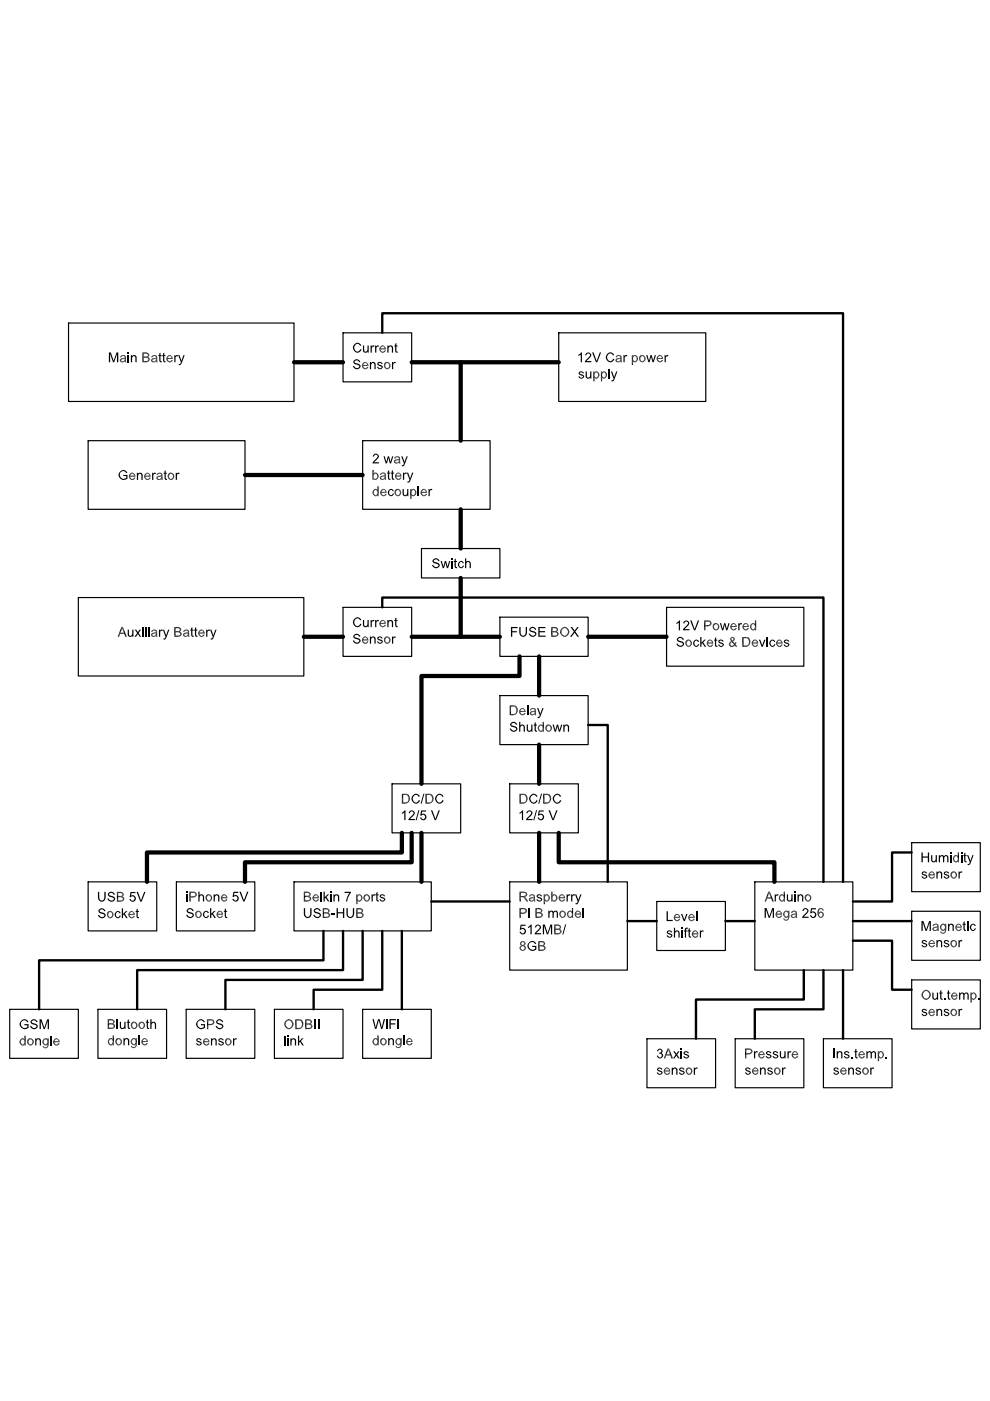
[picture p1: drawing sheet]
<svg xmlns="http://www.w3.org/2000/svg" width="210mm" height="297mm" viewBox="0 0 210 297" stroke-linecap="round" stroke-linejoin="round" font-family="sans-serif">
<!-- layer: 0 -->
<g fill="none" stroke="#000" stroke-width=".25">
<path d="M14.5 68.5h47.8v16.6h-47.8zM72.7 70.6h14.6v10.4h-14.6zM118.5 70.6h31.1v14.5h-31.1zM18.7 93.4h33.2v14.6h-33.2zM76.9 93.4h27v14.6h-27zM89.4 116.3h16.6v6.2h-16.6zM16.6 126.7h47.8v16.6h-47.8zM72.7 128.8h14.6v10.4h-14.6zM106 130.9h18.7v8.3h-18.7zM141.3 128.8h29.1v12.4h-29.1zM106 147.5h18.7v10.4h-18.7zM83.1 166.2h14.6v10.4h-14.6z"/>
<path d="M108.1 166.2h14.5v10.4h-14.5zM193.3 178.7h14.5v10.4h-14.5zM18.7 187h14.5v10.4h-14.5zM37.4 187h16.6v10.4h-16.6zM62.3 187h29.1v10.4h-29.1zM108.1 187h24.9v18.7h-24.9zM139.2 191.1h14.6v10.4h-14.6zM160 187h20.8v18.7h-20.8zM193.3 193.2h14.5v10.4h-14.5zM2.1 214h14.5v10.4h-14.5zM20.8 214h14.5v10.4h-14.5zM39.5 214h14.5v10.4h-14.5z"/>
<path d="M58.2 214h14.5v10.4h-14.5zM76.9 214h14.5v10.4h-14.5zM193.3 207.8h14.5v10.4h-14.5zM137.2 220.2h14.5v10.4h-14.5zM155.9 220.2h14.5v10.4h-14.5zM174.6 220.2h14.5v10.4h-14.5z"/>
</g>
<g fill="#000">
<path d="M23.1 74.7h.4l.6 1.8 .6-1.8h.4v2.1h-.3v-1.7l-.6 1.7h-.2l-.6-1.8v1.8h-.3zM25.4 76.3h.3zM25.5 76.1l.1-.1-.2 .3zM25.6 76l.2 .2-.4 .1zM25.4 76.3l.4-.1zM25.4 76.3v.3zM25.4 76.3l.3 .1-.3 .2zM25.4 76.6l.3-.2zM25.5 75.6l.2-.2 .1 .2zM25.5 75.6h.3zM25.6 76h.2zM25.6 76h.2l.1 .2z"/>
<path d="M25.6 76l.3 .2h-.1zM25.7 75.4l.2-.1 .1 .2zM25.7 75.4l.3 .1zM25.8 76.6l-.1 .2zM25.4 76.6l.3 .2zM25.4 76.6l.3-.1v.3zM25.7 76.5v.3zM25.4 75.7h.3zM25.5 75.6l.2 .1h-.3zM25.8 76l.1 .2zM25.9 75.3h.2v.2zM25.9 75.3l.2 .2h-.1z"/>
<path d="M25.9 75.9l.1 .2zM25.9 76l.1 .1-.1 .1zM25.9 76l.1 .1zM25.7 76.8h.3zM25.9 76.6l.1 .2h-.3zM25.9 76.6l.1 .2zM26.1 75.3l.1 .2zM26.1 75.3h.2v.2zM26.1 75.3l.2 .2zM26 75.9l.2 .2h-.2zM26 75.9h.1l.1 .2zM26 76.6l.2 .2h-.2z"/>
<path d="M26 76.6l.2 .2zM26.2 76.6h.3zM26.2 76.6h.3l-.2 .1zM26.1 75.9l.2 .2zM26.1 75.9h.2v.2zM26.3 75.3v.2zM26.3 75.3l.2 .1-.1 .2zM26.3 75.3l.1 .3zM26.4 76.4h.3l-.4 .1zM26.3 76.5l.4-.1v.2zM26.3 76.5l.4 .1zM26.1 76.6l.2 .1-.1 .1z"/>
<path d="M26.1 76.6l.2 .1zM26.4 75.9v.2zM26.3 75.9l.1 .2zM26.4 75.7l.2-.2zM26.6 75.5l.1 .1-.3 .1zM26.4 75.7l.3-.1zM26.4 76.1l.3 .1zM26.7 75.8l-.3 .3zM26.7 75.7l-.3 .4zM26.4 76.1l.3-.3zM26.7 75.8v.4l-.3-.1zM26.5 76.6h.2z"/>
<path d="M26.5 75.4l-.1 .2zM26.5 75.4l.1 .1-.2 .2zM26.5 75.4l-.1 .3zM26.4 75.7h.3zM26.4 75.8l.3-.1zM26.4 75.9l.3-.2-.3 .4zM26.4 76.2h.3zM26.4 76.4l.3-.2v.2zM26.4 76.3l.3-.1zM26.4 76.4h.3zM26.5 76.7l.2-.1 .1 .1zM26.5 76.7l.2-.1z"/>
<path d="M26.5 76.8h.3zM26.5 76.7h.3zM26.5 76.8l.3-.1zM27.1 75.3h.3v1.5h-.3zM27.1 74.7h.3v.3h-.3zM27.7 75.3h.3v.2a.54 .54 0 0 1 .6-.2 .54 .54 0 0 1 .4 .6v.9h-.3v-1.1l-.3-.2-.4 .3v1h-.3zM30.2 74.7h.8l-.1 .3zM30.2 74.7l.7 .3h-.4zM30.5 75.8v.8l-.3 .2zM30.5 75.6h.4v.2zM30.5 75.6l.4 .2h-.4zM30.2 74.7l.3 1.1z"/>
<path d="M30.2 74.7l.3 .3v.6zM31 75.6l-.1 .2zM30.9 75.6v.2zM31 74.7l.2 .1-.1 .2zM31 74.7l.1 .3h-.2zM31 76.6v.2zM30.2 76.8l.3-.2 .5 .2zM30.5 76.6h.5v.2zM31.2 75.6l-.1 .3zM31.1 75.6v.3zM31.1 75.6v.3l-.2-.1zM31.2 74.8l.2 .1-.2 .2z"/>
<path d="M31.2 74.8v.3l-.1-.1zM31.3 75.5l-.2 .4zM31.2 76.5h.1v.3zM31.1 76.6l.2 .2zM31 76.6l.3 .2h-.3zM31 76.6l.3 .2zM31.4 75.4l.2 .1zM31.3 75.5h.3l-.1 .1zM31.3 75.5l.2 .1-.1 .1zM31.1 75.9l.3-.2-.1 .3zM31.3 75.5l.1 .2-.3 .2zM31.4 75.7v.4z"/>
<path d="M31.4 75.7l.1 .1-.1 .3zM31.5 75.8l.1 .1-.2 .2zM31.4 74.9l.2 .2-.3 .1zM31.2 75.1l.2-.2-.1 .3zM31.3 76.5l.2 .1-.2 .2zM31.3 76.5l.1-.1 .1 .2zM31.6 75.1v.3zM31.4 75.3l.2-.2v.3zM31.3 75.2l.3-.1-.2 .2zM31.4 75.4h.2v.1zM31.4 75.3l.2 .1zM31.6 75.9l.2 .3z"/>
<path d="M31.6 75.9l.2 .3h-.3zM31.4 76.1l.2-.2-.1 .3zM31.4 76.4h.3l-.2 .2zM31.4 76.3l.3 .1h-.3zM31.4 76.3l.4-.1-.1 .2zM31.5 76.2h.3l-.4 .1zM32.1 76.3h.2zM32.1 76.1l.2-.1-.2 .3zM32.3 76l.1 .2-.3 .1zM32.1 76.3l.3-.1zM32.1 76.3v.3zM32.1 76.3l.2 .1-.2 .2z"/>
<path d="M32.1 76.6l.2-.2zM32.1 75.6l.2-.2 .2 .2zM32.1 75.6h.4zM32.3 76h.1zM32.3 76h.1l.1 .2zM32.3 76l.2 .2h-.1zM32.3 75.4l.2-.1 .1 .2zM32.3 75.4l.3 .1zM32.4 76.6v.2zM32.1 76.6l.3 .2zM32.1 76.6l.2-.1 .1 .3zM32.3 76.5l.1 .3z"/>
<path d="M32.1 75.7h.3zM32.1 75.6l.3 .1h-.3zM32.4 76l.1 .2zM32.5 75.3h.2v.2zM32.5 75.3l.2 .2h-.1zM32.5 75.9l.2 .2zM32.5 76l.2 .1-.2 .1zM32.5 76l.2 .1zM32.4 76.8h.3zM32.5 76.6l.2 .2h-.3zM32.5 76.6l.2 .2zM32.7 75.3l.1 .2z"/>
<path d="M32.7 75.3h.2v.2zM32.7 75.3l.2 .2zM32.6 75.9l.2 .2h-.1zM32.6 75.9h.2v.2zM32.6 76.6l.2 .2h-.1zM32.6 76.6l.2 .2zM32.8 76.6h.3zM32.8 76.6h.3l-.1 .1zM32.8 75.9l.1 .2zM32.8 75.9h.1v.2zM32.9 75.3v.2zM32.9 75.3l.2 .1-.1 .2z"/>
<path d="M32.9 75.3l.1 .3zM33 76.4h.3l-.3 .1zM33 76.5l.3-.1 .1 .2zM33 76.5l.4 .1zM32.7 76.6l.3 .1-.2 .1zM32.7 76.6l.3 .1zM33 75.9v.2zM32.9 75.9l.1 .2zM33.1 75.7l.2-.2zM33.3 75.5v.1l-.2 .1zM33.1 75.7l.2-.1zM33.1 76.1l.2 .1z"/>
<path d="M33 75.9l.1 .2zM33.3 75.8l-.2 .3zM33.3 75.7l-.2 .4zM33.1 76.1l.2-.3zM33.3 75.8v.4l-.2-.1zM33.1 76.6h.3zM33.1 75.4l-.1 .2zM33.1 75.4l.2 .1-.2 .2zM33.1 75.4v.3zM33.1 75.7h.2zM33.1 75.8l.2-.1zM33.1 75.9l.2-.2-.2 .4z"/>
<path d="M33.1 76.2h.2zM33 76.4l.3-.2v.2zM33.1 76.3l.2-.1zM33 76.4h.3zM33.1 76.7l.3-.1v.1zM33.1 76.7l.3-.1zM33.1 76.8h.3zM33.1 76.7h.3zM33.1 76.8l.3-.1zM33.8 74.9l.2-.1v.5h.3v.2h-.3v.9l.3 .4a.41 .41 0 0 1-.5-.4v-.9h-.2v-.2h.2zM34.6 74.9l.2-.1v.5h.3v.2h-.3v.9l.3 .4a.41 .41 0 0 1-.5-.4v-.9h-.2v-.2h.2zM35.3 76.1h1.3z"/>
<path d="M35.3 75.8l.2 .1-.2 .2zM35.3 76.1h.2l-.2 .2zM35.5 76.1l.1 .2h-.3zM35.5 75.5l.2 .1-.1 .2zM35.5 75.5l.2-.2 .1 .2zM35.5 75.5h.3zM35.3 76.3h.3l-.1 .3zM35.6 76.3l.1 .2-.2 .1zM35.3 75.8h.3l-.1 .1zM35.5 75.5l.1 .3h-.3zM35.7 75.3h.3v.2zM35.7 75.3l.3 .2z"/>
<path d="M35.5 76.6l.2-.1v.3zM35.7 76.5l.1 .1-.1 .2zM36 75.3h.2l-.1 .2zM36 75.3l.1 .2zM35.8 76.6l.2 .2h-.3zM35.8 76.6h.2v.2zM36 76.6l.2 .2h-.2zM36 76.6l.2 .2zM36.2 75.3l-.1 .2zM36.2 75.3l.2 .2-.2 .1zM36.2 75.3v.3zM36.4 76.3l.2 .1h-.3z"/>
<path d="M36.3 76.4h.3l-.1 .1zM36.4 75.9l.2-.1v.2zM36.1 76.6l.3 .1-.2 .1zM36.1 76.6l.3 .1zM36.2 75.6l.2-.1zM36.3 75.6l.1-.1zM36.4 75.5l-.1 .2zM36.4 75.5l.2 .3h-.2zM36.4 75.5v.3zM36.2 76.5h.3l-.1 .2zM36.2 76.5h.3zM36.4 75.8h.2z"/>
<path d="M35.3 76.1l1.3-.1zM35.3 76.1l.2-.2 1.1 .1zM35.5 75.9h.9l.2 .1zM37 75.3h.2v.2a.37 .37 0 0 1 .6-.2l-.1 .3-.3-.1-.1 .2-.1 1.1h-.2zM37.8 75.3h.3l.4 1.2 .4-1.2h.3l-.8 1.9-.3 .2h-.2v-.3h.3l.2-.3zM75.1 76.3a.79 .79 0 0 1 1.3 .5h-.3a.46 .46 0 0 0-.5-.5 .46 .46 0 0 0-.4 .6 1.2 1.2 0 0 1 1.3 .8 .85 .85 0 0 1-.9 .6 .85 .85 0 0 1-.8-.7h.3a.53 .53 0 0 0 .5 .5 .53 .53 0 0 0 .5-.6l-.1-.1a.82 .82 0 0 1-1-.9zM75.1 73a.85 .85 0 0 1 1.5 .3h-.3a.65 .65 0 0 0-.8-.4 .65 .65 0 0 0-.4 .8 .66 .66 0 0 0 .5 .8 .66 .66 0 0 0 .8-.5l.2 .1a.98 .98 0 0 1-1.4 .5 .98 .98 0 0 1-.1-1.6zM76.7 77.5l1.4 .1zM76.7 77.5h1.4zM76.8 77.2l.2 .2-.3 .1zM76.7 77.5l.3 .1-.2 .2zM77 77.6v.2h-.2z"/>
<path d="M77 77l.2 .1-.2 .1zM77 77l.2-.2 .1 .2zM77 77h.3zM76.8 77.8h.2v.2zM77 77.8l.1 .1-.1 .1zM76.8 77.2h.2v.2zM77 77v.2h-.2zM77.2 76.8l.2-.1v.2zM77.2 76.8l.2 .1zM77 78l.1-.1 .1 .3zM77.1 77.9l.2 .1-.1 .2zM77.4 76.7l.3 .1-.2 .1z"/>
<path d="M77.4 76.7l.1 .2zM77.3 78l.1 .3-.2-.1zM77.3 78l.1 .1v.2zM77.4 78.1l.2 .2h-.2zM77.4 78.1l.2 .2zM77.7 76.8l-.2 .1zM77.7 76.8l.2 .2h-.2zM77.7 76.8v.2zM77.8 77.8h.3l-.3 .1zM77.8 77.9l.3-.1-.1 .2zM77.8 77.4l.2-.2 .1 .3zM77.6 78.1h.2l-.2 .2z"/>
<path d="M77.6 78.1h.2zM77.7 77h.2zM77.7 77.1l.2-.1zM77.9 77l-.1 .2zM77.9 77l.1 .2-.2 .1zM77.9 77l-.1 .3zM77 73.3h.2v.9a.34 .34 0 0 0 .3 .4 .34 .34 0 0 0 .4-.3v-1h.3v1.5h-.3v-.3a.54 .54 0 0 1-.6 .3 .54 .54 0 0 1-.3-.6zM77.7 78h.3l-.2 .1zM77.7 78h.3zM77.8 77.3l.2-.1zM76.7 77.5l.3-.1 1.1 .1zM77 77.4h.8l.3 .1z"/>
<path d="M78.4 76.8h.3v.2a.54 .54 0 0 1 .6-.2 .54 .54 0 0 1 .3 .5v1h-.2v-1.1l-.3-.3-.4 .3v1.1h-.3zM78.6 73.3h.2v.2a.37 .37 0 0 1 .6-.2l-.1 .2h-.3l-.1 .2-.1 1.1h-.2zM79.5 73.3h.3v.2a.37 .37 0 0 1 .6-.2l-.1 .2h-.3l-.2 .2v1.1h-.3zM80.2 76.8a.67 .67 0 0 1 .9 .3l-.2 .1a.31 .31 0 0 0-.4-.3 .31 .31 0 0 0-.2 .3l.1 .1a.74 .74 0 0 1 .7 .7l-.3 .3h-.4l-.5-.5h.3a.34 .34 0 0 0 .4 .4 .34 .34 0 0 0 .3-.5h-.1a.58 .58 0 0 1-.6-.2 .58 .58 0 0 1 0-.7zM80.4 74l1.4 .1zM80.4 74h1.4zM80.5 73.7l.2 .2-.3 .1zM80.4 74l.3 .1-.2 .2zM80.7 74.1v.2h-.2zM80.7 73.5l.2 .1-.2 .1zM80.7 73.5l.2-.2 .1 .2zM80.7 73.5h.3z"/>
<path d="M80.5 74.3h.2v.2zM80.7 74.3l.1 .1-.1 .1zM80.5 73.7h.2v.2zM80.7 73.5v.2h-.2zM80.9 73.3l.2-.1v.2zM80.9 73.3l.2 .1zM80.7 74.5l.1-.1 .1 .3zM80.8 74.4l.2 .1-.1 .2zM81.1 73.2l.3 .1-.2 .1zM81.1 73.2l.1 .2zM81 74.5l.1 .3-.2-.1zM81 74.5l.1 .1v.2z"/>
<path d="M81.1 74.6l.2 .2h-.2zM81.1 74.6l.2 .2zM81.4 73.3l-.2 .1zM81.4 73.3l.2 .2h-.2zM81.4 73.3v.2zM81.6 76.9l-.1 .2zM81.6 76.9l.2 .2h-.3zM81.5 77.1h.3l-.1 .2zM81.4 77.5h.3l-.2 .3zM81.7 77.5v.2l-.2 .1zM81.5 74.3h.3l-.3 .1zM81.5 74.4l.3-.1-.1 .2z"/>
<path d="M81.5 73.9l.2-.2 .1 .3zM81.3 74.6h.2l-.2 .2zM81.3 74.6h.2zM81.4 73.5h.2zM81.4 73.6l.2-.1zM81.6 73.5l-.1 .2zM81.6 73.5l.1 .2-.2 .1zM81.6 73.5l-.1 .3zM81.6 76.9l.2-.1zM81.6 76.9l.2-.1 .2 .2zM81.6 76.9l.4 .1-.2 .1zM81.5 77.8l.2-.1-.1 .3z"/>
<path d="M81.7 77.7l.1 .2-.2 .1zM81.4 77.5l.3-.2v.2zM81.4 77.3h.3l-.3 .2zM81.5 77.1l.2 .2h-.3zM81.4 74.5h.3l-.2 .1zM81.4 74.5h.3zM81.5 73.8l.2-.1zM80.4 74l.3-.1 1.1 .1zM80.7 73.9h.8l.3 .1zM81.8 76.8l.3-.1zM81.8 76.8l.3-.1v.2zM81.8 76.8l.3 .1-.1 .1z"/>
<path d="M81.6 78l.2-.1 .1 .3zM81.8 77.9l.2 .1-.1 .2zM82.1 76.7l.2 .1v.2zM82.1 76.7l.2 .3zM82 78l.1 .3-.2-.1zM82 78l.1 .3zM82.1 73.3h.3v.2a.54 .54 0 0 1 .6-.2 .54 .54 0 0 1 .3 .5v1h-.2v-1.1l-.3-.3-.4 .3v1.1h-.3zM82.1 78.1l.2 .1-.2 .1zM82.1 78.1l.2-.1v.2zM82.3 76.8l.3 .2-.2 .1zM82.3 76.8l.1 .3-.1-.1zM82.3 78l.3 .1-.3 .1z"/>
<path d="M82.3 78l.1-.1 .2 .2zM82.6 77l.1 .2-.2 .1zM82.4 77.1l.2-.1-.1 .3zM82.7 77.2l.1 .3h-.3zM82.5 77.3l.2-.1-.2 .3zM82.4 77.9l.3-.1-.1 .3zM82.5 77.7l.2 .1-.3 .1zM82.5 77.7l.3-.2-.1 .3zM82.5 77.5h.3l-.3 .2zM83.1 76.8h.2v.2a.37 .37 0 0 1 .6-.2l-.1 .2h-.2l-.2 .2v1.1h-.3zM83.8 72.9l.2-.2v.6h.3v.2h-.3v.8l.3 .5a.41 .41 0 0 1-.5-.5v-.8h-.2v-.2h.2zM122.8 78.8a.67 .67 0 0 1 1 .3l-.2 .1a.31 .31 0 0 0-.4-.3 .31 .31 0 0 0-.2 .3l.1 .1a.74 .74 0 0 1 .7 .7l-.3 .3h-.5l-.4-.5h.3a.34 .34 0 0 0 .3 .4 .34 .34 0 0 0 .3-.5 .58 .58 0 0 1-.6-.2 .58 .58 0 0 1-.1-.7z"/>
<path d="M122.6 75.2l.8-.5v2.1h-.3v-1.6l-.5 .3zM124.3 74.9a.63 .63 0 0 1 .9 .1 .63 .63 0 0 1-.2 .9l-.6 .7h1v.2h-1.4l.2-.5 .9-.9a.39 .39 0 0 0-.4-.5 .39 .39 0 0 0-.4 .4h-.2zM125.8 78.8l.4 .3zM125.8 78.8l.4 .3-.1 .2zM125.8 78.8h.2v.2zM125.8 78.8l.2 .7zM126.2 78.8l.3-.1zM126.2 78.8l.3-.1-.1 .2zM126.2 78.8l.2 .1-.1 .1zM126 79h.3l-.1 .1zM126.1 78.9l.2 .1h-.3zM126.1 78.9l.1-.1 .1 .2z"/>
<path d="M125.5 74.7h.3l.7 1.9 .7-1.9h.2l-.8 2.1h-.2zM126.5 78.7l.2 .1-.1 .2zM126.5 78.7l.1 .3zM126.7 78.8l.2 .2-.2 .1zM126.7 78.8v.3l-.1-.1zM126.9 79l.1 .2-.2 .1zM126.7 79.1l.2-.1-.1 .3zM126.7 79.9l.3-.1-.1 .2zM126.8 79.7l.2 .1-.3 .1zM127 79.2l.1 .3h-.3zM126.8 79.3l.2-.1-.2 .3zM126.8 79.7l.3-.2-.1 .3z"/>
<path d="M126.8 79.5h.3l-.3 .2zM127.4 78.8l.4 .3zM127.4 78.8l.4 .3-.1 .2zM127.4 78.8h.2v.2zM127.4 78.8l.2 .7zM127.8 78.8l.3-.1zM127.8 78.8l.3-.1-.1 .2zM127.8 78.8l.2 .1-.1 .1zM127.6 79h.3l-.1 .1zM127.7 78.9l.2 .1h-.3zM127.7 78.9l.1-.1 .1 .2zM128.1 78.7l.2 .1-.1 .2z"/>
<path d="M128.1 78.7l.1 .3zM128.3 78.8l.2 .2-.2 .1zM128.3 78.8v.3l-.1-.1zM128.5 79l.2 .2-.3 .1zM128.3 79.1l.2-.1-.1 .3zM128.3 79.9l.4-.1-.2 .2zM128.4 79.7l.3 .1-.4 .1zM128.7 79.2v.3h-.2zM128.4 79.3l.3-.1-.2 .3zM128.4 79.7l.3-.2v.3zM128.5 79.5h.2l-.3 .2zM128.8 75a.85 .85 0 0 1 1.4 .3l-.2 .1a.65 .65 0 0 0-.9-.5 .65 .65 0 0 0-.4 .8 .66 .66 0 0 0 .5 .9 .66 .66 0 0 0 .8-.5h.3a.98 .98 0 0 1-1.5 .5 .98 .98 0 0 1 0-1.6z"/>
<path d="M130.5 76.3h.3zM130.6 76.1l.1-.1-.2 .3zM130.7 76l.2 .2-.4 .1zM130.5 76.3l.4-.1zM130.5 76.3v.2zM130.5 76.3l.3 .1-.3 .1zM130.5 76.5l.3-.1zM130.6 75.6l.2-.2 .1 .2zM130.6 75.6h.3zM130.7 76h.2zM130.7 76h.2l.1 .2zM130.7 76l.3 .2h-.1z"/>
<path d="M130.8 75.4l.2-.1v.2zM130.8 75.4l.2 .1zM130.9 76.5l-.1 .3zM130.5 76.5l.3 .3zM130.5 76.5h.3v.3zM130.8 76.5v.3zM130.5 75.7l.3-.1zM130.6 75.6h.2l-.3 .1zM130.9 76l.1 .2zM131 75.3h.2v.2zM131 75.3l.2 .2h-.2zM131 75.9l.1 .2z"/>
<path d="M130.9 75.9l.2 .2-.1 .1zM130.9 75.9l.2 .2zM130.8 76.8h.3zM130.9 76.6l.2 .2h-.3zM130.9 76.6l.2 .2zM131.2 75.3l.1 .2zM131.2 75.3h.2l-.1 .2zM131.1 75.9l.1 .2h-.1zM131.1 75.9h.1v.2zM131.1 76.6l.2 .2h-.2zM131.1 76.6l.2 .2zM131.3 76.6h.3z"/>
<path d="M131.3 76.6h.3l-.2 .1zM131.2 75.9l.2 .2zM131.2 75.9h.1l.1 .2zM131.4 75.3v.2zM131.4 75.3l.2 .1-.1 .2zM131.4 75.3l.1 .3zM131.5 76.4h.3l-.4 .1zM131.4 76.5l.4-.1v.2zM131.4 76.5l.4 .1zM131.2 76.6l.2 .1-.1 .1zM131.2 76.6l.2 .1zM131.4 75.9l.1 .2z"/>
<path d="M131.3 75.9l.2 .2zM131.5 75.6l.2-.1zM131.7 75.5l.1 .1-.3 .1zM131.5 75.7l.3-.1zM131.5 76.1l.3 .1zM131.4 75.9l.1 .1zM131.8 75.7l-.3 .3zM131.5 76l.3-.2zM131.8 75.8v.4l-.3-.1zM131.6 76.6h.2zM131.6 75.4l-.1 .2zM131.6 75.4l.1 .1-.2 .1z"/>
<path d="M131.5 75.7h.3zM131.5 75.8l.3-.1zM131.5 75.8l.3-.1-.3 .3zM131.5 76.2h.3zM131.5 76.3l.3-.1v.2zM131.5 76.3l.3-.1zM131.5 76.3l.3 .1zM131.6 76.7l.2-.1v.1zM131.6 76.7l.2-.1zM131.6 76.8h.3zM131.6 76.7h.2zM131.6 76.8l.2-.1z"/>
<path d="M132.2 75.3h.2v.2a.37 .37 0 0 1 .6-.2l-.1 .3-.2-.1-.2 .2-.1 1.1h-.2zM134.2 76.1v.5l-.2 .8zM134 75.3l.3 .3zM134 75.3l.3 .3-.1 .2zM134 75.3h.2v.2zM134.2 76.6v.8h-.2zM134.2 76.3v.3zM134.2 76.1v.5zM134 75.3l.2 .8zM134.4 75.3h.2zM134.4 75.3h.2v.2zM134.4 75.3l.2 .2h-.1z"/>
<path d="M134.2 76.6l.2 .2zM134.3 76.4l.1 .4-.2-.2zM134.3 76.4l.1 .4zM134.2 75.5h.3l-.2 .1zM134.3 75.4l.2 .1h-.3zM134.3 75.4l.1-.1 .1 .2zM134.5 76.6v.2zM134.5 76.6h.1l-.1 .2zM134.6 75.3h.2l-.1 .2zM134.6 75.3l.1 .2zM134.5 76.8h.3zM134.6 76.6l.2 .2h-.3z"/>
<path d="M134.6 76.6h.1l.1 .2zM134.8 75.3l.3 .2-.2 .1zM134.8 75.3l.1 .3-.2-.1zM134.7 76.6h.3l-.2 .2zM134.7 76.6l.2-.2 .1 .2zM135.1 75.5l.1 .3h-.2zM134.9 75.6l.2-.1-.1 .3zM134.9 76.4l.3-.1-.2 .3zM135 76.3h.2l-.3 .1zM135.2 75.8l.1 .2h-.3zM135 75.8h.2l-.2 .2zM135 76.3l.3-.3-.1 .3z"/>
<path d="M135 76h.3l-.3 .3zM135.7 75.4l-.2 .3zM135.7 75.4l.2 .2-.4 .1zM135.5 75.7l.4-.1-.1 .2zM135.5 76h.2l-.2 .3zM135.7 76l.1 .3h-.3zM135.7 75.4l.2-.1zM135.7 75.4l.2-.1 .1 .2zM135.7 75.4l.3 .1-.1 .1zM135.5 76.3h.3l-.1 .3zM135.8 76.3l.1 .1-.2 .2zM135.5 76l.3-.2-.1 .2z"/>
<path d="M135.5 75.8h.3l-.3 .2zM135.5 75.7l.3 .1h-.3zM135.9 75.3h.3zM135.9 75.3h.3v.2zM135.9 75.3l.3 .2h-.2zM135.7 76.6l.2-.2v.4zM135.9 76.4l.1 .2-.1 .2zM136.2 75.3h.2l-.1 .2zM136.2 75.3l.1 .2zM136 76.6l.2 .2h-.3zM136 76.6l.2 .2zM136.2 76.6l.2 .2h-.2z"/>
<path d="M136.2 76.6h.1l.1 .2zM136.4 75.3l.3 .2-.2 .1zM136.4 75.3l.1 .3-.2-.1zM136.3 76.6h.4l-.3 .2zM136.3 76.6l.2-.2 .2 .2zM136.7 75.5l.1 .3h-.2zM136.5 75.6l.2-.1-.1 .3zM136.8 75.8l.1 .2h-.3zM136.6 75.8h.2l-.2 .2zM136.5 76.4l.3-.1-.1 .3zM136.6 76.3h.2l-.3 .1zM136.6 76.3l.3-.3-.1 .3z"/>
<path d="M136.6 76h.3l-.3 .3zM137 75.3h.3l.3 1.2 .3-1.2h.3l.3 1.2 .3-1.2h.3l-.5 1.5h-.3l-.3-1.2-.3 1.2h-.2zM139.2 76.1h1.4zM139.3 75.8l.2 .1-.3 .2zM139.2 76.1h.3l-.2 .2zM139.5 76.1v.2h-.2zM139.4 75.5l.2 .1-.1 .1zM139.4 75.5l.3-.2 .1 .2zM139.4 75.5h.4zM139.3 76.3h.2l-.1 .3zM139.5 76.3l.1 .2-.2 .1zM139.3 75.8l.2-.1v.2z"/>
<path d="M139.4 75.5l.1 .2-.2 .1zM139.7 75.3h.2v.2zM139.7 75.3l.2 .2zM139.4 76.6l.2-.1 .1 .3zM139.6 76.5l.2 .1-.1 .2zM139.9 75.3h.2l-.1 .2zM139.9 75.3l.1 .2zM139.8 76.6l.1 .2h-.2zM139.8 76.6h.1v.2zM139.9 76.6l.2 .2h-.2zM139.9 76.6l.2 .2zM140.1 75.3l-.1 .2z"/>
<path d="M140.1 75.3l.3 .2h-.2zM140.1 75.3l.1 .2zM140.3 76.3h.3l-.3 .1zM140.3 76.4l.3-.1-.1 .2zM140.3 75.9l.2-.1 .1 .2zM140 76.6l.3 .1-.2 .1zM140 76.6l.3 .1zM140.2 75.5h.2zM140.2 75.6l.2-.1zM140.4 75.5l-.1 .2zM140.4 75.5l.1 .3h-.2zM140.4 75.5l-.1 .3z"/>
<path d="M140.2 76.5h.3l-.2 .2zM140.2 76.5h.3zM140.3 75.8h.2zM139.2 76.1l1.4-.1zM139.2 76.1l.3-.2 1.1 .1zM139.5 75.9h.8l.3 .1zM140.9 75.3h.2v.2a.37 .37 0 0 1 .6-.2l-.1 .3-.2-.1-.2 .2v1.1h-.3zM79 99.6h.2v.8zM79.3 96.4a.63 .63 0 0 1 .9 0 .63 .63 0 0 1-.2 1l-.7 .6h1v.3h-1.3l.2-.5 .8-.9a.39 .39 0 0 0-.3-.5 .39 .39 0 0 0-.4 .4h-.3zM81.3 96.8h.3l.3 1.1 .3-1.1h.3l.3 1.1 .3-1.1h.3l-.5 1.5h-.2l-.4-1.2-.3 1.2h-.2zM83.5 97.7l.3 .1zM83.6 97.6l.2-.1-.3 .2z"/>
<path d="M83.8 97.5l.1 .2h-.4zM83.5 97.7h.4zM83.5 97.7l.1 .3zM83.5 97.7l.3 .2-.2 .1zM83.6 98l.2-.1zM83.6 97l.2-.1 .2 .1zM83.6 97h.4zM83.8 97.5l.1-.1zM83.8 97.5l.1-.1 .1 .2zM83.8 97.5l.2 .1-.1 .1zM83.8 96.9l.2-.1 .1 .2zM83.8 96.9l.3 .1z"/>
<path d="M83.9 98l-.1 .3zM83.6 98l.2 .3zM83.6 98l.2-.1v.4zM83.8 97.9v.4zM83.6 97.2l.3-.1zM83.6 97l.3 .1-.3 .1zM83.9 97.4l.1 .2zM84 96.8l.2-.1v.2zM84 96.8l.2 .1-.1 .1zM84 97.4l.1 .2zM84 97.4l.1 .2h-.1zM83.8 98.3h.4z"/>
<path d="M84 98.1l.2 .2h-.4zM84 98.1l.2 .2zM84.2 96.7l.1 .2zM84.2 96.7h.2v.3zM84.2 96.7l.2 .3zM84.1 97.4l.2 .2h-.2zM84.1 97.4h.2v.2zM84.1 98.1l.2 .1-.1 .1zM84.1 98.1l.2 .1zM84.3 98l.3 .1zM84.3 98l.3 .1-.1 .1zM84.3 97.4l.1 .2z"/>
<path d="M84.3 97.4l.1-.1v.3zM84.4 96.7v.3zM84.4 96.7l.2 .1-.1 .2zM84.4 96.7l.1 .3zM84.5 97.8l.3 .1h-.3zM84.5 97.9h.3v.1zM84.5 97.9l.3 .1zM84.2 98.1l.3 .1h-.2zM84.2 98.1l.3 .1zM84.5 97.3v.2zM84.4 97.3l.1 .2zM84.5 97.1l.3-.2z"/>
<path d="M84.8 96.9v.2l-.2 .1zM84.6 97.2l.2-.1zM84.6 97.6h.2zM84.5 97.3l.1 .2zM84.8 97.2l-.2 .3zM84.8 97.1l-.2 .4zM84.6 97.5l.2-.2zM84.8 97.3v.3h-.2zM84.6 98.1l.2-.1zM84.6 96.8l-.1 .3zM84.6 96.8l.2 .1-.3 .2zM84.6 97.3l.2-.2z"/>
<path d="M84.6 97.3l.2-.2-.2 .4zM84.6 97.7l.2-.1zM84.5 97.8l.3-.2v.3zM84.5 97.8l.3 .1zM84.6 98.2l.2-.2 .1 .2zM84.6 98.3h.3zM84.6 98.2h.3zM85.1 96.8h.2l.5 1.2 .4-1.2h.3l-.8 1.8-.3 .3-.2-.1v-.2h.3l.1-.3zM124.2 78.8h.2v.9a.34 .34 0 0 0 .3 .4 .34 .34 0 0 0 .4-.3v-1h.3v1.5h-.2v-.3a.54 .54 0 0 1-.7 .3 .54 .54 0 0 1-.3-.6zM126 79.5v.6l-.2 .7zM126 80.1v.7h-.2zM126.1 79.7l-.1 .4z"/>
<path d="M126 79.5v.6zM126 80.1l.2 .1zM126.2 79.9v.3l-.2-.1zM126.2 79.9v.3zM126.3 80v.3zM126.3 80l.1 .1-.1 .2zM126.3 80.3l.4-.1zM126.4 80.1l.3 .1-.4 .1zM126.4 80.1l.2-.1 .1 .2zM126.6 80h.3l-.2 .2zM126.6 80l.1-.1 .2 .1zM127.6 79.5l.1 .6-.3 .7z"/>
<path d="M127.7 80.1v.7h-.3zM127.7 79.7v.4zM127.6 79.5l.1 .6zM127.7 80.1l.1 .1zM127.8 79.9v.3l-.1-.1zM127.8 79.9v.3zM127.9 80l.1 .3zM127.9 80l.1 .1v.2zM128 80.3l.3-.1zM128 80.1l.3 .1-.3 .1zM128 80.1l.2-.1 .1 .2zM128.2 80h.3l-.2 .2z"/>
<path d="M128.2 80l.1-.1 .2 .1zM129.5 78.8h.3l.4 1.2 .4-1.2h.3l-.7 1.8-.4 .3-.1-.1-.1-.2h.4l.1-.3zM25.5 100a.89 .89 0 0 1 1.5 .3h-.2a.79 .79 0 0 0-1.4 .2 .79 .79 0 0 0 .9 1l.5-.2v-.4h-.7v-.2h.9v.8a1.08 1.08 0 0 1-1.5 0 1.08 1.08 0 0 1 0-1.5zM27.3 101l1.4 .1zM27.3 101h1.4zM27.4 100.7l.2 .2-.3 .1zM27.3 101l.3 .1-.2 .2zM27.6 101.1v.1l-.2 .1zM27.6 100.5l.1 .1-.1 .1zM27.6 100.5l.2-.2 .1 .2zM27.6 100.5h.3zM27.4 101.3l.2-.1v.3z"/>
<path d="M27.6 101.2l.1 .2-.1 .1zM27.4 100.7h.2v.2zM27.6 100.5v.2h-.2zM27.8 100.3l.2-.1v.2zM27.8 100.3l.2 .1zM27.6 101.5l.1-.1 .1 .3zM27.7 101.4l.2 .1-.1 .2zM28 100.2l.3 .1-.2 .1zM28 100.2l.1 .2zM27.9 101.5l.1 .3-.2-.1zM27.9 101.5l.1 .1v.2zM28 101.6l.2 .1-.2 .1z"/>
<path d="M28 101.6l.2 .1zM28.3 100.3l-.2 .1zM28.3 100.3l.2 .2h-.2zM28.3 100.3v.2zM28.4 101.3h.3l-.3 .1zM28.4 101.4l.3-.1-.1 .2zM28.4 100.9l.2-.2 .1 .3zM28.2 101.5l.2 .1-.2 .1zM28.2 101.5l.2 .1zM28.3 100.5h.2zM28.3 100.6l.2-.1zM28.5 100.5l-.1 .2z"/>
<path d="M28.5 100.5l.1 .2-.2 .1zM28.5 100.5l-.1 .3zM28.3 101.5h.3l-.2 .1zM28.3 101.5h.3zM28.4 100.8l.2-.1zM27.3 101l.3-.1 1.1 .1zM27.6 100.9h.8l.3 .1zM29 100.2h.3v.3a.54 .54 0 0 1 .6-.3 .54 .54 0 0 1 .3 .6v.9h-.2v-1l-.3-.3-.4 .3v1h-.3zM30.6 101h1.3zM30.6 101l1.3 .1zM30.6 100.7l.2 .2-.2 .1zM30.6 101l.2 .1-.2 .2z"/>
<path d="M30.8 101.1l.1 .1-.3 .1zM30.8 100.5l.2 .1-.1 .1zM30.8 100.5l.2-.2 .1 .2zM30.8 100.5h.3zM30.6 101.3l.3-.1-.1 .3zM30.9 101.2l.1 .2-.2 .1zM30.6 100.7h.3l-.1 .2zM30.8 100.5l.1 .2h-.3zM31 100.3l.3-.1v.2zM31 100.3l.3 .1zM30.8 101.5l.2-.1v.3zM31 101.4l.1 .1-.1 .2z"/>
<path d="M31.3 100.2l.2 .1-.1 .1zM31.3 100.2l.1 .2zM31.1 101.5l.2 .3-.3-.1zM31.1 101.5l.2 .1v.2zM31.3 101.6l.2 .1-.2 .1zM31.3 101.6l.2 .1zM31.5 100.3l-.1 .1zM31.5 100.3l.2 .2h-.2zM31.5 100.3v.2zM31.7 101.3h.2l-.3 .1zM31.6 101.4l.3-.1-.1 .2zM31.7 100.9l.2-.2v.3z"/>
<path d="M31.4 101.5l.3 .1-.2 .1zM31.4 101.5l.3 .1zM31.5 100.5h.2zM31.6 100.6l.1-.1zM31.7 100.5l-.1 .2zM31.7 100.5l.2 .2-.2 .1zM31.7 100.5v.3zM31.5 101.5h.3l-.1 .1zM31.5 101.5h.3zM31.7 100.8l.2-.1zM30.6 101l.2-.1 1.1 .1zM30.8 100.9h.9l.2 .1z"/>
<path d="M32.3 100.2h.2v.3a.37 .37 0 0 1 .6-.2l-.1 .2h-.3l-.2 .2v1h-.2zM33.2 101.2l.2 .1zM33.3 101.1l.1-.1-.2 .2zM33.4 101l.1 .2h-.3zM33.2 101.2h.3zM33.2 101.2v.3zM33.2 101.2l.2 .1-.2 .2zM33.2 101.5l.2-.2zM33.3 100.5l.1-.1 .2 .1zM33.3 100.5h.3zM33.4 101l.1-.1zM33.4 101l.1-.1 .1 .2z"/>
<path d="M33.4 101l.2 .1-.1 .1zM33.4 100.4l.2-.2 .1 .2zM33.4 100.4h.3zM33.5 101.5v.2zM33.2 101.5l.3 .2zM33.2 101.5l.2-.1 .1 .3zM33.4 101.4l.1 .3zM33.2 100.7l.3-.1zM33.3 100.5l.2 .1-.3 .1zM33.5 100.9l.1 .2zM33.6 100.2h.3l-.1 .2zM33.6 100.2l.2 .2h-.1z"/>
<path d="M33.7 100.9l.1 .2zM33.6 100.9l.2 .2h-.2zM33.6 100.9l.2 .2zM33.5 101.7l.3 .1zM33.6 101.6l.2 .2-.3-.1zM33.6 101.6l.2 .2zM33.9 100.2v.2zM33.9 100.2h.2l-.1 .2zM33.9 100.2l.1 .2zM33.7 100.9l.2 .2h-.1zM33.7 100.9h.2v.2zM33.7 101.6l.2 .1-.1 .1z"/>
<path d="M33.7 101.6l.2 .1zM34 101.5l.2 .1zM34 101.5l.2 .1h-.1zM33.9 100.9l.1 .1zM33.9 100.9l.1-.1v.2zM34.1 100.2v.3zM34.1 100.2l.1 .1-.1 .2zM34.1 101.3l.3 .1h-.3zM34.1 101.4h.3l.1 .1zM34.1 101.4l.4 .1zM33.8 101.6h.3l-.2 .1zM33.8 101.6h.3z"/>
<path d="M34.1 100.8v.2zM34 100.8l.1 .2zM34.2 100.6l.2-.2zM34.4 100.4v.1l-.2 .2zM34.2 100.7l.2-.2zM34.2 101.1h.2zM34.1 100.8l.1 .2zM34.4 100.7l-.2 .3zM34.4 100.6l-.2 .4zM34.2 101l.2-.2zM34.4 100.8v.3h-.2zM34.2 101.6l.3-.1z"/>
<path d="M34.2 100.3l-.1 .2zM34.2 100.3l.2 .1-.2 .2zM34.2 100.3v.3zM34.2 100.7l.2-.1zM34.2 100.8l.2-.2zM34.2 100.8l.2-.2-.2 .4zM34.2 101.2l.2-.1zM34.2 101.3l.2-.2v.3zM34.2 101.3l.2 .1zM34.2 101.7l.3-.2v.2zM34.3 101.7h.2zM34.2 101.7h.3z"/>
<path d="M34.9 99.9l.2-.2v.5h.3v.2h-.3v.9l.3 .4a.41 .41 0 0 1-.5-.4v-.9h-.2v-.2h.2zM35.8 100.4l-.2 .2zM35.8 100.4l.2 .2h-.4zM35.6 100.6h.4l-.1 .2zM35.5 101h.3l-.2 .3zM35.8 101l.1 .2-.3 .1zM35.8 100.4l.2-.1zM35.8 100.4l.2-.1 .1 .2zM35.8 100.4l.3 .1-.1 .1zM35.6 101.3l.3-.1-.1 .3zM35.9 101.2l.1 .2-.2 .1zM35.5 101l.4-.2-.1 .2z"/>
<path d="M35.6 100.8h.3l-.4 .2zM35.6 100.6l.3 .2h-.3zM36 100.3l.3-.1zM36 100.3l.3-.1v.2zM36 100.3l.3 .1-.2 .1zM35.8 101.5l.2-.1v.3zM36 101.4l.1 .1-.1 .2zM36.3 100.2l.2 .1-.1 .2zM36.3 100.2l.1 .3zM36.1 101.5l.2 .3-.3-.1zM36.1 101.5l.2 .3zM36.3 101.6l.2 .1-.2 .1z"/>
<path d="M36.3 101.6l.1-.1 .1 .2zM36.5 100.3l.2 .2-.2 .1zM36.5 100.3v.3l-.1-.1zM36.4 101.5h.3l-.2 .2zM36.4 101.5l.1-.1 .2 .1zM36.7 100.5l.2 .2-.2 .1zM36.5 100.6l.2-.1v.3zM36.9 100.7l.1 .3h-.3zM36.7 100.8l.2-.1-.2 .3zM36.5 101.4l.4-.1-.2 .2zM36.7 101.2l.2 .1-.4 .1zM36.7 101.2l.3-.2-.1 .3z"/>
<path d="M36.7 101h.3l-.3 .2zM37.3 100.2h.2v.3a.37 .37 0 0 1 .6-.2l-.1 .2h-.3l-.1 .2-.1 1h-.2zM79.2 101.3l-.2 .4zM79.2 101.2l-.2 .5zM79.2 101.1l-.2 .6zM79.2 101l-.2 .7zM79.2 103.9l.2 .1-.4 .2zM79 104.2l.4-.2-.1 .2zM79 104.4h.2l-.2 .3zM79.2 104.4l.1 .2-.3 .1zM79.2 103.9l.2-.2 .1 .2zM79.2 103.9h.3l-.1 .1z"/>
<path d="M79 104.7l.3-.1-.1 .4zM79.3 104.6l.1 .2-.2 .2zM79 101.7l.2-.2v.2zM79.3 101.3l-.3 .4zM79.2 100.4l.1 .2-.1 .2zM79.3 100.3l.1-.1-.2 .2zM79.2 100.4l.2-.2 .1 .2zM79.2 100.4h.3l-.2 .2zM79.2 100.4l-.2 1.3zM79.2 100.4v.6zM79 104.4l.3-.2-.1 .2zM79 104.2h.3l-.3 .2z"/>
<path d="M79.3 101.3l-.1 .2zM79.2 101.5l.1-.1v.2zM79.3 101.4v.2zM79.4 101.5v.2l-.1-.1zM79.4 101.5v.2zM79.4 103.7h.3zM79.4 103.7h.3l-.1 .2zM79.4 103.7l.2 .2h-.1zM79.2 105l.2-.2v.3zM79.4 104.8l.1 .2-.1 .1zM79.4 100.2h.2zM79.4 100.2h.2v.2z"/>
<path d="M79.4 100.2l.2 .2h-.1zM79.5 101.5v.2h-.1zM79.5 101.5v.2zM79.5 105l.1 .2-.2-.1zM79.5 105l.1 .2zM79.6 100.2h.3l-.2 .2zM79.6 100.2l.1 .2zM79.7 103.7h.1v.2zM79.7 103.7l.1 .2h-.2zM79.8 105l.1-.2 .1 .2zM79.8 105h.2v.1zM79.8 105l.2 .1-.1 .1z"/>
<path d="M79.5 101.7h.3zM79.6 101.5l.2 .2h-.3zM79.6 101.5h.1l.1 .2zM79.8 103.7l.2 .2zM79.8 103.7l.2 .2-.1 .1zM79.8 103.7l.1 .3zM79.9 100.2l.2 .2-.2 .2zM79.9 100.2v.4l-.2-.2zM79.6 105.2h.3zM79.6 105l.3 .2h-.3zM79.6 105h.2l.1 .2zM80 103.1h.3l-.3 .8z"/>
<path d="M80 103.9v.3l-.1-.2zM80 103.9v.6zM80 103.9l.3 1.3zM79.7 101.5h.3l-.2 .2zM79.7 101.5l.2-.1 .1 .1zM80.1 100.4l.1 .3-.2 .1zM79.9 100.6l.2-.2-.1 .4zM79.9 101.4l.3-.2-.2 .3zM80 101.2h.2l-.3 .2zM80.2 100.7l.1 .2-.3 .1zM80 100.8l.2-.1-.2 .3zM80 101.2l.3-.3-.1 .3z"/>
<path d="M80 101l.3-.1-.3 .3zM80 104.5l.3 .7zM79.9 104.8l.4 .4zM80 104.7l.3 .5-.4-.4zM80 105l.3 .2h-.3zM80.5 101.2h.3zM80.6 101.1l.2-.2-.3 .3zM80.8 100.9l.1 .3h-.4zM80.5 101.2h.4zM80.5 101.2v.3zM80.5 101.2l.3 .1-.3 .2zM80.5 101.5l.3-.2z"/>
<path d="M80.6 104.4l1.4 .1zM80.6 104.4h1.4zM80.7 104.2l.2 .1-.3 .1zM80.6 100.5l.2-.2 .1 .2zM80.6 100.5h.3zM80.6 104.4l.3 .1-.2 .2zM80.9 104.5v.2h-.2zM80.8 100.9h.1zM80.8 100.9h.1l.1 .2zM80.8 100.9l.2 .2-.1 .1zM80.8 100.3l.2-.1 .1 .2zM80.8 100.3l.3 .1z"/>
<path d="M80.8 103.9l.2 .1-.1 .1zM80.8 103.9l.3-.2 .1 .2zM80.8 103.9h.4zM80.7 104.7h.2l-.1 .3zM80.9 104.7l.1 .1-.2 .2zM80.9 101.5l-.1 .2zM80.5 101.5l.3 .2zM80.5 101.5l.3-.1v.3zM80.8 101.4v.3zM80.5 100.6h.4zM80.6 100.5l.3 .1h-.4zM80.7 104.2l.2-.1v.2z"/>
<path d="M80.8 103.9l.1 .2-.2 .1zM80.9 100.9l.1 .2zM81 100.2h.2v.2zM81 100.2l.2 .2h-.1zM81.1 103.7l.2-.1v.3zM81.1 103.7l.2 .2zM80.8 105l.2-.2 .1 .4zM81 104.8l.2 .2-.1 .2zM81 100.9l.1 .2zM81 100.9l.1 .2h-.1zM80.8 101.7h.3zM81 101.5l.1 .2h-.3z"/>
<path d="M81 101.5l.1 .2zM81.2 100.2l.1 .2zM81.2 100.2h.2v.2zM81.2 100.2l.2 .2zM81.1 100.9l.2 .1-.2 .1zM81.1 100.9l.1-.1 .1 .2zM81.1 101.6l.2 .1h-.2zM81.1 101.6l.2 .1zM81.3 103.6l.2 .1-.1 .2zM81.3 103.6l.1 .3zM81.2 105l.1 .2h-.2zM81.2 105h.1v.2z"/>
<path d="M81.3 101.5h.3zM81.3 101.5h.3l-.2 .1zM81.2 100.8l.2 .2zM81.2 100.8h.2v.2zM81.4 100.2v.2zM81.4 100.2l.2 .1-.1 .2zM81.4 100.2l.1 .3zM81.5 101.3h.3l-.4 .1zM81.4 101.4l.4-.1v.2zM81.4 101.4l.4 .1zM81.2 101.5l.2 .1-.1 .1zM81.2 101.5l.2 .1z"/>
<path d="M81.5 100.8v.2zM81.4 100.8l.1 .2zM81.3 105l.2 .2h-.2zM81.3 105l.2 .2zM81.5 103.7l-.1 .2zM81.5 103.7l.3 .2h-.2zM81.5 103.7l.1 .2zM81.5 100.6l.2-.2zM81.7 100.4l.1 .1-.3 .1zM81.5 100.6l.3-.1zM81.6 101.1h.2zM81.8 100.7l-.3 .3z"/>
<path d="M81.8 100.6l-.3 .4zM81.5 101l.3-.2zM81.8 100.8v.3h-.2zM81.6 101.5h.2zM81.6 100.3l-.1 .2zM81.6 100.3l.1 .1-.2 .2zM81.6 100.3l-.1 .3zM81.7 104.7h.3l-.4 .1zM81.6 104.8l.4-.1-.1 .2zM81.7 104.3l.2-.2 .1 .3zM81.4 105l.3 .1-.2 .1zM81.4 105l.3 .1z"/>
<path d="M81.6 103.9h.2zM81.6 104l.2-.1zM81.8 103.9l-.1 .2zM81.8 103.9l.1 .2-.2 .1zM81.8 103.9l-.1 .3zM81.5 100.6h.3zM81.6 100.7l.2-.1zM81.6 100.8l.2-.2-.3 .4zM81.5 101.1h.3zM81.5 101.3l.3-.2v.2zM81.5 101.2l.3-.1zM81.5 101.3h.3z"/>
<path d="M81.6 101.6l.2-.1 .1 .1zM81.6 101.6l.2-.1zM81.6 101.7h.3zM81.6 101.6h.3zM81.6 101.7l.3-.1zM81.5 104.9h.4l-.2 .2zM81.5 104.9h.4zM81.7 104.2l.2-.1zM80.6 104.4l.3-.1 1.1 .1zM80.9 104.3h.8l.3 .1zM82.2 99.8l.3-.1v.5h.3v.2h-.3v.9l.3 .4a.41 .41 0 0 1-.6-.4v-.9h-.1v-.2h.1zM82.4 103.9a.6 .6 0 0 1 .6-.2 .6 .6 0 0 1 .5 .4l-.3-.1a.52 .52 0 0 0-.8 .2 .52 .52 0 0 0 .4 .8h.2l.3-.4 .2 .1a.7 .7 0 0 1-1.1 .3 .7 .7 0 0 1 0-1.1z"/>
<path d="M83.1 99.8l.2-.1v.5h.3v.2h-.3v.9l.3 .4a.41 .41 0 0 1-.5-.4v-.9h-.2v-.2h.2zM83.9 103.8l-.2 .3zM83.9 103.8l.2 .2-.4 .1zM83.7 104.1l.4-.1-.1 .2zM83.7 104.4h.2l-.2 .3zM83.9 104.4l.1 .2-.3 .1zM83.7 101h1.4zM83.8 100.7l.2 .1-.3 .2zM83.7 101h.3l-.2 .3zM84 101l.1 .2-.3 .1zM83.9 103.8l.2-.1zM83.9 103.8l.2-.1 .1 .2z"/>
<path d="M83.9 103.8l.3 .1-.1 .1zM83.7 104.7l.3-.1-.1 .4zM84 104.6l.1 .2-.2 .2zM83.7 104.4l.3-.2-.1 .2zM83.7 104.2h.3l-.3 .2zM83.7 104.1l.3 .1h-.3zM84 100.4l.2 .1-.1 .2zM84 100.4l.2-.1 .1 .1zM84 100.4h.3zM83.8 101.3l.3-.1-.1 .3zM84.1 101.2l.1 .2-.2 .1zM83.8 100.7h.3l-.1 .1z"/>
<path d="M84 100.4l.1 .3h-.3zM84.1 103.7l.3-.1zM84.1 103.7l.3-.1v.3zM84.1 103.7l.3 .2h-.2zM83.9 105l.2-.2v.4zM84.1 104.8l.1 .2-.1 .2zM84.2 100.3l.2-.1v.2zM84.2 100.3l.2 .1zM84 101.5l.2-.1v.3zM84.2 101.4l.1 .1-.1 .2zM84.4 103.6l.2 .1-.1 .2zM84.4 103.6l.1 .3z"/>
<path d="M84.2 105l.2 .2h-.3zM84.2 105l.2 .2zM84.4 100.2l.3 .1-.2 .1zM84.4 100.2l.1 .2zM84.3 101.5l.2 .3-.3-.1zM84.3 101.5h.2v.3zM84.4 105l.2 .2h-.2zM84.4 105h.1l.1 .2zM84.6 103.7l.2 .2-.1 .1zM84.6 103.7l.1 .3-.2-.1zM84.5 101.5l.2 .2-.2 .1zM84.5 101.5l.2 .2z"/>
<path d="M84.7 100.3l-.2 .1zM84.7 100.3l.2 .1-.2 .1zM84.7 100.3v.2zM84.9 101.2l.2 .1-.3 .1zM84.8 101.4l.3-.1-.1 .1zM84.5 105h.3l-.2 .2zM84.5 105l.2-.2 .1 .2zM84.8 103.9l.2 .2-.2 .1zM84.7 104l.1-.1v.3zM84.9 100.8l.2-.1v.3zM84.6 101.5l.3 .1-.2 .1zM84.6 101.5l.3 .1z"/>
<path d="M84.7 100.5l.2-.1zM84.8 100.5l.1-.1zM84.9 100.4l-.1 .3zM84.9 100.4l.2 .3h-.3zM85 104.1l.1 .3h-.3zM84.8 104.2l.2-.1-.2 .3zM84.7 104.8l.3-.1-.2 .3zM84.8 104.6l.2 .1-.3 .1zM84.7 101.5l.3-.1-.1 .2zM84.7 101.5l.3-.1zM84.8 100.7h.3zM84.8 104.6l.3-.2-.1 .3z"/>
<path d="M84.8 104.4h.3l-.3 .2zM83.7 101l.3-.2 1.1 .2zM84 100.8h.9l.2 .2zM85.4 100.2h.3v.2a.37 .37 0 0 1 .6-.1l-.1 .2h-.3l-.2 .1v1.1h-.3zM85.4 103.7h.2v.9a.34 .34 0 0 0 .3 .4 .34 .34 0 0 0 .4-.3v-1h.3v1.5h-.2v-.2a.54 .54 0 0 1-.7 .2 .54 .54 0 0 1-.3-.6zM86.3 100.2h.2l.5 1.2 .4-1.2h.2l-.7 1.9-.3 .2h-.2v-.2l.3-.1 .1-.3zM87.2 104.4v.6l-.2 .8zM87 103.7l.4 .3zM87 103.7l.4 .3-.1 .2zM87 103.7h.2v.2zM87.2 105v.8h-.2zM87.3 104.7l-.1 .3z"/>
<path d="M87.2 104.4v.6zM87 103.7l.2 .7zM87.4 103.7l.3-.1zM87.4 103.7l.3-.1-.1 .2zM87.4 103.7l.2 .1-.1 .1zM87.2 105l.2 .2zM87.4 104.8v.4l-.2-.2zM87.4 104.8v.4zM87.2 103.9h.3l-.1 .1zM87.3 103.8l.2 .1h-.3zM87.3 103.8l.1-.1 .1 .2zM87.5 105v.2z"/>
<path d="M87.5 105h.1l-.1 .2zM87.7 103.6l.2 .1-.1 .2zM87.7 103.6l.1 .3zM87.5 105.2l.3-.1zM87.6 105l.2 .1-.3 .1zM87.6 105h.1l.1 .1zM87.9 103.7l.2 .2-.2 .1zM87.9 103.7v.3l-.1-.1zM87.7 105h.4l-.3 .1zM87.7 105l.2-.2 .2 .2zM88.1 103.9l.1 .3h-.2zM87.9 104l.2-.1-.1 .3z"/>
<path d="M87.9 104.8l.3-.1-.1 .3zM88 104.6l.2 .1-.3 .1zM88.2 104.2l.1 .2h-.3zM88 104.2h.2l-.2 .2zM88 104.6l.3-.2-.1 .3zM88 104.4h.3l-.3 .2zM89.2 104.4l1.3 .1zM89.2 104.4h1.3zM89.2 104.2l.2 .1-.2 .1zM89.2 104.4l.2 .1-.2 .2zM89.4 104.5l.1 .2h-.3zM89.4 103.9l.2 .1-.1 .1z"/>
<path d="M89.4 103.9l.2-.2 .1 .2zM89.4 103.9h.3zM89.2 104.7h.3l-.1 .3zM89.5 104.7l.1 .1-.2 .2zM89.2 104.2l.3-.1-.1 .2zM89.4 103.9l.1 .2-.3 .1zM89.6 103.7l.3-.1v.3zM89.6 103.7l.3 .2zM89.4 105l.2-.2v.4zM89.6 104.8l.1 .2-.1 .2zM89.9 103.6l.2 .1-.1 .2zM89.9 103.6l.1 .3z"/>
<path d="M89.7 105l.2 .2h-.3zM89.7 105h.2v.2zM89.9 105l.2 .2h-.2zM89.9 105l.2 .2zM90.1 103.7l-.1 .2zM90.1 103.7l.2 .2h-.2zM90.1 103.7v.2zM90.3 104.7h.2l-.3 .1zM90.2 104.8l.3-.1-.1 .2zM90.3 104.3l.2-.2v.3zM90 105l.3 .1-.2 .1zM90 105l.3 .1z"/>
<path d="M90.1 103.9h.2zM90.2 104l.1-.1zM90.3 103.9l-.1 .2zM90.3 103.9l.2 .2-.2 .1zM90.3 103.9v.3zM90.1 104.9h.3l-.1 .2zM90.1 104.9h.3zM90.3 104.2l.2-.1zM89.2 104.4l.2-.1 1.1 .1zM89.4 104.3h.9l.2 .1zM90.9 103.7h.2v.2a.37 .37 0 0 1 .6-.2l-.1 .3-.3-.1-.1 .2-.1 1.1h-.2zM91.9 118.5a.79 .79 0 0 1 1.3 .5h-.3a.46 .46 0 0 0-.5-.5 .46 .46 0 0 0-.4 .6 1.2 1.2 0 0 1 1.3 .8 .85 .85 0 0 1-.9 .6 .85 .85 0 0 1-.8-.7h.3a.53 .53 0 0 0 .5 .5 .53 .53 0 0 0 .5-.6l-.2-.1a.82 .82 0 0 1-1-.9z"/>
<path d="M95.7 118.4h.3v.3h-.3zM97.3 119.2a.6 .6 0 0 1 .6-.3 .6 .6 0 0 1 .5 .5l-.3-.1a.52 .52 0 0 0-.8 .2 .52 .52 0 0 0 .3 .7h.3l.2-.3h.3a.7 .7 0 0 1-1.1 .4 .7 .7 0 0 1 0-1.1zM25.5 134.2l-.6 .8zM25.5 134.4l-.3 .6h-.3zM25.7 132.9l.1 .6zM25.7 132.9l.1 .5zM25.7 132.9l.1 .4zM25.7 132.9l.2 .3zM25.8 133.5l-.9 1.5zM25.7 132.9l.1 .6-.9 1.5zM25.7 132.9h.3l-.1 .2zM26 132.9l-.1 .3z"/>
<path d="M26 132.9v.4zM26 132.9v.6zM26 132.9v.7zM26 132.9l.3 1.3-.3-.6zM26 132.9l.3 1.5zM26 132.9l.9 2.1-.6-.6zM25.5 134.2l.8 .2h-.8zM25.5 134.2h.8v.2zM26.3 134.4l.6 .6h-.3zM27.1 133.5h.2v.9a.34 .34 0 0 0 .3 .4 .34 .34 0 0 0 .4-.3v-1h.3v1.5h-.2v-.2a.54 .54 0 0 1-.7 .2 .54 .54 0 0 1-.3-.6zM28.6 133.5h.3l.3 .5 .4-.5h.3l-.5 .7 .5 .8h-.3l-.4-.6-.4 .6h-.3l.6-.8zM30.1 133.5h.3v1.5h-.3z"/>
<path d="M30.1 132.9h.3v.3h-.3zM31.4 133.5h.3v1.5h-.3zM31.4 132.9h.3v.3h-.3zM32 134.5h.3zM32.1 134.3l.1-.1-.2 .3zM32.2 134.2l.2 .2-.4 .1zM32 134.5l.4-.1zM32 134.5v.3zM32 134.5l.3 .1-.3 .2zM32 134.8l.3-.2zM32.1 133.8l.2-.2 .1 .2zM32.1 133.8h.3z"/>
<path d="M32.2 134.2h.2zM32.2 134.2h.2l.1 .2zM32.2 134.2l.3 .2h-.1zM32.3 133.6l.2-.1 .1 .2zM32.3 133.6l.3 .1zM32.4 134.8l-.1 .2zM32 134.8l.3 .2zM32 134.8l.3-.1v.3zM32.3 134.7v.3zM32 133.9h.3zM32.1 133.8l.2 .1h-.3zM32.4 134.2l.1 .2z"/>
<path d="M32.5 133.5h.2v.2zM32.5 133.5l.2 .2h-.1zM32.5 134.1l.1 .2zM32.5 134.2l.1 .1-.1 .1zM32.5 134.2l.1 .1zM32.3 135h.3zM32.5 134.8l.1 .2h-.3zM32.5 134.8l.1 .2zM32.7 133.5l.1 .2zM32.7 133.5h.2v.2zM32.7 133.5l.2 .2zM32.6 134.1l.2 .2h-.2z"/>
<path d="M32.6 134.1h.1l.1 .2zM32.6 134.8l.2 .2h-.2zM32.6 134.8l.2 .2zM32.8 134.8h.3zM32.8 134.8h.3l-.2 .1zM32.7 134.1l.2 .2zM32.7 134.1h.2v.2zM32.9 133.5v.2zM32.9 133.5l.2 .1-.1 .2zM32.9 133.5l.1 .3zM33 134.6h.3l-.4 .1zM32.9 134.7l.4-.1v.2z"/>
<path d="M32.9 134.7l.4 .1zM32.7 134.8l.2 .1-.1 .1zM32.7 134.8l.2 .1zM33 134.1v.2zM32.9 134.1l.1 .2zM33 133.9l.2-.2zM33.2 133.7l.1 .1-.3 .1zM33 133.9l.3-.1zM33 134.3l.3 .1zM33.3 134l-.3 .3zM33.3 133.9l-.3 .4zM33 134.3l.3-.3z"/>
<path d="M33.3 134v.4l-.3-.1zM33.1 134.8h.2zM33.1 133.6l-.1 .2zM33.1 133.6l.1 .1-.2 .2zM33.1 133.6l-.1 .3zM33 133.9h.3zM33.1 134l.2-.1zM33 134l.3-.1zM33 134.1l.3-.2-.3 .4zM33 134.4h.3zM33 134.6l.3-.2v.2zM33 134.5l.3-.1z"/>
<path d="M33 134.6h.3zM33.1 134.9l.2-.1 .1 .1zM33.1 134.9l.2-.1zM33.1 135h.3zM33.1 134.9h.3zM33.1 135l.3-.1zM33.7 133.5h.2v.2a.37 .37 0 0 1 .6-.1l-.1 .2-.2-.1-.2 .2v1.1h-.3zM34.5 133.5h.3l.4 1.2 .5-1.2h.2l-.7 1.9-.4 .2h-.1l-.1-.2 .4-.1 .1-.3zM37 132.9h.7l-.1 .3zM37 132.9l.6 .3h-.4zM37.2 134v.8l-.2 .2zM37.2 133.8h.5v.2z"/>
<path d="M37.2 133.8l.5 .2h-.5zM37 132.9l.2 1.1zM37 132.9l.2 .3v.6zM37.8 133.8l-.1 .2zM37.7 133.8v.2zM37.7 132.9l.3 .1-.2 .2zM37.7 132.9l.1 .3h-.2zM37.7 134.8v.2zM37 135l.2-.2 .5 .2zM37.2 134.8h.5v.2zM37.9 133.8v.3zM37.8 133.8l.1 .3-.2-.1z"/>
<path d="M37.8 133.8l.1 .3zM38 133l.2 .1-.2 .2zM38 133v.3l-.2-.1zM38.1 133.7l-.2 .4zM37.9 134.8l.1-.1v.3zM37.9 134.8l.1 .2zM37.8 134.8l.2 .2h-.3zM37.8 134.8l.2 .2zM38.1 133.6l.2 .1zM38.1 133.7h.2l-.1 .1zM38.1 133.7l.1 .1-.1 .1zM37.9 134.1l.2-.2v.3z"/>
<path d="M38.1 133.7v.2l-.2 .2zM38.1 133.9l.1 .4zM38.1 133.9l.2 .1-.1 .3zM38.3 134l.1 .1-.2 .2zM38.2 133.1l.2 .2-.3 .1zM38 133.3l.2-.2-.1 .3zM38 134.7l.3 .1-.3 .2zM38 134.7l.1-.1 .2 .2zM38.4 133.3v.3zM38.1 133.5l.3-.2v.3zM38.1 133.4l.3-.1-.3 .2zM38.1 133.6h.3l-.1 .1z"/>
<path d="M38.1 133.5l.3 .1zM38.4 134.1l.1 .3zM38.4 134.1l.1 .3h-.3zM38.2 134.3l.2-.2-.2 .3zM38.1 134.6h.4l-.2 .2zM38.2 134.5l.3 .1h-.4zM38.2 134.5l.3-.1v.2zM38.2 134.4h.3l-.3 .1zM38.8 134.5h.3zM38.9 134.3l.1-.1-.2 .3zM39 134.2l.2 .2-.4 .1zM38.8 134.5l.4-.1z"/>
<path d="M38.8 134.5v.3zM38.8 134.5l.3 .1-.3 .2zM38.8 134.8l.3-.2zM38.9 133.8l.2-.2 .1 .2zM38.9 133.8h.3zM39 134.2h.2zM39 134.2h.2l.1 .2zM39 134.2l.3 .2h-.1zM39.1 133.6l.2-.1v.2zM39.1 133.6l.2 .1zM39.1 134.8v.2zM38.8 134.8l.3 .2z"/>
<path d="M38.8 134.8l.3-.1v.3zM39.1 134.7v.3zM38.8 133.9h.3zM38.9 133.8l.2 .1h-.3zM39.2 134.2l.1 .2zM39.3 133.5h.2v.2zM39.3 133.5l.2 .2h-.2zM39.3 134.1l.1 .2zM39.2 134.2l.2 .1-.1 .1zM39.2 134.2l.2 .1zM39.1 135h.3zM39.2 134.8l.2 .2h-.3z"/>
<path d="M39.2 134.8l.2 .2zM39.5 133.5l.1 .2zM39.5 133.5h.2l-.1 .2zM39.4 134.1l.1 .2h-.1zM39.4 134.1h.1v.2zM39.4 134.8l.2 .2h-.2zM39.4 134.8l.2 .2zM39.6 134.8h.3zM39.6 134.8h.3l-.2 .1zM39.5 134.1l.2 .2zM39.5 134.1h.1l.1 .2zM39.7 133.5v.2z"/>
<path d="M39.7 133.5l.2 .1-.1 .2zM39.7 133.5l.1 .3zM39.8 134.6h.3l-.4 .1zM39.7 134.7l.4-.1v.2zM39.7 134.7l.4 .1zM39.5 134.8l.2 .1-.1 .1zM39.5 134.8l.2 .1zM39.7 134.1l.1 .2zM39.6 134.1l.2 .2zM39.8 133.9l.2-.2zM40 133.7l.1 .1-.3 .1zM39.8 133.9l.3-.1z"/>
<path d="M39.8 134.3l.3 .1zM40.1 134l-.3 .3zM40.1 133.9l-.3 .4zM39.8 134.3l.3-.3zM40.1 134v.4l-.3-.1zM39.9 134.8h.2zM39.9 133.6l-.1 .2zM39.9 133.6l.1 .1-.2 .2zM39.9 133.6l-.1 .3zM39.8 133.9h.3zM39.8 134l.3-.1zM39.8 134.1l.3-.2-.3 .4z"/>
<path d="M39.8 134.4h.3zM39.8 134.6l.3-.2v.2zM39.8 134.5l.3-.1zM39.8 134.6h.3zM39.9 134.9l.2-.1v.1zM39.9 134.9l.2-.1zM39.9 135h.3zM39.9 134.9h.2zM39.9 135l.2-.1zM40.5 133.1l.3-.1v.5h.2v.2h-.2v.9l.3 .4a.41 .41 0 0 1-.6-.4v-.9h-.2v-.2h.2zM41.3 133.1l.3-.1v.5h.3v.2h-.3v.9l.3 .4a.41 .41 0 0 1-.6-.4v-.9h-.2v-.2h.2zM42 134.3h1.4z"/>
<path d="M42.1 134l.2 .1-.3 .2zM42 134.3h.3l-.2 .2zM42.3 134.3v.2h-.2zM42.3 133.7l.1 .1-.1 .2zM42.3 133.7l.2-.2 .1 .2zM42.3 133.7h.3zM42.1 134.5h.2v.3zM42.3 134.5l.1 .2-.1 .1zM42.1 134h.2v.1zM42.3 133.7v.3h-.2zM42.5 133.5h.2v.2zM42.5 133.5l.2 .2z"/>
<path d="M42.3 134.8l.1-.1 .1 .3zM42.4 134.7l.2 .1-.1 .2zM42.7 133.5h.3l-.2 .2zM42.7 133.5l.1 .2zM42.6 134.8l.1 .2h-.2zM42.6 134.8h.1v.2zM42.7 134.8l.2 .2h-.2zM42.7 134.8l.2 .2zM43 133.5l-.2 .2zM43 133.5l.2 .2-.2 .1zM43 133.5v.3zM43.1 134.5l.3 .1h-.3z"/>
<path d="M43.1 134.6h.3l-.1 .1zM43.1 134.1l.2-.1 .1 .3zM42.8 134.8l.3 .1-.2 .1zM42.8 134.8l.3 .1zM43 133.8l.2-.1zM43.2 133.7l-.1 .2zM43.2 133.7l.1 .3h-.2zM43.2 133.7l-.1 .3zM43 134.7h.3l-.2 .2zM43 134.7h.3zM43.1 134h.2zM42 134.3l.3-.2 1.1 .2z"/>
<path d="M42.3 134.1h.8l.3 .2zM43.7 133.5h.2v.2a.37 .37 0 0 1 .6-.1l-.1 .2-.2-.1-.2 .2v1.1h-.3zM44.5 133.5h.3l.4 1.2 .5-1.2h.2l-.7 1.9-.4 .2h-.1l-.1-.2 .4-.1 .1-.3zM75.1 134.5a.79 .79 0 0 1 1.3 .5h-.3a.46 .46 0 0 0-.5-.5 .46 .46 0 0 0-.4 .6 1.2 1.2 0 0 1 1.3 .8 .85 .85 0 0 1-.9 .6 .85 .85 0 0 1-.8-.7h.3a.53 .53 0 0 0 .5 .5 .53 .53 0 0 0 .5-.6l-.1-.1a.82 .82 0 0 1-1-.9zM75.1 131.2a.85 .85 0 0 1 1.5 .3h-.3a.65 .65 0 0 0-.8-.4 .65 .65 0 0 0-.4 .8 .66 .66 0 0 0 .5 .8 .66 .66 0 0 0 .8-.5l.2 .1a.98 .98 0 0 1-1.4 .5 .98 .98 0 0 1-.1-1.6zM76.7 135.7l1.4 .1zM76.7 135.7h1.4zM76.8 135.4l.2 .2-.3 .1zM76.7 135.7l.3 .1-.2 .2zM77 135.8v.2h-.2zM77 135.2l.2 .1-.2 .1zM77 135.2l.2-.2 .1 .2z"/>
<path d="M77 135.2h.3zM76.8 136h.2v.3zM77 136l.1 .1-.1 .2zM76.8 135.4h.2v.2zM77 135.2v.2h-.2zM77.2 135l.2-.1v.2zM77.2 135l.2 .1zM77 136.3l.1-.2 .1 .3zM77.1 136.1l.2 .1-.1 .2zM77.4 134.9l.3 .1-.2 .1zM77.4 134.9l.1 .2zM77.3 136.2l.1 .3-.2-.1z"/>
<path d="M77.3 136.2l.1 .1v.2zM77.4 136.3l.2 .2h-.2zM77.4 136.3l.2 .2zM77.7 135l-.2 .1zM77.7 135l.2 .2h-.2zM77.7 135v.2zM77.8 136h.3l-.3 .1zM77.8 136.1l.3-.1-.1 .2zM77.8 135.6l.2-.2 .1 .3zM77.6 136.3h.2l-.2 .2zM77.6 136.3h.2zM77.7 135.2h.2z"/>
<path d="M77.7 135.3l.2-.1zM77.9 135.2l-.1 .2zM77.9 135.2l.1 .2-.2 .1zM77.9 135.2l-.1 .3zM77 131.5h.2v.9a.34 .34 0 0 0 .3 .4 .34 .34 0 0 0 .4-.3v-1h.3v1.5h-.3v-.3a.54 .54 0 0 1-.6 .3 .54 .54 0 0 1-.3-.6zM77.7 136.2h.3l-.2 .1zM77.7 136.2h.3zM77.8 135.5l.2-.1zM76.7 135.7l.3-.1 1.1 .1zM77 135.6h.8l.3 .1zM78.4 135h.3v.2a.54 .54 0 0 1 .6-.2 .54 .54 0 0 1 .3 .5v1h-.2v-1.1l-.3-.3-.4 .3v1.1h-.3zM78.6 131.5h.2v.2a.37 .37 0 0 1 .6-.2l-.1 .2h-.3l-.1 .2-.1 1.1h-.2z"/>
<path d="M79.5 131.5h.3v.2a.37 .37 0 0 1 .6-.2l-.1 .2h-.3l-.2 .2v1.1h-.3zM80.2 135a.67 .67 0 0 1 .9 .4h-.2a.31 .31 0 0 0-.4-.3 .31 .31 0 0 0-.2 .3l.1 .1a.74 .74 0 0 1 .7 .7l-.3 .3h-.4l-.5-.5h.3a.34 .34 0 0 0 .4 .4 .34 .34 0 0 0 .3-.5h-.1a.58 .58 0 0 1-.6-.2 .58 .58 0 0 1 0-.7zM80.4 132.2l1.4 .1zM80.4 132.2h1.4zM80.5 131.9l.2 .2-.3 .1zM80.4 132.2l.3 .1-.2 .2zM80.7 132.3v.2h-.2zM80.7 131.7l.2 .1-.2 .1zM80.7 131.7l.2-.2 .1 .2zM80.7 131.7h.3zM80.5 132.5h.2v.3zM80.7 132.5l.1 .1-.1 .2z"/>
<path d="M80.5 131.9h.2v.2zM80.7 131.7v.2h-.2zM80.9 131.5l.2-.1v.2zM80.9 131.5l.2 .1zM80.7 132.8l.1-.2 .1 .3zM80.8 132.6l.2 .1-.1 .2zM81.1 131.4l.3 .1-.2 .1zM81.1 131.4l.1 .2zM81 132.7l.1 .3-.2-.1zM81 132.7l.1 .1v.2zM81.1 132.8l.2 .2h-.2zM81.1 132.8l.2 .2z"/>
<path d="M81.4 131.5l-.2 .1zM81.4 131.5l.2 .2h-.2zM81.4 131.5v.2zM81.6 135.1l-.1 .3zM81.6 135.1l.2 .2-.3 .1zM81.5 135.4l.3-.1-.1 .2zM81.4 135.7h.3l-.2 .3zM81.7 135.7v.2l-.2 .1zM81.5 132.5h.3l-.3 .1zM81.5 132.6l.3-.1-.1 .2zM81.5 132.1l.2-.2 .1 .3zM81.3 132.8h.2l-.2 .2z"/>
<path d="M81.3 132.8h.2zM81.4 131.7h.2zM81.4 131.8l.2-.1zM81.6 131.7l-.1 .2zM81.6 131.7l.1 .2-.2 .1zM81.6 131.7l-.1 .3zM81.6 135.1l.2-.1zM81.6 135.1l.2-.1 .2 .2zM81.6 135.1l.4 .1-.2 .1zM81.5 136l.2-.1-.1 .4zM81.7 135.9l.1 .2-.2 .2zM81.4 135.7l.3-.2v.2z"/>
<path d="M81.4 135.5h.3l-.3 .2zM81.5 135.4l.2 .1h-.3zM81.4 132.7h.3l-.2 .1zM81.4 132.7h.3zM81.5 132l.2-.1zM80.4 132.2l.3-.1 1.1 .1zM80.7 132.1h.8l.3 .1zM81.8 135l.3-.1zM81.8 135l.3-.1v.2zM81.8 135l.3 .1-.1 .1zM81.6 136.3l.2-.2 .1 .3zM81.8 136.1l.2 .1-.1 .2z"/>
<path d="M82.1 134.9l.2 .1v.2zM82.1 134.9l.2 .3zM82 136.2l.1 .3-.2-.1zM82 136.2l.1 .3zM82.1 131.5h.3v.2a.54 .54 0 0 1 .6-.2 .54 .54 0 0 1 .3 .5v1h-.2v-1.1l-.3-.3-.4 .3v1.1h-.3zM82.1 136.3l.2 .1-.2 .1zM82.1 136.3l.2-.1v.2zM82.3 135l.3 .2-.2 .1zM82.3 135l.1 .3-.1-.1zM82.3 136.2l.3 .1-.3 .1zM82.3 136.2l.1-.1 .2 .2zM82.6 135.2l.1 .2-.2 .1z"/>
<path d="M82.4 135.3l.2-.1-.1 .3zM82.7 135.4l.1 .3h-.3zM82.5 135.5l.2-.1-.2 .3zM82.4 136.1l.3-.1-.1 .3zM82.5 135.9l.2 .1-.3 .1zM82.5 135.9l.3-.2-.1 .3zM82.5 135.7h.3l-.3 .2zM83.1 135h.2v.2a.37 .37 0 0 1 .6-.2l-.1 .2h-.2l-.2 .2v1.1h-.3zM83.8 131.1l.2-.2v.6h.3v.2h-.3v.8l.3 .5a.41 .41 0 0 1-.5-.5v-.8h-.2v-.2h.2zM93.4 119h.3l.3 1.1 .3-1.1h.3l.3 1.1 .3-1.1h.3l-.5 1.5h-.3l-.3-1.2-.3 1.2h-.2zM95.7 119h.3v1.5h-.3zM96.4 118.6l.2-.2v.6h.3v.2h-.3v.8l.3 .5a.41 .41 0 0 1-.5-.5v-.8h-.2v-.2h.2z"/>
<path d="M98.6 118.4h.3v.7a.54 .54 0 0 1 .6-.1 .54 .54 0 0 1 .3 .5v1h-.2l-.1-1.1-.2-.3-.4 .4v1h-.3zM108.3 132.9h1.4v.3h-1.1v.6h1v.3h-1v.9h-.3zM110.1 132.9h.3v1.2a.55 .55 0 0 0 .5 .7 .55 .55 0 0 0 .6-.7v-1.2h.2v1.2a.82 .82 0 0 1-.8 .9 .82 .82 0 0 1-.8-.9zM112.4 133.1a.79 .79 0 0 1 1.3 .4h-.3a.46 .46 0 0 0-.5-.4 .46 .46 0 0 0-.4 .5 1.2 1.2 0 0 1 1.3 .8 .85 .85 0 0 1-.9 .6 .85 .85 0 0 1-.8-.7h.3a.53 .53 0 0 0 .5 .5 .53 .53 0 0 0 .5-.5l-.2-.1a.82 .82 0 0 1-1-.9zM114.1 132.9h1.5v.3h-1.2v.6h1.2v.3h-1.2v.7h1.3v.2h-1.6zM116.9 132.9h.7v.3zM116.9 132.9l.7 .3h-.5zM117.1 134v.8l-.2 .2zM117.1 133.8h.5v.2zM117.1 133.8l.5 .2h-.5zM116.9 132.9l.2 1.1zM116.9 132.9l.2 .3v.6z"/>
<path d="M117.7 133.8l-.1 .2zM117.6 133.8v.2zM117.6 132.9l.3 .1-.1 .2zM117.6 132.9l.2 .3h-.2zM117.7 134.8v.2zM116.9 135l.2-.2 .6 .2zM117.1 134.8h.6v.2zM117.8 133.8v.3zM117.7 133.8l.1 .3-.2-.1zM117.7 133.8l.1 .3zM117.9 133l.2 .1-.2 .2zM117.9 133v.3l-.1-.1z"/>
<path d="M118 133.7l-.2 .4zM117.8 134.8l.1-.1v.3zM117.8 134.8l.1 .2zM117.7 134.8l.2 .2h-.2zM117.7 134.8l.2 .2zM118 133.6l.2 .1zM118 133.7h.2l-.1 .1zM118 133.7l.1 .1-.1 .1zM117.8 134.1l.2-.2v.3zM118 133.7v.2l-.2 .2zM118 133.9l.1 .4zM118 133.9l.2 .1-.1 .3z"/>
<path d="M118.2 134l.1 .1-.2 .2zM118.1 133.1l.2 .2-.3 .1zM117.9 133.3l.2-.2-.1 .3zM117.9 134.7l.3 .1-.3 .2zM117.9 134.7l.1-.1 .2 .2zM118.3 133.3v.3zM118.1 133.5l.2-.2v.3zM118 133.4l.3-.1-.2 .2zM118 133.6h.3l-.1 .1zM118.1 133.5l.2 .1zM118.3 134.1l.1 .3zM118.3 134.1l.1 .3h-.2z"/>
<path d="M118.1 134.3l.2-.2-.1 .3zM118 134.6h.4l-.2 .2zM118.1 134.5l.3 .1h-.4zM118.1 134.5l.3-.1v.2zM118.2 134.4h.2l-.3 .1zM118.7 134h.3l-.2 .3zM119 134l.1 .3h-.3zM119.1 133.2l.2 .2-.5 .2zM118.8 133.6l.5-.2-.2 .3zM118.8 134.3h.3v.4zM119.1 134.3l.2 .2-.2 .2zM119.1 133.2l.3-.2 .1 .2z"/>
<path d="M119.1 133.2h.4l-.2 .2zM118.7 134l.4-.3-.1 .3zM118.8 133.6l.3 .1-.4 .3zM119.4 133l.3-.1v.2zM119.4 133l.3 .1-.2 .1zM119.1 134.7l.2-.2 .1 .4zM119.3 134.5l.2 .2-.1 .2zM119.5 134.7l.2 .3-.3-.1zM119.5 134.7l.2 .1v.2zM119.7 132.9l.4 .1-.1 .2zM119.7 132.9l.3 .3-.3-.1zM119.7 134.8l.3 .1-.3 .1z"/>
<path d="M119.7 134.8l.3-.1v.2zM120.1 133l.3 .3-.2 .1zM120.1 133l.1 .4-.2-.2zM120 134.7h.4l-.4 .2zM120 134.7l.2-.2 .2 .2zM120.4 133.3l.2 .3-.2 .1zM120.2 133.4l.2-.1v.4zM120.2 134.5l.4-.2-.2 .4zM120.4 134.3h.2l-.4 .2zM120.6 133.6l.1 .4h-.3zM120.4 133.7l.2-.1-.2 .4zM120.4 134.3l.3-.3-.1 .3z"/>
<path d="M120.4 134h.3l-.3 .3zM121 132.9h.3l.5 .8 .6-.8h.3l-.7 1 .8 1.1h-.4l-.6-.9-.6 .9h-.3l.8-1.1zM143.7 135.2a.79 .79 0 0 1 1.3 .4l-.3 .1a.46 .46 0 0 0-.5-.5 .46 .46 0 0 0-.4 .6 1.2 1.2 0 0 1 1.3 .7 .85 .85 0 0 1-.9 .7 .85 .85 0 0 1-.8-.7l.3-.1a.53 .53 0 0 0 .5 .6 .53 .53 0 0 0 .5-.6l-.2-.1a.82 .82 0 0 1-.9-.9zM143.4 132.1l.8-.6v2.1h-.3v-1.6l-.5 .3zM145.5 135.8l-.1 .2zM145.5 135.8l.2 .2h-.3zM145.4 136h.3l-.1 .2zM145.3 136.4h.3l-.2 .3zM145.6 136.4v.2l-.2 .1zM145.5 135.8l.3-.2zM145.5 135.8l.3-.2 .1 .3zM145.5 135.8l.4 .1-.2 .1z"/>
<path d="M145.4 136.7l.2-.1-.1 .3zM145.6 136.6l.1 .2-.2 .1zM145.3 136.4l.3-.2v.2zM145.3 136.2h.3l-.3 .2zM145.4 136l.2 .2h-.3zM145.8 135.6h.2zM145.8 135.6h.2v.2zM145.8 135.6l.2 .2-.1 .1zM145.5 136.9l.2-.1 .1 .3zM145.7 136.8l.2 .1-.1 .2zM146 135.6l.3 .1-.1 .2zM146 135.6l.2 .3z"/>
<path d="M145.9 136.9l.1 .3-.2-.1zM145.9 136.9l.1 .3zM145.1 131.7a.63 .63 0 0 1 .9 .1 .63 .63 0 0 1-.2 .9l-.7 .7h1.1v.2h-1.4l.2-.4 .9-.9a.39 .39 0 0 0-.4-.5 .39 .39 0 0 0-.4 .4l-.3-.1zM146 137l.2 .1-.2 .1zM146 137l.2-.1v.2zM146.3 135.7l.2 .1-.2 .2zM146.3 135.7v.3l-.1-.1zM146.2 136.9h.3l-.3 .2zM146.2 136.9l.1-.1 .2 .1zM146.5 135.8l.2 .3-.3 .1zM146.3 136l.2-.2-.1 .4zM146.7 136.1v.3h-.2z"/>
<path d="M146.4 136.2l.3-.1-.2 .3zM146.3 136.8l.4-.1-.2 .2zM146.4 136.6l.3 .1-.4 .1zM146.4 136.6l.3-.2v.3zM146.5 136.4h.2l-.3 .2zM146.3 131.6h.3l.7 1.8 .7-1.8h.2l-.8 2h-.3zM147.2 135.8a.6 .6 0 0 1 .6-.2 .6 .6 0 0 1 .4 .5l-.3-.1a.52 .52 0 0 0-.7 .2 .52 .52 0 0 0 .3 .7h.2l.3-.3h.3a.7 .7 0 0 1-1.1 .4 .7 .7 0 0 1 0-1.2zM148.5 135.1h.2v1.1l.6-.6h.4l-.6 .6 .6 .9h-.3l-.5-.7-.2 .1v.6h-.2zM149.3 131.6h.8v.2zM149.3 131.6l.8 .2h-.5zM149.6 132.8v.8h-.3zM149.6 132.5l-.3 1.1z"/>
<path d="M149.6 132.5h.5v.3zM149.6 132.5l.5 .3h-.5zM149.3 131.6l.3 .2v.7zM149.8 136.4h1.4zM149.9 136.1l.2 .1-.3 .2zM149.8 136.4h.3l-.2 .3zM150.1 136.4l.1 .2-.3 .1zM150.1 135.8l.2 .1-.1 .2zM150.1 135.8l.2-.1 .1 .1zM150.1 135.8h.3zM149.9 136.7l.3-.1-.1 .3zM150.2 136.6l.1 .2-.2 .1z"/>
<path d="M149.9 136.1h.3l-.1 .1zM150.1 135.8l.1 .3h-.3zM150.1 131.6l.1 .2zM150.2 131.6l.1 .2zM150.3 135.7l.2-.1v.2zM150.3 135.7l.2 .1zM150.1 136.9l.2-.1v.3zM150.3 136.8l.1 .1-.1 .2zM150.3 131.6v.2zM150.3 131.6h.3zM150.3 131.6h.3l-.2 .3zM150.3 131.6l.1 .3z"/>
<path d="M150.3 131.6l.1 .2zM150.1 132.5l.3 .2-.3 .1zM150.1 132.5h.2l.1 .2zM150.5 135.6l.3 .1-.2 .1zM150.5 135.6l.1 .2zM150.4 136.9l.2 .3-.3-.1zM150.4 136.9l.2 .1v.2zM150.6 131.6l.1 .2-.2 .2zM150.6 131.6l-.1 .4zM150.3 132.5l.4 .1-.3 .1zM150.3 132.5l.1-.1 .3 .2zM150.7 131.8l.1 .2-.2 .1z"/>
<path d="M150.5 132l.2-.2-.1 .3zM150.6 137l.2 .1-.2 .1zM150.6 137l.2 .1zM150.8 135.7l-.2 .1zM150.8 135.7l.2 .1-.2 .1zM150.8 135.7v.2zM150.4 132.4h.4l-.1 .2zM150.6 132.3l.2 .1h-.4zM150.6 132.2l.2-.2 .1 .2zM150.6 132.1l.2-.1-.2 .2zM150.6 132.3l.3-.1-.1 .2zM150.6 132.2h.3l-.3 .1z"/>
<path d="M151 136.6l.2 .1-.3 .1zM150.9 136.8l.3-.1-.1 .2zM151 136.2l.2-.1v.3zM150.7 136.9l.3 .1-.2 .1zM150.7 136.9l.3 .1zM150.8 135.9l.2-.1zM150.9 135.9l.1-.1zM151 135.8l-.1 .3zM151 135.8l.2 .3h-.3zM150.8 136.9h.3l-.1 .1zM150.8 136.9h.3zM151.3 132.3l-.1 .2z"/>
<path d="M151.3 132.3l.2 .2h-.3zM151.2 132.5h.3l-.1 .2zM150.9 136.1h.3zM151.1 132.9h.3l-.2 .3zM151.4 132.9v.2l-.2 .1zM149.8 136.4l.3-.2 1.1 .2zM150.1 136.2h.9l.2 .2zM151.3 132.3l.2-.2zM151.3 132.3l.2-.2 .2 .3zM151.3 132.3l.4 .1-.2 .1zM151.2 133.2l.2-.1-.1 .3zM151.4 133.1l.1 .2-.2 .1z"/>
<path d="M151.1 132.9l.3-.2v.2zM151.1 132.7h.3l-.3 .2zM151.2 132.5l.2 .2h-.3zM151.5 132.1h.3zM151.5 132.1h.3v.2zM151.5 132.1l.3 .2-.1 .1zM151.3 133.4l.2-.1 .1 .3zM151.5 133.3l.2 .1-.1 .2zM151.8 132.1l.2 .1v.2zM151.8 132.1l.2 .3zM151.7 133.4l.1 .3-.2-.1zM151.7 133.4l.1 .3z"/>
<path d="M151.8 133.5l.2 .1-.2 .1zM151.8 133.5l.2-.1v.2zM152 132.2l.3 .1-.2 .2zM152 132.2l.1 .3-.1-.1zM151.6 135.3l.2-.2v.5h.3v.2h-.3v.9l.3 .4a.41 .41 0 0 1-.5-.4v-.9h-.2v-.2h.2zM152.5 135.7a.67 .67 0 0 1 .9 .3h-.2a.31 .31 0 0 0-.3-.3 .31 .31 0 0 0-.3 .4l.1 .1a.74 .74 0 0 1 .7 .6l-.3 .3h-.4l-.5-.4 .3-.1a.34 .34 0 0 0 .4 .4 .34 .34 0 0 0 .3-.4h-.1a.58 .58 0 0 1-.6-.2 .58 .58 0 0 1 0-.7zM152 133.4h.3l-.3 .2zM152 133.4l.1-.1 .2 .1zM152.3 132.3l.1 .3-.2 .1zM152.1 132.5l.2-.2-.1 .4zM152.4 132.6l.1 .3h-.3zM152.2 132.7l.2-.1-.2 .3z"/>
<path d="M152.1 133.3l.3-.1-.1 .2zM152.2 133.1l.2 .1-.3 .1zM152.2 133.1l.3-.2-.1 .3zM152.2 132.9h.3l-.3 .2zM152.6 132.1h.3l.3 1.2 .3-1.2h.3l.3 1.2 .3-1.2h.3l-.5 1.5h-.2l-.3-1.1-.3 1.1h-.3zM154.5 136.6l.3-.2zM154.7 136.2l-.2 .4zM154.7 136.2l.2 .1-.4 .3zM154.5 136.6l.4-.3zM154.5 136.6l.3-.1-.3 .2zM154.5 136.7l.3-.2v.2zM154.9 136.1l.1 .1h-.3z"/>
<path d="M154.7 136.2h.3l-.1 .1zM154.6 136.9l.2 .1zM154.6 136.8l.2 .2zM154.5 136.7l.3 .3zM154.5 136.7h.3v.3zM154.8 136.7l.1 .1-.1 .2zM154.8 135.6l.3-.1zM154.8 135.3v.3zM154.8 135.3l.3 .1-.3 .2zM154.8 135.6l.3-.2zM154.8 132.9h1.4zM154.9 132.6l.2 .1-.3 .2z"/>
<path d="M155 135.2l.1 .1h-.3zM154.8 135.3h.3zM154.8 135.6l.3-.1-.2 .2zM154.9 135.7l.2-.2zM154.8 132.9h.3l-.2 .3zM155.1 132.9v.2l-.2 .1zM155.1 135.6l-.2 .2zM154.9 135.7l.2-.1-.2 .2zM155 135.2l.1-.1 .1 .2zM155 135.2l.2 .1zM154.8 137l.2 .2zM154.9 136.8l.1 .4-.2-.2z"/>
<path d="M154.9 136.8l.1 .4zM155.1 132.3l.2 .1-.1 .2zM155.1 132.3l.2-.1 .1 .1zM155.1 132.3h.3zM154.9 133.2l.2-.1v.3zM155.1 133.1l.2 .2-.2 .1zM155.1 135.1l.2-.1v.2zM155.1 135.1l.2 .1zM154.9 132.6h.3l-.1 .1zM155.1 132.3l.1 .3h-.3zM155.2 135.7l.1 .1-.3 .1zM154.9 135.8l.3-.1-.2 .2z"/>
<path d="M155.3 135.8l.1 .2-.2 .1zM154.9 136.1h.3l-.2 .1zM154.9 136.1l.1-.2 .2 .2zM155.2 136.9h.1l-.1 .3zM155.1 136.9l.1 .3h-.2zM155.1 136.9l.1 .3zM155 135.9l.3-.1-.1 .3zM155.3 132.2l.2-.1v.2zM155.3 132.2l.2 .1zM155.1 133.4l.2-.1v.3zM155.3 133.3l.1 .1-.1 .2zM155.3 135l.2 .1-.1 .2z"/>
<path d="M155.3 135l.1 .3zM155.5 135.1l.1 .1-.1 .1zM155.5 135.1v.2zM155.2 137.2l.3-.1zM155.3 136.9l.2 .2-.3 .1zM155.3 136.9h.1l.1 .2zM155.5 132.1l.3 .1-.2 .1zM155.5 132.1l.1 .2zM155.4 133.4l.1 .3-.2-.1zM155.4 133.4l.1 .1v.2zM155.3 135.8l.3 .1-.2 .1zM155.3 135.8l.3 .1z"/>
<path d="M155.6 136.7l.3 .3zM155.6 136.7l.4 .4zM155.6 136.7l.5 .5zM155.2 136.1l.2-.1 .2 .7zM155.4 136l.4 .4-.2 .3zM155.6 135.2l.2 .1-.3 .1zM155.5 135.3l.1-.1zM155.4 136.9l.3 .1-.2 .1zM155.4 136.9l.2-.1 .1 .2zM155.4 135.7h.3l-.1 .2zM155.5 135.6l.2 .1h-.3zM155.5 133.5l.2 .1-.2 .1z"/>
<path d="M155.5 133.5l.2 .1zM155.5 135.5l.3-.2v.2zM155.5 135.4l.3-.1zM155.8 132.2l-.2 .1zM155.8 132.2l.2 .1-.2 .1zM155.8 132.2v.2zM155.8 136.4l.2 .3zM155.8 136.4l.3 .1zM155.8 136.4l.3 .1-.1 .1zM155.8 136.4l.3 .8-.5-.5zM155.6 136.8l.2 .1-.1 .1zM155.6 136.7l.2 .2-.2-.1z"/>
<path d="M155.5 135.5h.3zM155.8 135.5l-.1 .2zM155.5 135.6l.3-.1-.1 .2zM155.9 136.2h.2zM155.9 136.2h.2v.1zM155.9 133.1l.3 .1-.3 .1zM155.9 133.3l.3-.1-.1 .2zM155.9 132.7l.2-.1 .1 .3zM155.7 133.4l.2 .1-.2 .1zM155.7 133.4l.2 .1zM155.8 132.4l.2-.1zM156 132.3l-.1 .3z"/>
<path d="M156 132.3l.1 .3h-.2zM155.8 136.3l.3 .2zM155.8 136.3h.3v.2zM155.9 136.2l.2 .1zM156.1 136.8v.4zM156 136.7l.1 .5zM155.8 136.4l.3 .8zM155.8 133.4h.3l-.2 .1zM155.8 133.4h.3zM155.9 132.6h.2zM156.2 136.9l-.1 .3zM154.8 132.9l.3-.2 1.1 .2z"/>
<path d="M155.1 132.7h.8l.3 .2zM156.5 132.1h.3v.3a.37 .37 0 0 1 .5-.2v.2h-.3l-.2 .1v1.1h-.3zM157.4 135.1h.7v.2zM157.4 135.1l.7 .2h-.4zM157.4 132.9h1.4zM157.5 132.6l.2 .1-.3 .2zM157.4 132.9h.3l-.2 .3zM157.7 132.9v.2l-.2 .1zM157.6 132.3l.2 .1-.1 .2zM157.6 132.3l.3-.1 .1 .1zM157.6 132.3h.4zM157.5 133.2l.2-.1-.1 .3z"/>
<path d="M157.7 133.1l.1 .2-.2 .1zM157.7 135.3v1.6l-.3 .2zM157.5 132.6h.2v.1zM157.6 132.3l.1 .3h-.2zM157.9 132.2l.2-.1v.2zM157.9 132.2l.2 .1zM157.6 133.4l.2-.1 .1 .3zM157.8 133.3l.2 .1-.1 .2zM158.1 132.1l.2 .1-.1 .1zM158.1 132.1l.1 .2zM158 133.4l.1 .3-.2-.1zM158 133.4l.1 .1v.2z"/>
<path d="M157.4 137.1l.3-.2 .4 .2zM157.7 136.9h.4v.2zM158.1 135.1l.1 .2zM158.2 135.1l.1 .2zM158.1 133.5l.2 .1-.2 .1zM158.1 133.5l.2 .1zM158.3 132.2l-.1 .1zM158.3 132.2l.3 .1-.2 .1zM158.3 132.2l.1 .2zM158.4 135.1v.2zM158.3 135.1l.1 .2zM158.5 135.1v.2z"/>
<path d="M158.5 133.1l.3 .1-.3 .1zM158.5 133.3l.3-.1-.1 .2zM158.3 136.9l.1-.1 .1 .3zM158.1 136.9l.4 .2h-.4zM158.1 136.9l.4 .2zM158.5 135.1h.1zM158.5 135.1h.1v.3zM158.5 135.1l.1 .3zM158.5 132.7l.2-.1 .1 .3zM158.2 133.4l.3 .1-.2 .1zM158.2 133.4l.3 .1zM158.4 132.4l.2-.1z"/>
<path d="M158.6 132.3l-.1 .3zM158.6 132.3l.1 .3h-.2zM158.6 135.1l.2 .1zM158.6 135.1l.3 .3zM158.6 135.1l.3 .3-.2 .2zM158.6 135.1l.1 .5zM158.4 133.4h.3l-.2 .1zM158.4 133.4h.3zM158.5 132.6h.2zM158.7 136.6l.1 .3-.2-.2zM158.5 136.8l.3 .1zM158.4 136.8l.4 .1-.3 .2z"/>
<path d="M158.4 136.8l.4 .1zM157.4 132.9l.3-.2 1.1 .2zM157.7 132.7h.8l.3 .2zM158.9 135.4l.2 .5zM158.9 135.4l.2 .5-.3-.1zM158.9 135.4l-.1 .4-.1-.2zM158.8 136.3l.2 .2h-.2zM158.7 136.6l.3-.1-.2 .4zM158.8 136.5h.2l-.3 .1zM159.2 132.4l.2 .1-.3 .1zM159.1 132.6l.3-.1-.1 .2zM159 132.9h.3l-.2 .2z"/>
<path d="M159.3 132.9v.2h-.2zM158.8 136.1l.3-.2v.2zM158.8 135.8l.3 .1-.3 .2zM158.8 136.3l.3-.2-.1 .4zM158.8 136.1h.3l-.3 .2zM159.2 132.4l.2-.2 .1 .2zM159.2 132.4h.3l-.1 .1zM159.1 133.1h.2l-.1 .3zM159.3 133.1l.1 .2-.2 .1zM159 132.9l.3-.2v.2zM159.1 132.6l.2 .1-.3 .2zM159.4 136.4h1.4z"/>
<path d="M159.4 136.1l.2 .1-.2 .2zM159.4 136.4h.2l-.2 .3zM159.6 136.4l.1 .2-.3 .1zM159.4 132.2l.4-.1zM159.4 132.2l.4-.1-.1 .2zM159.4 132.2l.3 .1-.2 .1zM159.2 133.4l.2-.1 .1 .3zM159.4 133.3l.2 .1-.1 .2zM159.6 135.8l.2 .1-.1 .2zM159.6 135.8l.2-.1 .1 .1zM159.6 135.8h.3zM159.4 136.7l.3-.1-.1 .3z"/>
<path d="M159.7 136.6l.1 .2-.2 .1zM159.6 133.4l.1 .3-.2-.1zM159.6 133.4l.1 .3zM159.4 136.1h.3l-.1 .1zM159.6 135.8l.1 .3h-.3zM159.8 132.1l.1 .1-.1 .2zM159.8 132.1v.3l-.1-.1zM159.8 133.4l.2-.1 .1 .1zM159.8 133.4h.3l-.1 .1zM159.8 133.4l.2 .1-.1 .1zM159.8 135.7l.3-.1v.2zM159.8 135.7l.3 .1z"/>
<path d="M159.6 136.9l.2-.1v.3zM159.8 136.8l.1 .1-.1 .2zM159.9 132.2l.2 .1zM159.9 132.2l.2 .1-.1 .2zM159.9 132.2l.1 .3zM159.7 133.7l.2-.1zM159.7 133.5l.2 .1-.2 .1zM159.7 133.5l.1-.1 .1 .2zM160.1 131.6h.2l-.2 .7zM160.1 132.3v.4l-.1-.2zM160.1 132.3v.6zM160.1 135.6l.2 .1-.1 .1z"/>
<path d="M160.1 135.6l.1 .2zM159.9 136.9l.2 .3-.3-.1zM159.9 136.9l.2 .1v.2zM160.1 132.3l.2 1.3zM160.1 137l.2 .1-.2 .1zM160.1 137l.2 .1zM160.3 135.7l-.1 .1zM160.3 135.7l.2 .1-.2 .1zM160.3 135.7v.2zM160.1 132.9l.2 .7zM160 133.3l.3 .3zM160.1 133.1l.2 .5-.3-.3z"/>
<path d="M160.1 133.4l.2 .2h-.2zM160.5 136.6l.2 .1-.3 .1zM160.4 136.8l.3-.1v.2zM160.5 136.2l.2-.1 .1 .3zM160.2 136.9l.3 .1-.2 .1zM160.2 136.9l.3 .1zM160.3 135.9l.2-.1zM160.4 135.9l.1-.1zM160.5 135.8v.3zM160.5 135.8l.2 .3h-.2zM160.3 136.9h.4l-.2 .1zM160.3 136.9h.4z"/>
<path d="M160.5 136.1h.2zM159.4 136.4l.2-.2 1.2 .2zM159.6 136.2h.9l.3 .2zM160.9 135.6h.3l.4 1.2 .4-1.2h.3l-.6 1.5h-.2zM162.5 135.6h.3v1.5h-.3zM162.5 135.1h.3v.2h-.3zM163.3 135.8a.6 .6 0 0 1 .6-.2 .6 .6 0 0 1 .5 .5l-.3-.1a.52 .52 0 0 0-.8 .2 .52 .52 0 0 0 .3 .7h.3l.2-.3h.3a.7 .7 0 0 1-1.1 .4 .7 .7 0 0 1 0-1.2zM164.5 136.4h1.4zM164.6 136.1l.2 .1-.3 .2zM164.5 136.4h.3l-.2 .3zM164.8 136.4l.1 .2-.3 .1zM164.8 135.8l.2 .1-.1 .2z"/>
<path d="M164.8 135.8l.2-.1 .1 .1zM164.8 135.8h.3zM164.6 136.7l.3-.1-.1 .3zM164.9 136.6l.1 .2-.2 .1zM164.6 136.1h.3l-.1 .1zM164.8 135.8l.1 .3h-.3zM165 135.7l.2-.1v.2zM165 135.7l.2 .1zM164.8 136.9l.2-.1v.3zM165 136.8l.1 .1-.1 .2zM165.2 135.6l.3 .1-.2 .1zM165.2 135.6l.1 .2z"/>
<path d="M165.1 136.9l.2 .3-.3-.1zM165.1 136.9l.2 .1v.2zM165.3 137l.2 .1-.2 .1zM165.3 137l.2 .1zM165.5 135.7l-.2 .1zM165.5 135.7l.2 .1-.2 .1zM165.5 135.7v.2zM165.7 136.6l.2 .1-.3 .1zM165.6 136.8l.3-.1-.1 .2zM165.7 136.2l.2-.1v.3zM165.4 136.9l.3 .1-.2 .1zM165.4 136.9l.3 .1z"/>
<path d="M165.5 135.9l.2-.1zM165.6 135.9l.1-.1zM165.7 135.8l-.1 .3zM165.7 135.8l.2 .3h-.3zM165.5 136.9h.3l-.1 .1zM165.5 136.9h.3zM165.6 136.1h.3zM164.5 136.4l.3-.2 1.1 .2zM164.8 136.2h.9l.2 .2zM166.3 135.7a.67 .67 0 0 1 1 .3h-.2a.31 .31 0 0 0-.4-.3 .31 .31 0 0 0-.2 .4l.1 .1a.74 .74 0 0 1 .7 .6l-.3 .3h-.4l-.5-.4 .3-.1a.34 .34 0 0 0 .4 .4 .34 .34 0 0 0 .2-.4 .58 .58 0 0 1-.6-.2 .58 .58 0 0 1-.1-.7zM108.1 149.6h.7v.2zM108.1 149.6l.7 .2h-.5z"/>
<path d="M108.4 153.2a.79 .79 0 0 1 1.3 .4l-.3 .1a.46 .46 0 0 0-.5-.5 .46 .46 0 0 0-.4 .6 1.2 1.2 0 0 1 1.2 .8 .85 .85 0 0 1-.8 .6 .85 .85 0 0 1-.8-.7l.2-.1a.53 .53 0 0 0 .6 .6 .53 .53 0 0 0 .5-.6l-.2-.1a.82 .82 0 0 1-1-.9zM108.3 149.8v1.6l-.2 .2zM108.1 151.6l.2-.2 .5 .2zM108.3 151.4h.5v.2zM108.8 149.6l.1 .2zM108.9 149.6l.1 .2zM109.1 149.6v.2zM109 149.6l.1 .2zM109.2 149.6l-.1 .2zM108.9 151.4l.2-.1 .1 .3zM108.8 151.4l.4 .2h-.4zM108.8 151.4l.4 .2z"/>
<path d="M109.2 149.6h.1zM109.2 149.6h.1v.3zM109.2 149.6l.1 .3zM109.3 149.6l.2 .1zM109.3 149.6l.3 .3zM109.3 149.6l.3 .3-.2 .2zM109.3 149.6l.1 .5zM109.4 151.1l.1 .3-.2-.2zM109.2 151.3l.3 .1zM109.1 151.3l.4 .1-.3 .2zM109.1 151.3l.4 .1zM109.6 149.9l.2 .5z"/>
<path d="M109.6 149.9l.2 .5-.3-.1zM109.6 149.9l-.1 .4-.1-.2zM109.5 150.8l.2 .2h-.3zM109.4 151.1l.3-.1-.2 .4zM109.4 151h.3l-.3 .1zM109.5 150.6l.3-.2v.2zM109.5 150.3l.3 .1-.3 .2zM109.5 150.8l.3-.2-.1 .4zM109.5 150.6h.3l-.3 .2zM110.1 150.9h1.3zM110.1 150.6l.2 .1-.2 .2zM110.1 153.1h.2v.7a.54 .54 0 0 1 .6-.2 .54 .54 0 0 1 .4 .6v.9h-.3v-1.1l-.3-.2-.3 .3-.1 1h-.2z"/>
<path d="M110.1 150.9h.2l-.2 .3zM110.3 150.9l.1 .2-.3 .1zM110.3 150.4h.2l-.1 .2zM110.3 150.4l.2-.2 .1 .1zM110.3 150.4l.3-.1zM110.1 151.2l.3-.1-.1 .3zM110.4 151.1l.1 .2-.2 .1zM110.1 150.6h.3l-.1 .1zM110.3 150.4l.1 .2h-.3zM110.5 150.2l.3-.1v.2zM110.5 150.2l.3 .1zM110.3 151.4l.2-.1v.3z"/>
<path d="M110.5 151.3l.1 .1-.1 .2zM110.8 150.1l.2 .1-.2 .1zM110.8 150.1v.2zM110.6 151.4l.2 .3-.3-.1zM110.6 151.4l.2 .1v.2zM110.8 151.5l.2 .1-.2 .1zM110.8 151.5l.2 .1zM111 150.2l-.2 .1zM111 150.2l.2 .1-.2 .1zM111 150.2v.2zM111.2 151.1l.2 .1-.3 .1zM111.1 151.3l.3-.1-.1 .2z"/>
<path d="M111.2 150.7l.2-.1v.3zM110.9 151.4l.3 .1-.2 .1zM110.9 151.4l.3 .1zM111 150.4l.2-.1zM111.1 150.5l.1-.2zM111.2 150.3l-.1 .3zM111.2 150.3l.2 .3h-.2zM111.2 150.3v.3zM111 151.4h.3l-.1 .1zM111 151.4h.3zM111.2 150.6h.2zM110.1 150.9l.2-.2 1.1 .2z"/>
<path d="M110.3 150.7h.9l.2 .2zM112.3 151.1l.3 .1zM112.4 151l.2-.1-.3 .2zM112.6 150.9l.1 .2h-.4zM112.3 151.1h.4zM112.3 151.1l.1 .3zM112.3 151.1l.3 .1-.2 .2zM112.4 151.4l.2-.2zM112.4 150.4l.2-.2 .2 .2zM112.4 150.4h.4zM112.6 150.9l.1-.1zM112.6 150.9l.1-.1 .1 .2z"/>
<path d="M112.6 150.9l.2 .1-.1 .1zM112.6 150.2l.2-.1 .1 .2zM112.6 150.2l.3 .1zM112.7 151.4l-.1 .2zM112.4 151.4l.2 .2zM112.4 151.4l.2-.1v.3zM112.6 151.3v.3zM112.4 150.6l.3-.1zM112.4 150.4l.3 .1-.3 .1zM111.7 153.6h.2v1a.34 .34 0 0 0 .3 .4 .34 .34 0 0 0 .4-.4v-1h.3v1.5h-.2v-.2a.54 .54 0 0 1-.7 .2 .54 .54 0 0 1-.3-.5zM112.7 150.8l.1 .2zM112.8 150.1h.2v.2z"/>
<path d="M112.8 150.1l.2 .2h-.1zM112.8 150.8l.1 .2zM112.8 150.8l.1 .2h-.1zM112.6 151.6l.4 .1zM112.8 151.4l.2 .3-.4-.1zM112.8 151.4l.2 .3zM113 150.1l.1 .2zM113 150.1h.2v.2zM113 150.1l.2 .2zM112.9 150.8l.2 .2h-.2zM112.9 150.8h.1l.1 .2zM112.9 151.5l.2 .1-.1 .1z"/>
<path d="M112.9 151.5l.2 .1zM113.1 151.4h.3zM113.1 151.4h.3l-.1 .1zM113 150.8l.2 .1zM113 150.8l.2-.1v.2zM113.2 150.1v.3zM113.2 150.1l.2 .1-.1 .2zM113.2 150.1l.1 .3zM113.3 151.2h.3l-.4 .1zM113.2 151.3l.4-.1v.2zM113.2 151.3l.4 .1zM113 151.4l.3 .1-.2 .1z"/>
<path d="M113 151.4l.3 .1zM113.3 150.7v.2zM113.2 150.7l.1 .2zM113.3 150.5l.2-.2zM113.5 150.3l.1 .1-.2 .1zM113.4 150.5l.2-.1zM113.4 151h.2zM113.3 150.7l.1 .2zM113.6 150.6l-.2 .3zM113.6 150.5l-.2 .4zM113.4 150.9l.2-.2zM113.6 150.7v.3h-.2z"/>
<path d="M113.4 151.4h.2zM113.4 150.2l-.1 .2zM113.4 150.2l.1 .1-.2 .2zM113.4 150.2l-.1 .3zM113.4 150.5h.2zM113.4 150.6l.2-.1zM113.4 150.7l.2-.2zM113.4 150.7l.2-.2-.2 .4zM113.4 151.1l.2-.1zM113.3 151.2l.3-.2v.2zM113.3 151.1l.3-.1zM113.3 151.2h.3z"/>
<path d="M113.4 151.5l.2-.1 .1 .2zM113.4 151.5l.2-.1zM113.4 151.6h.3zM113.4 151.5l.3 .1zM113.3 153.3l.3-.2v.5h.3v.2h-.3v.9l.3 .4a.41 .41 0 0 1-.6-.4v-.9h-.1v-.2h.1zM113.9 150.1h.2l.5 1.3 .4-1.3h.2l-.7 1.9-.3 .2h-.2v-.2l.3-.1 .1-.3zM114.2 153.9l.2 .1-.3 .1zM114.1 154.1l.3-.1-.1 .2zM114 154.4h.3l-.2 .2zM114.3 154.4v.2h-.2zM114.2 153.9l.2-.2 .1 .2zM114.2 153.9h.3l-.1 .1z"/>
<path d="M114.1 154.6h.2l-.1 .3zM114.3 154.6l.1 .2-.2 .1zM114 154.4l.3-.2v.2zM114.1 154.1l.2 .1-.3 .2zM114.4 153.7l.4-.1zM114.4 153.7l.4-.1-.1 .2zM114.4 153.7l.3 .1-.2 .1zM114.2 154.9l.2-.1v.3zM114.4 154.8l.2 .1-.2 .2zM114.6 154.9l.1 .3-.3-.1zM114.6 154.9l.1 .3zM114.8 153.6l.1 .1-.1 .2z"/>
<path d="M114.8 153.6v.3l-.1-.1zM114.8 154.9l.1-.1 .2 .1zM114.8 154.9h.3l-.1 .1zM114.8 154.9l.2 .1-.1 .1zM114.9 153.7l.2 .1zM114.9 153.7l.2 .1-.2 .2zM114.9 153.7v.3zM114.7 155.2l.2-.1zM114.7 155l.2 .1-.2 .1zM114.7 155l.1-.1 .1 .2zM115.1 153.1h.2l-.2 .7zM115.1 153.8l-.1 .4-.1-.2z"/>
<path d="M115.1 153.8v.6zM115.1 153.8l.2 1.3zM115.1 154.4l.2 .7zM114.9 154.8l.4 .3zM115 154.6l.3 .5-.4-.3zM115.1 154.9l.2 .2h-.2zM115.9 153.8l-.2 .2zM115.9 153.8l.1 .2h-.3zM115.7 154h.3l-.1 .2zM115.6 154.4h.3l-.2 .3zM115.9 154.4v.2l-.2 .1zM115.9 153.8l.2-.2z"/>
<path d="M115.9 153.8l.2-.2 .1 .3zM115.9 153.8l.3 .1-.2 .1zM115.7 154.7l.2-.1v.3zM115.9 154.6l.1 .2-.1 .1zM115.6 154.4l.3-.2v.2zM115.6 154.2h.3l-.3 .2zM115.7 154l.2 .2h-.3zM116.1 153.6h.2zM116.1 153.6h.2v.2zM116.1 153.6l.2 .2-.1 .1zM115.9 154.9l.1-.1 .1 .3zM116 154.8l.2 .1-.1 .2z"/>
<path d="M116.3 153.6l.3 .1-.1 .2zM116.3 153.6l.2 .3zM116.2 154.9l.1 .3-.2-.1zM116.2 154.9l.1 .3zM116.3 155l.3 .1-.3 .1zM116.3 155l.2-.1 .1 .2zM116.6 153.7l.2 .1-.2 .2zM116.6 153.7v.3l-.1-.1zM116.5 154.9h.3l-.2 .2zM116.5 154.9l.1-.1 .2 .1zM116.8 153.8l.2 .3-.3 .1zM116.6 154l.2-.2-.1 .4z"/>
<path d="M117 154.1v.3h-.2zM116.7 154.2l.3-.1-.2 .3zM116.6 154.8l.4-.1-.2 .2zM116.7 154.6l.3 .1-.4 .1zM116.7 154.6l.3-.2v.3zM116.8 154.4h.2l-.3 .2zM117.2 153.6h.2l.3 1.2 .4-1.2h.2l.3 1.2 .4-1.2h.2l-.5 1.5h-.2l-.3-1.1-.3 1.1h-.3zM119.4 153.6h.3v.2a.54 .54 0 0 1 .6-.2 .54 .54 0 0 1 .4 .6v.9h-.3v-1l-.3-.3-.4 .3v1h-.3zM85.2 168.3h.7v.3zM85.2 168.3l.7 .3h-.4zM85.5 168.6v1.5l-.3 .3zM85.2 170.4l.3-.3 .5 .3z"/>
<path d="M85.5 170.1h.4l.1 .3zM85.2 172.3l.8-.5v2.1h-.3v-1.6l-.5 .3zM85.9 168.3l.1 .3zM86 168.3l.1 .3zM86.2 168.3v.3zM86.1 168.3l.1 .3zM86.3 168.3v.3zM86.1 170.1h.1l.1 .2zM85.9 170.1l.4 .2-.3 .1zM85.9 170.1l.4 .2zM86.3 168.3l.2 .1zM86.3 168.3l.2 .1-.1 .3z"/>
<path d="M86.3 168.3l.1 .4zM86.5 168.4l.1 .1zM86.5 168.4l.2 .2zM86.5 168.4l.2 .2-.2 .3zM86.5 168.4v.5zM86.5 169.9l.1 .2-.2-.1zM86.4 170l.2 .1zM86.2 170.1h.4l-.3 .2zM86.2 170.1h.4zM86.7 168.6l.2 .5zM86.7 168.6l.2 .5h-.3zM86.7 168.6l-.1 .5-.1-.2z"/>
<path d="M86.6 169.5l.2 .2h-.2zM86.5 169.9l.3-.2-.2 .4zM86.6 169.7h.2l-.3 .2zM86.6 169.3l.3-.2v.2zM86.6 169.1h.3l-.3 .2zM86.6 169.5l.3-.2-.1 .4zM86.6 169.3h.3l-.3 .2zM86.9 172a.63 .63 0 0 1 .9 .1 .63 .63 0 0 1-.2 .9l-.7 .6h1.1v.3h-1.4l.2-.5 .9-.9a.39 .39 0 0 0-.4-.5 .39 .39 0 0 0-.4 .4h-.3zM88.7 171.8h.2l-.6 2.1h-.2zM87.6 168.6a.85 .85 0 0 1 1.4 .3h-.2a.65 .65 0 0 0-.9-.4 .65 .65 0 0 0-.4 .8 .66 .66 0 0 0 .5 .9 .66 .66 0 0 0 .8-.5h.3a.98 .98 0 0 1-1.5 .5 .98 .98 0 0 1 0-1.6zM89.3 171.8h1v.3h-.8l-.1 .5a.69 .69 0 0 1 1 .4 .69 .69 0 0 1-.5 .9 .69 .69 0 0 1-.9-.6h.3a.44 .44 0 0 0 .6 .3 .44 .44 0 0 0 .2-.6 .44 .44 0 0 0-.6-.2l-.4 .1zM89.8 168.3h.2l-.6 2.1h-.2z"/>
<path d="M90.2 168.3h.7v.3zM90.2 168.3l.7 .3h-.4zM90.5 168.6v1.5l-.3 .3zM90.2 170.4l.3-.3 .5 .3zM90.5 170.1h.4l.1 .3zM90.9 168.3l.1 .3zM91 168.3l.1 .3zM91.2 168.3v.3zM91.1 168.3l.1 .3zM91.3 168.3v.3zM91.1 170.1h.1l.1 .2zM90.9 170.1l.4 .2-.3 .1z"/>
<path d="M90.9 170.1l.4 .2zM91.3 168.3l.2 .1zM91.3 168.3l.2 .1-.1 .3zM91.3 168.3l.1 .4zM91.5 168.4l.1 .1zM91.5 168.4l.2 .2zM91.5 168.4l.2 .2-.2 .3zM91.5 168.4v.5zM91.5 169.9l.1 .2-.2-.1zM91.4 170l.2 .1zM91.2 170.1h.4l-.3 .2zM91.2 170.1h.4z"/>
<path d="M91.7 168.6l.2 .5zM91.7 168.6l.2 .5h-.3zM91.7 168.6l-.1 .5-.1-.2zM91.6 169.5l.2 .2h-.2zM91.5 169.9l.3-.2-.2 .4zM91.6 169.7h.2l-.3 .2zM91.6 169.3l.3-.2v.2zM91.6 169.1h.3l-.3 .2zM91.6 169.5l.3-.2-.1 .4zM91.6 169.3h.3l-.3 .2zM91.4 171.8h.3l.6 1.9 .7-1.9h.3l-.8 2.1h-.3zM92.6 168.6a.85 .85 0 0 1 1.4 .3h-.2a.65 .65 0 0 0-.9-.4 .65 .65 0 0 0-.4 .8 .66 .66 0 0 0 .5 .9 .66 .66 0 0 0 .8-.5h.3a.98 .98 0 0 1-1.5 .5 .98 .98 0 0 1 0-1.6z"/>
<path d="M110.1 168.3h.8v.3zM110.1 168.3l.8 .3h-.5zM110.4 168.6v1.5l-.3 .3zM110.1 170.4l.3-.3 .5 .3zM110.4 170.1h.5v.3zM110.1 172.3l.8-.5v2.1h-.2v-1.6l-.6 .3zM110.9 168.3l.1 .3zM111 168.3l.1 .3zM111.2 168.3v.3zM111.1 168.3l.1 .3zM111 170.1h.2v.2zM110.9 170.1l.3 .2-.3 .1z"/>
<path d="M110.9 170.1l.3 .2zM111.2 168.3l.2 .1zM111.2 168.3l.2 .1-.1 .3zM111.2 168.3l.1 .4zM111.4 168.4l.1 .1zM111.4 168.4l.3 .2zM111.4 168.4l.3 .2-.2 .3zM111.4 168.4l.1 .5zM111.4 169.9l.1 .2-.1-.1zM111.3 170l.2 .1zM111.2 170.1h.3l-.3 .2zM111.2 170.1h.3z"/>
<path d="M111.7 168.6l.1 .5zM111.7 168.6l.1 .5h-.3zM111.7 168.6l-.2 .5v-.2zM111.6 169.5l.2 .2h-.3zM111.4 169.9l.4-.2-.3 .4zM111.5 169.7h.3l-.4 .2zM111.6 169.3l.2-.2 .1 .2zM111.5 169.1h.3l-.2 .2zM111.6 169.5l.3-.2-.1 .4zM111.6 169.3h.3l-.3 .2zM111.8 172a.63 .63 0 0 1 1 .1 .63 .63 0 0 1-.3 .9l-.6 .6h1v.3h-1.4l.3-.5 .8-.9a.39 .39 0 0 0-.3-.5 .39 .39 0 0 0-.5 .4h-.2zM113.7 171.8h.2l-.6 2.1h-.2z"/>
<path d="M112.5 168.6a.85 .85 0 0 1 1.5 .3h-.3a.65 .65 0 0 0-.8-.4 .65 .65 0 0 0-.4 .8 .66 .66 0 0 0 .4 .9 .66 .66 0 0 0 .8-.5h.3a.98 .98 0 0 1-1.5 .5 .98 .98 0 0 1 0-1.6zM114.2 171.8h1.1v.3h-.9l-.1 .5a.69 .69 0 0 1 1 .4 .69 .69 0 0 1-.4 .9 .69 .69 0 0 1-.9-.6h.3a.44 .44 0 0 0 .5 .3 .44 .44 0 0 0 .3-.6 .44 .44 0 0 0-.7-.2l-.4 .1zM114.7 168.3h.2l-.6 2.1h-.2zM115.2 168.3h.7v.3zM115.2 168.3l.7 .3h-.5zM115.4 168.6v1.5l-.2 .3zM115.2 170.4l.2-.3 .5 .3zM115.4 170.1h.5v.3zM115.9 168.3l.1 .3zM116 168.3l.1 .3zM116.2 168.3v.3zM116.1 168.3l.1 .3z"/>
<path d="M116 170.1h.2v.2zM115.9 170.1l.3 .2-.3 .1zM115.9 170.1l.3 .2zM116.2 168.3l.2 .1zM116.2 168.3l.2 .1-.1 .3zM116.2 168.3l.1 .4zM116.4 168.4l.1 .1zM116.4 168.4l.3 .2zM116.4 168.4l.3 .2-.2 .3zM116.4 168.4l.1 .5zM116.5 169.9l.1 .2-.2-.1zM116.3 170l.3 .1z"/>
<path d="M116.2 170.1h.4l-.4 .2zM116.2 170.1h.4zM116.7 168.6l.1 .5zM116.7 168.6l.1 .5h-.2zM116.7 168.6l-.1 .5-.1-.2zM116.6 169.5l.2 .2h-.3zM116.5 169.9l.3-.2-.2 .4zM116.5 169.7h.3l-.3 .2zM116.6 169.3l.2-.2 .1 .2zM116.6 169.1h.2l-.2 .2zM116.6 169.5l.3-.2-.1 .4zM116.6 169.3h.3l-.3 .2z"/>
<path d="M116.3 171.8h.3l.7 1.9 .6-1.9h.3l-.8 2.1h-.3zM117.5 168.6a.85 .85 0 0 1 1.5 .3h-.3a.65 .65 0 0 0-.8-.4 .65 .65 0 0 0-.4 .8 .66 .66 0 0 0 .4 .9 .66 .66 0 0 0 .8-.5h.3a.98 .98 0 0 1-1.5 .5 .98 .98 0 0 1 0-1.6zM21.1 192.7a.79 .79 0 0 1 1.3 .5h-.3a.46 .46 0 0 0-.5-.5 .46 .46 0 0 0-.4 .6 1.2 1.2 0 0 1 1.2 .8 .85 .85 0 0 1-.8 .6 .85 .85 0 0 1-.8-.7h.2a.53 .53 0 0 0 .6 .5 .53 .53 0 0 0 .5-.6l-.2-.1a.82 .82 0 0 1-1-.9zM20.8 189.1h.2v1.2a.55 .55 0 0 0 .6 .7 .55 .55 0 0 0 .5-.7v-1.2h.3v1.2a.82 .82 0 0 1-.8 .9 .82 .82 0 0 1-.8-.9zM22.9 193.3l-.2 .3zM22.9 193.3l.2 .2-.4 .1zM22.7 193.6l.4-.1-.1 .2zM22.7 193.9h.2l-.2 .3zM22.9 193.9l.1 .2-.3 .1zM23.1 189.2a.79 .79 0 0 1 1.3 .5h-.3a.46 .46 0 0 0-.5-.5 .46 .46 0 0 0-.4 .6 1.2 1.2 0 0 1 1.2 .8 .85 .85 0 0 1-.8 .6 .85 .85 0 0 1-.8-.7h.2a.53 .53 0 0 0 .6 .5 .53 .53 0 0 0 .5-.6l-.2-.1a.82 .82 0 0 1-1-.9zM22.9 193.3l.2-.1zM22.9 193.3l.2-.1 .1 .2z"/>
<path d="M22.9 193.3l.3 .1-.1 .1zM22.7 194.2l.3-.1-.1 .4zM23 194.1l.1 .2-.2 .2zM22.7 193.9l.3-.2-.1 .2zM22.7 193.7h.3l-.3 .2zM22.7 193.6l.3 .1h-.3zM23.1 193.2l.3-.1zM23.1 193.2l.3-.1v.2zM23.1 193.2l.3 .1-.2 .1zM22.9 194.5l.2-.2v.3zM23.1 194.3l.1 .1-.1 .2zM23.4 193.1l.2 .1-.1 .2z"/>
<path d="M23.4 193.1l.1 .3zM23.2 194.4l.2 .3-.3-.1zM23.2 194.4l.2 .3zM23.4 194.5l.2 .1-.2 .1zM23.4 194.5l.1-.1 .1 .2zM23.6 193.2l.2 .2-.1 .1zM23.6 193.2l.1 .3-.2-.1zM23.5 194.4l.3 .1-.2 .1zM23.5 194.4l.2-.1 .1 .2zM23.8 193.4l.2 .2-.2 .1zM23.7 193.5l.1-.1v.3zM24 193.6l.1 .3h-.3z"/>
<path d="M23.8 193.7l.2-.1-.2 .3zM23.7 194.3l.3-.1-.2 .3zM23.8 194.1l.2 .1-.3 .1zM23.8 194.1l.3-.2-.1 .3zM23.8 193.9h.3l-.3 .2zM24.8 189.1h.8l-.1 .2zM24.8 189.1l.7 .2h-.4zM25.1 190.2v.7l-.3 .3zM25.1 190h.4v.2zM25.1 190l.4 .2h-.4zM24.8 189.1l.3 1.1zM24.8 189.1l.3 .2v.7z"/>
<path d="M24.5 193.4a.6 .6 0 0 1 .6-.2 .6 .6 0 0 1 .5 .4l-.3-.1a.52 .52 0 0 0-.8 .2 .52 .52 0 0 0 .3 .7l.3 .1 .3-.4 .2 .1a.7 .7 0 0 1-1.1 .3 .7 .7 0 0 1 0-1.1zM25.6 190l-.1 .2zM25.5 190v.2zM25.6 189.1h.2l-.1 .3zM25.6 189.1l.1 .3-.2-.1zM25.6 190.9v.3zM24.8 191.2l.3-.3 .5 .3zM25.1 190.9h.5v.3zM25.8 189.9l-.1 .3zM25.7 189.9v.3zM25.7 190v.2h-.2zM25.7 190v.2z"/>
<path d="M25.8 189.1l.2 .2-.2 .1zM25.8 189.1v.3h-.1zM25.8 192.6h.3v1.2l.6-.6h.3l-.6 .5 .7 1h-.3l-.5-.8-.2 .2v.6h-.3zM25.9 189.8l-.2 .4zM25.8 190.9h.1l-.1 .2zM25.7 190.9l.1 .2zM25.6 190.9l.2 .2-.2 .1zM25.6 190.9l.2 .2zM26 189.7l.2 .2zM25.9 189.8l.3 .1-.1 .1zM25.9 189.8l.2 .2-.1 .1zM25.7 190.2l.3-.1-.1 .2z"/>
<path d="M25.9 189.8l.1 .3-.3 .1zM26 190.1v.3zM26 190.1h.1l-.1 .3zM26.1 190.1l.1 .2-.2 .1zM26 189.3l.2 .1-.3 .1zM25.8 189.4l.2-.1-.1 .2zM25.9 190.9l.2 .1-.3 .1zM25.9 190.9l.1-.1 .1 .2zM26.2 189.4v.3zM26 189.7l.2-.3v.3zM25.9 189.5l.3-.1-.2 .3zM26 189.7h.2v.2z"/>
<path d="M26 189.7h.2zM26.2 190.3l.2 .3zM26.2 190.3l.2 .3h-.3zM26 190.4l.2-.1-.1 .3zM26 190.8h.3l-.2 .2zM26 190.7l.3 .1h-.3zM26 190.7l.4-.1-.1 .2zM26.1 190.6h.3l-.4 .1zM27.2 193.9l1.4 .1zM27.2 193.9h1.4zM27.3 193.6l.2 .2-.3 .1zM27.2 193.9l.3 .1-.2 .2z"/>
<path d="M27.5 194v.2h-.2zM27.4 193.4l.2 .1-.1 .1zM27.4 193.4l.3-.2 .1 .2zM27.4 193.4h.4zM27.3 194.2h.2l-.1 .3zM27.5 194.2l.1 .1-.2 .2zM27.7 189.1h1v.3h-.8l-.1 .5a.69 .69 0 0 1 1 .4 .69 .69 0 0 1-.5 .9 .69 .69 0 0 1-.9-.6h.3a.44 .44 0 0 0 .6 .3 .44 .44 0 0 0 .2-.7 .44 .44 0 0 0-.6-.1l-.4 .1zM27.3 193.6h.2v.2zM27.4 193.4l.1 .2h-.2zM27.7 193.2l.2-.1v.2zM27.7 193.2l.2 .1zM27.4 194.5l.2-.2 .1 .3z"/>
<path d="M27.6 194.3l.2 .1-.1 .2zM27.9 193.1l.2 .1-.1 .1zM27.9 193.1l.1 .2zM27.8 194.4l.1 .3-.2-.1zM27.8 194.4l.1 .1v.2zM27.9 194.5l.2 .2h-.2zM27.9 194.5l.2 .2zM28.1 193.2l-.1 .1zM28.1 193.2l.3 .2h-.2zM28.1 193.2l.1 .2zM28.3 194.2h.3l-.4 .1zM28.2 194.3l.4-.1-.1 .2z"/>
<path d="M28.3 193.8l.2-.2 .1 .3zM28 194.5h.3l-.2 .2zM28 194.5h.3zM28.2 193.4h.2zM28.2 193.5l.2-.1zM28.4 193.4l-.1 .2zM28.4 193.4l.1 .2-.2 .1zM28.4 193.4l-.1 .3zM28.1 194.4h.4l-.2 .1zM28.1 194.4h.4zM28.3 193.7l.2-.1zM27.2 193.9l.3-.1 1.1 .1z"/>
<path d="M27.5 193.8h.8l.3 .1zM28.9 192.8l.3-.2v.6h.3v.2h-.3v.8l.3 .5a.41 .41 0 0 1-.6-.5v-.8h-.1v-.2h.1zM28.9 189.1h.3l.7 1.8 .7-1.8h.2l-.8 2.1h-.2zM39.5 189.6h.2v1.5h-.2zM39.5 189.1h.2v.2h-.2zM39.8 192.7a.79 .79 0 0 1 1.3 .4l-.3 .1a.46 .46 0 0 0-.5-.5 .46 .46 0 0 0-.4 .6 1.2 1.2 0 0 1 1.2 .7 .85 .85 0 0 1-.8 .7 .85 .85 0 0 1-.8-.7l.2-.1a.53 .53 0 0 0 .6 .6 .53 .53 0 0 0 .5-.6l-.2-.1a.82 .82 0 0 1-1-.9zM40.2 189.1h.7l.1 .2zM40.2 189.1l.8 .2h-.6zM40.4 190.3v.8h-.2zM40.4 190l-.2 1.1zM40.4 190h.6v.3zM40.4 190l.6 .3h-.6z"/>
<path d="M40.2 189.1l.2 .2v.7zM40.9 189.1l.1 .2zM41 189.1l.1 .2zM41.1 189.1l.1 .2zM41.2 189.1h.2zM41.2 189.1h.2l-.1 .3zM41.2 189.1l.1 .3zM41.2 189.1v.2zM41 190l.3 .2-.3 .1zM41 190h.2l.1 .2zM41.4 189.1l.2 .2-.2 .2zM41.4 189.1v.4z"/>
<path d="M41.6 193.3l-.2 .2zM41.6 193.3l.2 .2h-.4zM41.4 193.5h.4l-.1 .2zM41.4 193.9h.2l-.2 .3zM41.6 193.9l.1 .2-.3 .1zM41.2 190l.3 .1-.2 .1zM41.2 190l.1-.1 .2 .2zM41.6 189.3l.1 .2-.3 .1zM41.4 189.5l.2-.2-.2 .3zM41.6 193.3l.2-.2zM41.6 193.3l.2-.2 .1 .3zM41.6 193.3l.3 .1-.1 .1z"/>
<path d="M41.4 194.2l.3-.1-.1 .3zM41.7 194.1l.1 .2-.2 .1zM41.3 189.9h.4l-.2 .2zM41.4 189.8l.3 .1h-.4zM41.4 193.9l.3-.2-.1 .2zM41.4 193.7h.3l-.3 .2zM41.4 193.5l.3 .2h-.3zM41.5 189.7l.2-.2v.2zM41.4 189.6l.3-.1-.2 .2zM41.4 189.8l.3-.1v.2zM41.5 189.7h.2l-.3 .1zM41.8 193.1h.3z"/>
<path d="M41.8 193.1h.3v.2zM41.8 193.1l.3 .2-.2 .1zM41.6 194.4l.2-.1v.3zM41.8 194.3l.1 .1-.1 .2zM42.1 189.1h.2v.7a.54 .54 0 0 1 .6-.2 .54 .54 0 0 1 .4 .6v.9h-.3v-1.1l-.3-.2-.4 .3v1h-.2zM42.1 193.1l.2 .1-.1 .2zM42.1 193.1l.1 .3zM41.9 194.4l.2 .3-.3-.1zM41.9 194.4l.2 .3zM42.1 194.5l.2 .1-.2 .1zM42.1 194.5l.1-.1 .1 .2zM42.3 193.2l.2 .1-.1 .2z"/>
<path d="M42.3 193.2l.1 .3-.2-.1zM42.2 194.4h.3l-.2 .2zM42.2 194.4l.2-.1 .1 .1zM42.5 193.3l.2 .3-.2 .1zM42.4 193.5l.1-.2v.4zM42.7 193.6l.1 .3h-.3zM42.5 193.7l.2-.1-.2 .3zM42.4 194.3l.3-.1-.2 .2zM42.5 194.1l.2 .1-.3 .1zM42.5 194.1l.3-.2-.1 .3zM42.5 193.9h.3l-.3 .2zM43.8 189.8l-.2 .2z"/>
<path d="M43.8 189.8l.2 .2h-.4zM43.6 190h.4l-.1 .2zM43.6 190.4h.2l-.2 .3zM43.8 190.4l.1 .2-.3 .1zM43.8 189.8l.2-.2zM43.8 189.8l.2-.2 .1 .3zM43.8 189.8l.3 .1-.1 .1zM43.6 190.7l.3-.1-.1 .3zM43.9 190.6l.1 .2-.2 .1zM43.6 190.4l.3-.2-.1 .2zM43.6 190.2h.3l-.3 .2zM43.6 190l.3 .2h-.3z"/>
<path d="M44 189.6h.3zM44 189.6h.3v.2zM44 189.6l.3 .2-.2 .1zM43.8 190.9l.2-.1v.3zM44 190.8l.1 .1-.1 .2zM43.2 193.3a.6 .6 0 0 1 .6-.2 .6 .6 0 0 1 .5 .5l-.3-.1a.52 .52 0 0 0-.8 .2 .52 .52 0 0 0 .3 .7h.3l.3-.3h.2a.7 .7 0 0 1-1.1 .4 .7 .7 0 0 1 0-1.2zM44.3 189.6l.2 .1-.1 .2zM44.3 189.6l.1 .3zM44.1 190.9l.2 .3-.3-.1zM44.1 190.9l.2 .3zM44.3 191l.2 .1-.2 .1zM44.3 191l.1-.1 .1 .2z"/>
<path d="M44.5 189.7l.3 .1-.2 .2zM44.5 189.7l.1 .3-.2-.1zM44.5 192.6h.3v1.1l.6-.6h.3l-.5 .6 .6 .9h-.3l-.5-.7-.2 .1v.6h-.3zM44.4 190.9h.4l-.3 .2zM44.4 190.9l.2-.1 .2 .1zM44.8 189.8l.1 .3-.2 .1zM44.6 190l.2-.2-.1 .4zM44.9 190.1l.1 .3h-.3zM44.7 190.2l.2-.1-.2 .3zM44.6 190.8l.3-.1-.1 .2zM44.7 190.6l.2 .1-.3 .1zM44.7 190.6l.3-.2-.1 .3z"/>
<path d="M44.7 190.4h.3l-.3 .2zM45.3 189.6h.2v.2a.54 .54 0 0 1 .7-.2 .54 .54 0 0 1 .3 .6v.9h-.2l-.1-1-.3-.3-.3 .3-.1 1h-.2zM45.9 193.9h1.4zM46 193.6l.2 .1-.3 .2zM45.9 193.9h.3l-.2 .3zM46.2 193.9v.2l-.2 .1zM46.1 193.4h.2l-.1 .2zM46.1 193.4l.3-.2 .1 .1zM46.1 193.4l.4-.1zM46 194.2l.2-.1-.1 .3zM46.2 194.1l.1 .2-.2 .1zM46 193.6h.2v.1z"/>
<path d="M46.1 193.4l.1 .2h-.2zM46.4 193.2l.2-.1v.2zM46.4 193.2l.2 .1zM46.1 194.4l.2-.1 .1 .3zM46.3 194.3l.2 .1-.1 .2zM46.6 193.1l.2 .1-.1 .1zM46.6 193.1l.1 .2zM46.5 194.4l.1 .3-.2-.1zM46.5 194.4l.1 .1v.2zM46.8 190.4h1.4zM46.9 190.1l.2 .1-.3 .2zM46.6 194.5l.2 .1-.2 .1z"/>
<path d="M46.6 194.5l.2 .1zM46.8 193.2l-.1 .1zM46.8 193.2l.3 .1-.2 .1zM46.8 193.2l.1 .2zM46.8 190.4h.3l-.2 .3zM47.1 190.4v.2l-.2 .1zM47 194.1l.3 .1-.3 .1zM47 194.3l.3-.1-.1 .2zM47 193.7l.2-.1 .1 .3zM46.7 194.4l.3 .1-.2 .1zM46.7 194.4l.3 .1zM47.1 189.8l.2 .1-.2 .2z"/>
<path d="M47.1 189.8l.2-.1 .1 .1zM47.1 189.8h.3zM46.9 190.7l.2-.1v.3zM47.1 190.6l.1 .2-.1 .1zM46.9 193.4l.2-.1zM46.9 193.5l.2-.2zM47.1 193.3l-.1 .3zM47.1 193.3l.1 .3h-.2zM46.9 190.1h.2v.1zM47.1 189.8v.3h-.2zM46.9 194.4h.3l-.2 .1zM46.9 194.4h.3z"/>
<path d="M47 193.6h.2zM47.3 189.7l.2-.1v.2zM47.3 189.7l.2 .1zM47.1 190.9l.1-.1 .1 .3zM47.2 190.8l.2 .1-.1 .2zM45.9 193.9l.3-.2 1.1 .2zM46.2 193.7h.8l.3 .2zM47.5 189.6l.3 .1-.2 .1zM47.5 189.6l.1 .2zM47.4 190.9l.1 .3-.2-.1zM47.4 190.9l.1 .1v.2zM47.5 191l.2 .1-.2 .1z"/>
<path d="M47.5 191l.2 .1zM47.8 189.7l-.2 .1zM47.8 189.7l.2 .1-.2 .1zM47.8 189.7v.2zM47.9 190.6l.3 .1-.3 .1zM47.9 190.8l.3-.1-.1 .2zM47.9 190.2l.2-.1 .1 .3zM47.7 190.9l.2 .1-.2 .1zM47.7 190.9l.2 .1zM47.8 189.9l.2-.1zM48 189.8l-.1 .3zM48 189.8l.1 .3h-.2z"/>
<path d="M47.8 190.9h.3l-.2 .1zM47.8 190.9h.3zM47.9 190.1h.2zM47.6 192.8l.3-.2v.5h.3v.2h-.3v.9l.3 .4a.41 .41 0 0 1-.6-.4v-.9h-.1v-.2h.1zM46.8 190.4l.3-.2 1.1 .2zM47.1 190.2h.8l.3 .2zM49.5 189.1h1v.2h-.8l-.1 .6a.69 .69 0 0 1 1 .3 .69 .69 0 0 1-.5 .9 .69 .69 0 0 1-.8-.5h.2a.44 .44 0 0 0 .6 .2 .44 .44 0 0 0 .2-.6 .44 .44 0 0 0-.6-.2l-.4 .1zM50.8 189.1h.3l.6 1.8 .7-1.8h.3l-.8 2h-.3zM64.4 189.1h.8l-.1 .2zM64.4 189.1l.7 .2h-.4zM64.7 190.2v.7l-.3 .2zM64.7 189.9h.4l.1 .3z"/>
<path d="M64.7 189.9l.5 .3h-.5zM64.4 189.1l.3 1.1zM64.4 189.1l.3 .2v.6zM65.2 189.9v.3zM65.1 189.9l.1 .3zM65.2 189.1h.2l-.1 .2zM65.2 189.1l.1 .2h-.2zM65.2 190.9v.2zM64.4 191.1l.3-.2 .5 .2zM64.7 190.9h.5v.2zM65.4 189.9v.3zM65.3 189.9l.1 .3h-.2z"/>
<path d="M65.3 189.9l.1 .3zM65.4 189.1l.3 .1-.2 .2zM65.4 189.1l.1 .3-.2-.1zM65.5 189.8l-.1 .4zM65.4 190.9l.1-.1v.3zM65.4 190.9l.1 .2zM65.3 190.9l.2 .2zM65.3 190.9l.2 .2h-.3zM65.6 189.7l.2 .1zM65.5 189.8h.3l-.1 .1zM65.5 189.8l.2 .1-.1 .1zM65.4 190.2l.2-.2-.1 .3z"/>
<path d="M65.5 189.8l.1 .2-.2 .2zM65.6 190l.1 .4zM65.6 190l.1 .1v.3zM65.7 190.1l.2 .1-.2 .2zM65.7 189.2l.1 .2-.2 .1zM65.5 189.4l.2-.2-.1 .3zM65.5 190.8l.2 .2-.2 .1zM65.5 190.8h.1l.1 .2zM64.4 192.6h.3v1.2a.55 .55 0 0 0 .5 .6 .55 .55 0 0 0 .6-.6v-1.2h.3v1.2a.82 .82 0 0 1-.9 .9 .82 .82 0 0 1-.8-.9zM65.8 189.4l.1 .3zM65.6 189.6l.2-.2 .1 .3zM65.6 189.5l.2-.1-.2 .2z"/>
<path d="M65.6 189.7h.3l-.1 .1zM65.6 189.6l.3 .1zM65.9 190.2l.1 .3zM65.9 190.2l.1 .3h-.3zM65.7 190.4l.2-.2-.2 .3zM65.6 190.8l.3-.1-.2 .3zM65.7 190.6l.2 .1-.3 .1zM65.7 190.6l.3-.1-.1 .2zM65.7 190.5h.3l-.3 .1zM66.2 190.4h1.4zM66.3 190.1l.2 .1-.3 .2zM66.2 190.4h.3l-.2 .3z"/>
<path d="M66.5 190.4l.1 .2-.3 .1zM66.7 192.7a.79 .79 0 0 1 1.3 .4l-.3 .1a.46 .46 0 0 0-.5-.5 .46 .46 0 0 0-.4 .6 1.2 1.2 0 0 1 1.3 .7 .85 .85 0 0 1-.9 .7 .85 .85 0 0 1-.8-.7l.3-.1a.53 .53 0 0 0 .5 .6 .53 .53 0 0 0 .5-.6l-.1-.1a.82 .82 0 0 1-1-.9zM66.5 189.8l.2 .1-.1 .2zM66.5 189.8l.2-.1 .1 .1zM66.5 189.8h.3zM66.3 190.7l.3-.1-.1 .3zM66.6 190.6l.1 .2-.2 .1zM66.3 190.1h.3l-.1 .1zM66.5 189.8l.1 .3h-.3zM66.7 189.7l.3-.1v.2zM66.7 189.7l.3 .1zM66.5 190.9l.2-.1v.3z"/>
<path d="M66.7 190.8l.1 .1-.1 .2zM67 189.6l.2 .1-.2 .1zM67 189.6v.2zM66.8 190.9l.2 .3-.3-.1zM66.8 190.9l.2 .1v.2zM67 191l.2 .1-.2 .1zM67 191l.2 .1zM67.2 189.7l-.2 .1zM67.2 189.7l.2 .1-.2 .1zM67.2 189.7v.2zM67.4 190.6l.2 .1-.3 .1zM67.3 190.8l.3-.1-.1 .2z"/>
<path d="M67.4 190.2l.2-.1v.3zM67.1 190.9l.3 .1-.2 .1zM67.1 190.9l.3 .1zM67.2 189.9l.2-.1zM67.3 189.9l.1-.1zM67.4 189.8l-.1 .3zM67.4 189.8l.2 .3h-.2zM67.4 189.8v.3zM67.2 190.9h.3l-.1 .1zM67.2 190.9h.3zM67.4 190.1h.2zM66.2 190.4l.3-.2 1.1 .2z"/>
<path d="M66.5 190.2h.9l.2 .2zM68.4 192.6h.8l-.1 .2zM68.4 192.6l.7 .2h-.4zM68.6 189.1h.3v1.1l.6-.6h.3l-.6 .6 .6 .9h-.3l-.5-.7-.1 .1v.6h-.3zM68.7 193.7v.7l-.3 .2zM68.7 193.4h.5v.3zM68.7 193.4l.5 .3h-.5zM68.4 192.6l.3 1.1zM68.4 192.6l.3 .2v.6zM69.2 193.4v.3zM69.2 192.6h.3l-.2 .2zM69.2 192.6l.1 .2h-.2z"/>
<path d="M69.2 194.4v.2zM68.4 194.6l.3-.2 .5 .2zM68.7 194.4h.5v.2zM69.4 193.4v.3zM69.3 193.4l.1 .3h-.2zM69.3 193.4l.1 .3zM69.5 192.6l.2 .1-.2 .2zM69.5 192.6v.3l-.2-.1zM69.6 193.3l-.2 .4zM69.4 194.4l.1-.1v.3zM69.4 194.4l.1 .2zM69.3 194.4l.2 .2z"/>
<path d="M69.3 194.4l.2 .2h-.3zM69.6 193.2l.2 .1zM69.6 193.3h.2l-.1 .1zM69.6 193.3l.1 .1-.1 .1zM69.4 193.7l.2-.2v.3zM69.6 193.3v.2l-.2 .2zM69.6 193.5l.1 .4zM69.6 193.5l.2 .1-.1 .3zM69.8 193.6l.1 .1-.2 .2zM69.7 192.7l.1 .2-.2 .1zM69.5 192.9l.2-.2-.1 .3zM69.5 194.3l.3 .2-.3 .1z"/>
<path d="M69.5 194.3h.1l.2 .2zM69.8 192.9l.1 .3zM69.6 193.1l.2-.2 .1 .3zM69.6 193l.2-.1-.2 .2zM69.6 193.2h.3l-.1 .1zM69.6 193.1l.3 .1zM69.9 193.7l.1 .3zM69.9 193.7l.1 .3h-.3zM69.7 193.9l.2-.2-.2 .3zM69.6 194.3l.3-.1-.1 .3zM69.7 194.1l.2 .1-.3 .1zM69.7 194.1l.3-.1-.1 .2z"/>
<path d="M69.7 194h.3l-.3 .1zM70 189.6h.3v1.5h-.3zM70 189.1h.3v.2h-.3zM70.3 193.8h.7v.2h-.7zM70.7 189.6h.2v.2a.54 .54 0 0 1 .7-.2 .54 .54 0 0 1 .3 .6v.9h-.2l-.1-1-.2-.3-.4 .3v1h-.3zM71.4 192.6h.2v.8h1.1v-.8h.3v2h-.3v-.9h-1.1v.9h-.2zM73.1 189.1h1.3v.2a3.1 3.1 0 0 0-.8 1.8h-.2v-.4l.7-1.4h-1zM73.5 192.6h.2v1.2a.55 .55 0 0 0 .6 .6 .55 .55 0 0 0 .5-.6v-1.2h.3v1.2a.82 .82 0 0 1-.8 .9 .82 .82 0 0 1-.8-.9zM75.5 192.6h.8l-.1 .2zM75.5 192.6l.7 .2h-.4zM75.8 190.4v.6l-.3 .7zM75.5 189.6l.4 .4z"/>
<path d="M75.5 189.6l.4 .4-.1 .2zM75.5 189.6h.3v.2zM75.8 191v.7h-.3zM75.8 190.6v.4zM75.8 190.4v.6zM75.8 193.7v.7l-.3 .2zM75.8 193.4h.5v.3zM75.8 193.4l.5 .3h-.5zM75.5 192.6l.3 1.1zM75.5 192.6l.3 .2v.6zM75.5 189.6l.3 .8zM76 189.7l.2-.1z"/>
<path d="M76 189.7l.2-.1v.2zM76 189.7l.2 .1h-.1zM75.8 191l.2 .1zM75.9 190.8l.1 .3-.2-.1zM75.9 190.8l.1 .3zM75.8 189.8h.3l-.2 .2zM75.9 189.7l.2 .1h-.3zM75.9 189.7h.1l.1 .1zM76 190.9l.1 .2zM76 190.9l.2 .1-.1 .1zM76.2 189.6l.2 .1-.1 .1zM76.2 189.6l.1 .2z"/>
<path d="M76.3 193.4v.3zM76.3 192.6h.3l-.2 .2zM76.3 192.6l.1 .2h-.2zM76.3 194.4v.2zM75.5 194.6l.3-.2 .5 .2zM75.8 194.4h.5v.2zM76.1 191.1h.3zM76.2 191l.2 .1h-.3zM76.2 191l.1-.1 .1 .2zM76.4 189.7l.2 .2-.1 .1zM76.4 189.7l.1 .3-.2-.2zM76.5 193.4v.3z"/>
<path d="M76.4 193.4l.1 .3h-.2zM76.4 193.4l.1 .3zM76.6 192.6l.2 .1-.2 .2zM76.6 192.6v.3l-.2-.1zM76.7 193.3l-.2 .4zM76.5 194.4l.1-.1v.3zM76.5 194.4l.1 .2zM76.4 194.4l.2 .2zM76.4 194.4l.2 .2h-.3zM76.3 190.9h.3l-.2 .2zM76.3 190.9l.1-.1 .2 .1zM76.6 189.9l.2 .2-.3 .1z"/>
<path d="M76.5 190l.1-.1-.1 .3zM76.7 193.2l.2 .1zM76.7 193.3h.2l-.1 .1zM76.7 193.3l.1 .1-.1 .1zM76.5 193.7l.2-.2v.3zM76.7 193.3v.2l-.2 .2zM76.7 193.5l.1 .4zM76.7 193.5l.2 .1-.1 .3zM76.9 193.6l.1 .1-.2 .2zM76.8 192.7l.1 .2-.2 .1zM76.6 192.9l.2-.2-.1 .3zM76.4 190.8l.4-.2-.2 .3z"/>
<path d="M76.5 190.6h.3l-.4 .2zM76.8 190.1l.1 .3h-.3zM76.5 190.2l.3-.1-.2 .3zM76.5 190.6l.4-.2-.1 .2zM76.6 190.4h.3l-.4 .2zM76.6 194.3l.3 .2-.3 .1zM76.6 194.3h.1l.2 .2zM76.9 192.9l.1 .3zM76.7 193.1l.2-.2 .1 .3zM76.7 193l.2-.1-.2 .2zM76.7 193.2h.3l-.1 .1zM76.7 193.1l.3 .1z"/>
<path d="M77 193.7l.1 .3zM77 193.7l.1 .3h-.3zM76.8 193.9l.2-.2-.2 .3zM76.7 194.3l.3-.1-.1 .3zM76.8 194.1l.2 .1-.3 .1zM76.8 194.1l.3-.1-.1 .2zM76.8 194h.3l-.3 .1zM77.3 189.8l-.2 .2zM77.3 189.8l.2 .2h-.4zM77.1 190h.4l-.1 .2zM77.1 190.4h.2l-.2 .3zM77.3 190.4l.1 .2-.3 .1z"/>
<path d="M77.3 189.8l.2-.2zM77.3 189.8l.2-.2 .1 .3zM77.3 189.8l.3 .1-.1 .1zM77.1 190.7l.3-.1-.1 .3zM77.4 190.6l.1 .2-.2 .1zM77.1 190.4l.3-.2-.1 .2zM77.1 190.2h.3l-.3 .2zM77.1 190l.3 .2h-.3zM77.5 189.6h.3zM77.5 189.6h.3v.2zM77.5 189.6l.3 .2-.2 .1zM77.3 190.9l.2-.1v.3z"/>
<path d="M77.5 190.8l.1 .1-.1 .2zM77.8 189.6l.2 .1-.1 .2zM77.8 189.6l.1 .3zM77.6 190.9l.2 .3-.3-.1zM77.6 190.9l.2 .3zM77.8 191l.2 .1-.2 .1zM77.8 191l.1-.1 .1 .2zM78 189.7l.2 .1-.1 .2zM78 189.7l.1 .3-.2-.1zM77.9 190.9h.3l-.2 .2zM77.9 190.9l.2-.1 .1 .1zM78.2 189.8l.2 .3-.2 .1z"/>
<path d="M78.1 190l.1-.2v.4zM78.4 190.1l.1 .3h-.3zM78.2 190.2l.2-.1-.2 .3zM78.1 190.8l.3-.1-.2 .2zM78.2 190.6l.2 .1-.3 .1zM78.2 190.6l.3-.2-.1 .3zM78.2 190.4h.3l-.3 .2zM78.8 189.6h.2v.3a.37 .37 0 0 1 .6-.2l-.1 .2h-.3l-.1 .1-.1 1.1h-.2zM79.8 189.3l.2-.2v.5h.3v.2h-.3v.9l.3 .4a.41 .41 0 0 1-.5-.4v-.9h-.2v-.2h.2zM80.7 189.7a.67 .67 0 0 1 .9 .3h-.2a.31 .31 0 0 0-.3-.3 .31 .31 0 0 0-.3 .4l.1 .1a.74 .74 0 0 1 .7 .6l-.3 .3h-.4l-.4-.4 .2-.1a.34 .34 0 0 0 .4 .4 .34 .34 0 0 0 .3-.4h-.1a.58 .58 0 0 1-.6-.2 .58 .58 0 0 1 0-.7zM110.1 189.1h1v.2zM110.1 189.1l1 .2h-.7z"/>
<path d="M110.1 192.5h.8l.1 .3zM110.1 192.5l.9 .3h-.6zM110.4 196h1v.3h-.8l-.1 .5a.69 .69 0 0 1 1 .4 .69 .69 0 0 1-.5 .9 .69 .69 0 0 1-.9-.5l.3-.1a.44 .44 0 0 0 .6 .3 .44 .44 0 0 0 .2-.6 .44 .44 0 0 0-.6-.2l-.4 .1zM110.4 199.7l.2 .1-.3 .1zM110.3 199.9l.3-.1zM110.4 190.2v.9h-.3zM110.4 190l-.3 1.1zM110.4 190h.6l-.3 .2zM110.4 190l.3 .2h-.3zM110.1 189.1l.3 .2v.7zM110.4 193.8v.8h-.3zM110.4 193.5l-.3 1.1z"/>
<path d="M110.4 193.5h.6v.3zM110.4 193.5l.6 .3h-.6zM110.1 192.5l.3 .3v.7zM110.4 199.7l.2-.1 .1 .2zM110.4 199.7l.3 .1zM110.2 200l.3-.1zM110.3 199.9h.2l-.3 .1zM110.6 199.6l.2-.1v.2zM110.6 199.6l.2 .1zM110.8 199.5l.2 .1-.1 .2zM110.8 199.5l.1 .3zM110.7 190.2l.3-.2z"/>
<path d="M111 190l-.2 .2zM111 190l-.1 .2zM111 199.6l.2 .1-.1 .1zM111 199.6l.1 .2zM110.9 192.5l.1 .3zM111.1 189.1h.2l-.1 .2zM111.1 189.1l.1 .2h-.1zM111.1 190.4l.3-.1zM111.1 190.4l.2-.2zM111 190.3l.2-.1-.1 .2zM111.2 190.2l-.1 .2zM111 192.5l.1 .3z"/>
<path d="M111.1 192.5l.1 .3zM111.2 192.5l.2 .1zM111.2 192.5l.2 .1-.1 .2zM111.2 192.5l.1 .3zM111.2 192.5v.3zM110.9 190.2h.3zM111 190l.2 .2h-.3zM111 190l.2-.1v.3zM111.2 190.5l.3-.1zM111.4 190.3l-.2 .2zM111.1 190.4l.3-.1-.2 .2zM111.2 199.7l.2 .2h-.3z"/>
<path d="M111.1 199.8l.1-.1-.1 .2zM111 193.5l.3 .2-.3 .1zM111 193.5h.1l.2 .2zM111.3 189.1l.3 .1-.2 .2zM111.3 189.1l.1 .3-.2-.1zM111.6 190.5l-.2 .2zM111.2 190.5l.3-.1-.1 .3zM111.5 190.4l-.1 .3zM111.2 200.1l.2-.2v.2zM111.1 199.9h.3l-.2 .2zM111.4 192.6l.2 .2-.2 .1zM111.4 192.6v.3z"/>
<path d="M111.2 189.9l.2 .2-.2 .1zM111.2 189.9h.2v.2zM111.1 193.5h.4l-.2 .2zM111.1 193.5l.2-.1 .2 .1zM111.6 192.8l.1 .1-.3 .1zM111.4 192.9l.2-.1-.2 .2zM111.6 189.2l.1 .2-.2 .1zM111.4 189.4l.2-.2-.1 .3zM111.6 190.6l.4 .5h-.4zM111.4 190.7l.2-.1v.5zM111.3 193.4l.4-.1-.2 .2zM111.4 193.3h.3l-.4 .1z"/>
<path d="M111.4 193.1l.3-.2v.2zM111.4 193l.3-.1-.3 .2zM111.4 193.3l.3-.2v.2zM111.4 193.1h.3l-.3 .2zM111.5 189.6l.2-.2 .1 .2zM111.5 189.5l.2-.1-.2 .2zM111.4 190.1l.4-.3zM111.4 189.9l.4-.1-.4 .3zM111.5 189.7l.3 .1-.4 .1zM111.5 189.7l.3-.1v.2zM111.5 189.6h.3l-.3 .1zM112.1 193.1h.2v1.5h-.2z"/>
<path d="M112.1 192.5h.2v.3h-.2zM112.2 190.6l.2 .1zM112.2 190.5l.2-.1-.2 .2zM112.4 190.4l.1 .2h-.3zM112.2 190.6h.3zM112.2 190.6v.3zM112.2 190.6l.2 .1-.2 .2zM112.2 190.9l.2-.2zM112.2 189.9l.2-.2 .2 .2zM112.2 189.9h.4zM112.4 190.4l.1-.1zM112.4 190.4l.1-.1 .1 .2z"/>
<path d="M112.4 190.4l.2 .1-.1 .1zM112.4 189.7l.2-.1 .1 .2zM112.4 189.7l.3 .1zM112.5 190.9v.2zM112.2 190.9l.3 .2zM112.2 190.9l.2-.1 .1 .3zM112.4 190.8l.1 .3zM112.2 190.1l.3-.1zM112.2 189.9l.3 .1-.3 .1zM112.5 190.3l.1 .2zM112.6 189.6h.2v.2zM112.6 189.6l.2 .2h-.1z"/>
<path d="M112 196.5l.7-.5v2.1h-.2v-1.6l-.5 .3zM112.6 190.3l.2 .2zM112.6 190.3l.2 .2h-.2zM112.5 191.1h.3zM112.6 190.9l.2 .2h-.3zM112.6 190.9l.2 .2zM112.8 189.6l.1 .2zM112.8 189.6h.2v.2zM112.8 189.6l.2 .2zM112.7 190.3l.2 .2h-.1zM112.7 190.3l.2-.1v.3zM112.7 191l.2 .1h-.1z"/>
<path d="M112.7 191l.2 .1zM112.9 190.9h.3zM112.9 190.9h.3l-.1 .1zM112.9 190.2l.1 .2zM112.9 190.2h.1v.2zM113 189.6v.3zM113 189.6l.2 .1-.1 .2zM113 189.6l.1 .3zM113.1 190.7h.3l-.3 .1zM113.1 190.8l.3-.1 .1 .2zM113.1 190.8l.4 .1zM112.8 190.9l.3 .1-.2 .1z"/>
<path d="M112.8 190.9l.3 .1zM113.1 190.2v.2zM113 190.2l.1 .2zM113.2 190l.2-.2zM113.4 189.8v.1l-.2 .1zM113.2 190l.2-.1zM113.2 190.5h.2zM113.1 190.2l.1 .2zM113.4 190.1l-.2 .3zM113.4 190l-.2 .4zM113.2 190.4l.2-.2zM113.4 190.2v.3h-.2z"/>
<path d="M113.2 190.9h.3zM113.2 189.7l-.1 .2zM113.2 189.7l.2 .1-.2 .2zM113.2 189.7v.3zM113.2 190h.2zM113.2 190.1l.2-.1zM113.2 190.2l.2-.2zM113.2 190.2l.2-.2-.2 .4zM113.1 190.7l.3-.2v.2zM113.2 190.6l.2-.1zM113.1 190.7h.3zM113.2 191l.3-.1v.1z"/>
<path d="M113.2 191l.3-.1zM113.2 191.1h.3zM113.2 191h.3zM113.2 191.1l.3-.1zM113.5 192.5h.8l-.1 .3zM113.5 192.5l.7 .3h-.4zM113.9 189.7a.67 .67 0 0 1 1 .3h-.2a.31 .31 0 0 0-.4-.3 .31 .31 0 0 0-.2 .4l.1 .1a.74 .74 0 0 1 .7 .6l-.3 .3h-.5l-.4-.4 .3-.1a.34 .34 0 0 0 .3 .4 .34 .34 0 0 0 .3-.4 .58 .58 0 0 1-.6-.2 .58 .58 0 0 1-.1-.7zM113.8 193.6v.7l-.3 .3zM113.8 193.4h.5v.2zM113.8 193.4l.5 .2h-.5zM113.5 192.5l.3 1.1zM113.5 192.5l.3 .3v.6z"/>
<path d="M114.1 199.5h.8l-.1 .3zM114.1 199.5l.7 .3h-.4zM114.3 193.4v.2zM114.3 192.5l.3 .1-.2 .2zM114.3 192.5l.1 .3h-.2zM114.3 194.3v.3zM113.5 194.6l.3-.3 .5 .3zM113.8 194.3h.5v.3zM114.1 199.5l.3 .3v.6zM114.5 193.4v.3zM114.4 193.4l.1 .3-.2-.1zM114.4 193.4l.1 .3z"/>
<path d="M114.6 192.6l.2 .1-.2 .2zM114.6 192.6v.3l-.2-.1zM114.7 193.3l-.2 .4zM114.5 194.3h.1v.3zM114.5 194.3l.1 .3zM114.4 194.3l.2 .3zM114.4 194.3l.2 .3h-.3zM114.7 193.2l.2 .1zM114.7 193.3h.2l-.1 .1zM114.7 193.3l.1 .1-.1 .1zM114.5 193.7l.2-.2v.2zM114.7 193.3v.2l-.2 .2z"/>
<path d="M113.6 196.2a.63 .63 0 0 1 1 .1 .63 .63 0 0 1-.2 .9l-.7 .7h1v.2h-1.4l.3-.5 .8-.9a.39 .39 0 0 0-.3-.5 .39 .39 0 0 0-.4 .4h-.3zM114.7 193.5l.1 .4zM114.7 193.5l.1 .1v.3zM114.8 193.6l.2 .1-.2 .2zM114.8 192.7l.1 .2-.2 .1zM114.6 192.9l.2-.2-.1 .3zM114.6 194.3l.2 .1-.2 .2zM114.6 194.3l.1-.1 .1 .2zM114.9 199.5l.2 .1-.1 .2zM114.9 199.5l.1 .3h-.2zM114.9 192.9l.1 .3zM114.7 193.1l.2-.2 .1 .3z"/>
<path d="M114.7 193l.2-.1-.2 .2zM114.7 193.2h.3l-.1 .1zM114.7 193.1l.3 .1zM115 193.7l.1 .3zM115 193.7l.1 .3h-.3zM114.8 193.9l.2-.2-.2 .3zM114.7 194.2h.3l-.2 .2zM114.8 194.1l.2 .1h-.3zM115.1 196h.4l.6 1.8 .6-1.8h.4v2.1h-.3v-1.7l-.6 1.7h-.2l-.6-1.8v1.8h-.3zM114.8 194.1l.3-.1-.1 .2zM114.8 194h.3l-.3 .1zM115.1 199.6l.3 .1-.2 .2z"/>
<path d="M115.1 199.6l.1 .3-.2-.1zM115.5 190.4v.6l-.2 .7zM115.3 189.6l.4 .4zM115.3 189.6l.4 .4-.2 .2zM115.3 189.6h.2v.2zM115.4 199.7l.1 .2-.2 .1zM115.2 199.9l.2-.2-.1 .3zM115.5 199.9l.1 .3zM115.3 200.1l.2-.2 .1 .3zM115.3 200l.2-.1-.2 .2zM115.5 191v.7h-.2zM115.5 190.6v.4z"/>
<path d="M115.5 190.4v.6zM115.3 189.6l.2 .8zM115.7 189.7l.2-.1zM115.7 189.7l.2-.1v.2zM115.7 189.7l.2 .1h-.1zM115.5 191l.2 .1zM115.6 190.8l.1 .3-.2-.1zM115.6 190.8l.1 .3zM115.5 189.8h.3l-.1 .2zM115.6 189.7l.2 .1h-.3zM115.6 189.7h.1l.1 .1zM115.8 190.9v.2z"/>
<path d="M115.8 190.9l.1 .1-.1 .1zM115.9 189.6l.3 .1-.1 .1zM115.9 189.6l.2 .2zM115.8 191.1h.3zM115.9 191l.2 .1h-.3zM115.9 191l.1-.1 .1 .2zM116.2 189.7l.2 .2-.2 .1zM116.2 189.7v.3l-.1-.2zM116.3 193.1h.2v.2a.51 .51 0 0 1 .9 0 .5 .5 0 0 1 .5-.2 .5 .5 0 0 1 .4 .5v1h-.3v-1.1l-.2-.2-.4 .3v1h-.3v-1.1l-.2-.2-.4 .3v1h-.2zM116 190.9h.4l-.3 .2zM116 190.9l.2-.1 .2 .1zM116.4 189.9l.1 .2-.2 .1z"/>
<path d="M116.2 190l.2-.1-.1 .3zM116.2 190.8l.3-.2-.1 .3zM116.3 190.6h.2l-.3 .2zM116.5 190.1l.1 .3h-.3zM116.3 190.2l.2-.1-.2 .3zM116.3 190.6l.3-.2-.1 .2zM116.3 190.4h.3l-.3 .2zM117.2 190.7l-.3 .4zM117.1 190.6l-.2 .5zM117.1 190.5l-.2 .6zM117.1 190.4l-.2 .7zM116.9 189.1h.2v.7z"/>
<path d="M116.9 191.1l.2-.2v.2zM117.2 190.8l-.3 .3zM117.1 189.8l.2 .2-.1 .2zM117.2 189.7l.1-.1-.2 .2zM117.1 189.8l.2-.2 .1 .3zM117.1 189.8l.3 .1-.1 .1zM117.1 189.8l-.2 1.3zM117.1 189.8v.6zM117.2 190.8l-.1 .1zM117.1 190.9l.2-.1-.1 .2zM117.3 190.8l-.1 .2zM117.3 190.9v.2l-.1-.1z"/>
<path d="M117.3 190.9v.2zM117.3 189.6h.3zM117.3 189.6h.3l-.1 .2zM117.3 189.6l.2 .2-.1 .1zM117.4 190.9v.3l-.1-.1zM117.4 190.9v.3zM117.5 196h.8l-.1 .3zM117.5 196l.7 .3h-.4zM117.6 189.6l.2 .1-.1 .2zM117.6 189.6l.1 .3zM117.4 191.2l.4-.1zM117.5 191l.3 .1-.4 .1z"/>
<path d="M117.5 191l.2-.1 .1 .2zM117.8 189.7l.2 .1-.2 .2zM117.8 189.7v.3l-.1-.1zM117.8 197.1v.8l-.3 .2zM117.8 196.9h.4l.1 .2zM117.8 196.9l.5 .2h-.5zM117.5 196l.3 1.1zM117.5 196l.3 .3v.6zM117.7 190.9h.3l-.2 .2zM117.7 190.9l.1-.1 .2 .1zM118 189.8l.1 .3-.2 .1zM117.8 190l.2-.2-.1 .4z"/>
<path d="M117.8 190.8l.3-.2-.1 .3zM117.9 190.6h.2l-.3 .2zM118.1 190.1l.1 .3h-.3zM117.9 190.2l.2-.1-.2 .3zM117.9 190.6l.3-.2-.1 .2zM117.9 190.4h.3l-.3 .2zM118.3 196.9v.2zM118.2 196.9l.1 .2zM118.3 196l.2 .1-.1 .2zM118.3 196l.1 .3h-.2zM118.3 197.9v.2zM117.5 198.1l.3-.2 .5 .2z"/>
<path d="M117.8 197.9h.5v.2zM118.4 190.4h1.4zM118.5 190.1l.2 .1-.3 .2zM118.5 196.9v.3zM118.4 196.9l.1 .3zM118.4 196.9l.1 .3-.2-.1zM118.4 190.4h.3l-.2 .3zM118.7 190.4v.2l-.2 .1zM118.5 196.1l.3 .1-.2 .2zM118.5 196.1l.1 .3-.2-.1zM118.6 196.8l-.1 .4zM118.5 197.8h.1v.3z"/>
<path d="M118.5 197.8l.1 .3zM118.4 197.8l.2 .3zM118.4 197.9l.2 .2h-.3zM118.4 197.9l.2 .2zM118.7 196.7l.2 .1zM118.6 196.8h.3l-.1 .1zM118.6 196.8l.2 .1-.1 .1zM118.8 193.2l-.2 .3zM118.8 193.2l.2 .2-.4 .1zM118.6 193.5l.4-.1-.1 .2zM118.6 193.8h.2l-.1 .3zM118.8 193.8l.1 .3h-.2z"/>
<path d="M118.7 189.8l.2 .1-.1 .2zM118.7 189.8l.2-.1 .1 .1zM118.7 189.8h.3zM118.5 190.7l.2-.1v.3zM118.7 190.6l.2 .2-.2 .1zM118.5 197.2l.2-.2-.1 .2zM118.6 196.8l.1 .2-.2 .2zM118.7 197v.4zM118.7 197l.1 .1-.1 .3zM118.8 197.1l.1 .1-.2 .2zM118.5 190.1h.3l-.1 .1zM118.7 189.8l.1 .3h-.3z"/>
<path d="M118.8 196.2l.1 .2-.2 .1zM118.6 196.4l.2-.2-.1 .3zM118.8 193.2l.2-.1zM118.8 193.2l.2-.1 .1 .2zM118.8 193.2l.3 .1-.1 .1zM118.7 194.1h.2l-.1 .3zM118.9 194.1l.1 .1-.2 .2zM118.6 197.8l.2 .1-.2 .2zM118.6 197.8l.1-.1 .1 .2zM118.9 189.7l.2-.1v.2zM118.9 189.7l.2 .1zM118.6 193.8l.3-.2-.1 .2z"/>
<path d="M118.6 193.6h.3l-.3 .2zM118.6 193.5l.3 .1h-.3zM118.7 190.9l.2-.1v.3zM118.9 190.8l.1 .1-.1 .2zM118.9 196.4v.3zM118.7 196.6l.2-.2v.3zM118.7 196.5l.2-.1-.2 .2zM118.7 196.7h.2v.1zM118.7 196.6l.2 .1zM118.9 197.2l.2 .3zM118.9 197.2l.2 .3h-.3zM118.7 197.4l.2-.2-.1 .3z"/>
<path d="M118.7 197.7h.3l-.2 .2zM118.8 197.6l.2 .1h-.3zM119 193.1h.3zM119 193.1h.3v.2zM119 193.1l.3 .2h-.2zM118.8 194.4l.2-.2v.4zM119 194.2l.1 .2-.1 .2zM118.8 197.6l.3-.1-.1 .2zM118.8 197.5h.3l-.3 .1zM119.1 189.6l.3 .1-.2 .1zM119.1 189.6l.1 .2zM119 190.9l.1 .3-.2-.1z"/>
<path d="M119 190.9l.1 .1v.2zM119.8 196h.2l-.6 2.1h-.2zM119.3 193.1h.2l-.1 .2zM119.3 193.1l.1 .2zM119.1 194.4l.2 .2h-.3zM119.1 194.4l.2 .2zM119.1 191l.2 .1-.2 .1zM119.1 191l.2 .1zM119.4 189.7l-.2 .1zM119.4 189.7l.2 .1-.2 .1zM119.4 189.7v.2zM119.5 190.6l.3 .1-.3 .1z"/>
<path d="M119.5 190.8l.3-.1-.1 .2zM119.3 194.4l.2 .2h-.2zM119.3 194.4h.1l.1 .2zM119.5 193.1l.3 .2-.2 .1zM119.5 193.1l.1 .3-.2-.1zM119.5 190.2l.2-.1 .1 .3zM119.3 190.9l.2 .1-.2 .1zM119.3 190.9l.2 .1zM119.4 189.9l.2-.1zM119.6 189.8l-.1 .3zM119.6 189.8l.1 .3h-.2zM119.4 190.9h.3l-.2 .1z"/>
<path d="M119.4 190.9h.3zM119.5 190.1h.2zM119.4 194.4h.4l-.3 .2zM119.4 194.4l.2-.2 .2 .2zM119.8 193.3l.1 .3h-.2zM119.6 193.4l.2-.1-.1 .3zM118.4 190.4l.3-.2 1.1 .2zM118.7 190.2h.8l.3 .2zM119.9 193.6l.1 .2h-.3zM119.7 193.6h.2l-.2 .2zM119.6 194.2l.3-.1-.1 .3zM119.7 194.1h.2l-.3 .1z"/>
<path d="M119.7 194.1l.3-.3-.1 .3zM119.7 193.8h.3l-.3 .3zM120.1 189.6h.3v.3a.37 .37 0 0 1 .5-.2v.2h-.3l-.2 .1v1.1h-.3zM120.4 193.3l.2 .1-.3 .2zM120.3 193.6l.3-.2-.1 .2zM120.2 193.8h.3l-.2 .3zM120.5 193.8v.3h-.2zM120.4 193.3l.2-.2 .1 .2zM120.4 193.3h.3l-.1 .1zM120.3 194.1h.2l-.1 .3zM120.5 194.1l.1 .1-.2 .2zM120.2 193.8l.3-.2v.2z"/>
<path d="M120.3 193.6h.2l-.3 .2zM120.6 193.1h.4zM120.6 193.1h.4l-.1 .2zM120.6 193.1l.3 .2h-.2zM120.4 194.4l.2-.2v.4zM120.6 194.2l.1 .2-.1 .2zM120.7 194.4l.1 .2h-.2zM120.7 194.4l.1 .2zM121 193.1h.1l-.1 .2zM121 193.1v.2h-.1zM121 194.4l.1-.2 .2 .2zM121 194.4h.3l-.1 .1z"/>
<path d="M121 194.4l.2 .1-.1 .1zM121.1 193.1l.2 .2zM121.1 193.1l.2 .2-.2 .2zM121.1 193.1v.4zM121.1 189.6h.2v.3a.37 .37 0 0 1 .6-.2l-.1 .2h-.2l-.2 .1-.1 1.1h-.2zM120.8 194.6h.3zM120.9 194.4l.2 .2h-.3zM120.9 194.4h.1l.1 .2zM121.3 192.5h.2l-.2 .8zM121.3 193.3l-.1 .3-.1-.1zM121.3 193.3v.6zM121.3 193.3l.2 1.3z"/>
<path d="M121.3 193.9l.2 .7zM121.1 194.2l.4 .4zM121.2 194.1l.3 .5-.4-.4zM121.3 194.4l.2 .2h-.2zM121.8 193.9h1.4zM121.9 193.6l.2 .1-.3 .2zM121.8 193.9h.3l-.2 .2zM122.1 193.9v.2h-.2zM121.9 189.6h.3l.4 1.3 .4-1.3h.3l-.7 1.9-.4 .2h-.2v-.2l.4-.1 .1-.3zM122.1 193.3l.2 .1-.1 .1zM122.1 193.3l.2-.2 .1 .2zM122.1 193.3h.3z"/>
<path d="M121.9 194.1h.2v.3zM122.1 194.1l.2 .2-.2 .1zM121.9 193.6l.3-.1-.1 .2zM122.1 193.3l.1 .2-.3 .1zM122.3 193.1h.2v.2zM122.3 193.1l.2 .2zM122.1 194.4l.2-.1v.3zM122.3 194.3l.1 .1-.1 .2zM122.5 193.1h.3l-.2 .2zM122.5 193.1l.1 .2zM122.4 194.4l.1 .2h-.2zM122.4 194.4h.1v.2z"/>
<path d="M122.5 194.4l.3 .2h-.3zM122.5 194.4l.3 .2zM122.8 193.1l-.2 .2zM122.8 193.1l.2 .2h-.2zM122.8 193.1v.2zM122.9 194.1h.3l-.3 .1zM122.9 194.2l.3-.1-.1 .2zM122.9 193.7l.3-.1v.2zM122.7 194.4l.3 .1-.2 .1zM122.7 194.4l.3 .1zM122.8 193.3h.2zM122.8 193.4l.2-.1z"/>
<path d="M123 193.3l-.1 .2zM123 193.3l.2 .3h-.3zM123 193.3l-.1 .3zM122.8 194.3h.3l-.1 .2zM122.8 194.3h.3zM122.9 193.6h.3zM121.8 193.9l1.4-.1zM121.8 193.9l.3-.2 1.1 .1zM122.1 193.7h.8l.3 .1zM141.3 193.2h.3v1.8h1v.3h-1.3zM141.5 197.4a.67 .67 0 0 1 1 .3h-.2a.31 .31 0 0 0-.4-.3 .31 .31 0 0 0-.2 .4h.1a.74 .74 0 0 1 .7 .7l-.3 .3h-.4l-.5-.5h.3a.34 .34 0 0 0 .3 .4 .34 .34 0 0 0 .3-.5 .58 .58 0 0 1-.6-.2 .58 .58 0 0 1-.1-.6zM142.8 194.5l1.4 .1z"/>
<path d="M142.8 194.5h1.4zM142.9 194.3l.2 .1-.3 .1zM142.9 196.7h.2v.8a.54 .54 0 0 1 .7-.2 .54 .54 0 0 1 .3 .5v1h-.3v-1.1l-.3-.2-.3 .3-.1 1h-.2zM142.8 194.5l.3 .1-.2 .2zM143.1 194.6l.1 .2h-.3zM143.1 194l.2 .1-.1 .1zM143.1 194l.2-.2 .1 .2zM143.1 194h.3zM142.9 194.8h.3l-.1 .3zM143.2 194.8l.1 .2-.2 .1zM142.9 194.3l.3-.1-.1 .2zM143.1 194l.1 .2-.3 .1z"/>
<path d="M143.3 193.8l.2-.1v.3zM143.3 193.8l.2 .2zM143.1 195.1l.2-.1v.3zM143.3 195l.1 .1-.1 .2zM143.5 193.7l.3 .1-.2 .2zM143.5 193.7l.1 .3zM143.4 195.1l.2 .2h-.3zM143.4 195.1h.2v.2zM143.6 195.1l.2 .2h-.2zM143.6 195.1l.2 .2zM143.8 193.8l-.2 .2zM143.8 193.8l.2 .2h-.2z"/>
<path d="M143.8 193.8v.2zM144 194.8h.2l-.3 .1zM143.9 194.9l.3-.1-.1 .2zM144 194.4l.2-.1v.2zM143.7 195.1l.3 .1-.2 .1zM143.7 195.1l.3 .1zM143.8 194h.2zM143.9 194.1l.1-.1zM144 194l-.1 .2zM144 194l.2 .3h-.3zM144 194l-.1 .3zM143.8 195h.3l-.1 .2z"/>
<path d="M143.8 195h.3zM143.9 194.3h.3zM142.8 194.5l.3-.1 1.1 .1zM143.1 194.4h.9l.2 .1zM144.5 197.3h.3v1.5h-.3zM144.5 196.7h.3v.3h-.3zM144.4 193.8h.3l.4 1.2 .4-1.2h.3l-.6 1.5h-.2zM145.3 196.8l.6-.1-.1 .2a.26 .26 0 0 0-.3 .1 .26 .26 0 0 0 0 .3h.3v.2h-.3v1.3h-.3v-1.3h-.2v-.2h.2zM145.9 194.5l1.4 .1zM145.9 194.5h1.4zM146 194.3l.2 .1-.3 .1zM145.9 194.5l.3 .1-.2 .2z"/>
<path d="M146.2 194.6v.2h-.2zM146.1 194l.2 .1-.1 .1zM146.1 194l.3-.2 .1 .2zM146.1 194h.4zM146 194.8h.2l-.1 .3zM146.2 194.8l.1 .2-.2 .1zM146 194.3l.2-.1v.2zM146.1 194l.1 .2-.2 .1zM146.4 193.8l.2-.1v.3zM146.4 193.8l.2 .2zM146.1 195.1l.2-.1 .1 .3zM146.3 195l.2 .1-.1 .2z"/>
<path d="M146 196.9l.3-.1v.5h.2v.2h-.2v.9l.2 .4a.41 .41 0 0 1-.5-.5v-.8h-.2v-.2h.2zM146.6 193.7l.2 .1-.1 .2zM146.6 193.7l.1 .3zM146.5 195.1l.1 .2h-.2zM146.5 195.1h.1v.2zM146.7 198l1.4 .1zM146.7 198h1.4zM146.7 197.8l.3 .1-.3 .1zM146.7 198l.2 .1-.2 .2zM146.9 198.1l.1 .2h-.3zM146.6 195.1l.2 .2h-.2zM146.6 195.1l.2 .2z"/>
<path d="M146.8 193.8l-.1 .2zM146.8 193.8l.3 .2h-.2zM146.8 193.8l.1 .2zM146.9 197.5l.2 .1-.1 .1zM146.9 197.5l.2-.2 .1 .2zM146.9 197.5h.3zM146.7 198.3h.3l-.1 .3zM147 198.3l.1 .1-.2 .2zM147 194.8h.3l-.3 .1zM147 194.9l.3-.1-.1 .2zM146.7 197.8l.3-.1v.2zM146.9 197.5l.1 .2-.3 .1z"/>
<path d="M147 194.4l.2-.1 .1 .2zM146.7 195.1l.3 .1-.2 .1zM146.7 195.1l.3 .1zM146.9 194h.2zM146.9 194.1l.2-.1zM147.1 194l-.1 .2zM147.1 194l.1 .3h-.2zM147.1 194l-.1 .3zM147.1 197.3l.3-.1v.3zM147.1 197.3l.3 .2zM146.9 198.6l.2-.2v.4zM147.1 198.4l.1 .2-.1 .2z"/>
<path d="M146.9 195h.3l-.2 .2zM146.9 195h.3zM147 194.3h.2zM145.9 194.5l.3-.1 1.1 .1zM146.2 194.4h.8l.3 .1zM147.4 197.2l.2 .1-.1 .2zM147.4 197.2l.1 .3zM147.2 198.6l.2 .2h-.3zM147.2 198.6h.2v.2zM147.4 198.6l.2 .2h-.2zM147.4 198.6l.2 .2zM147.6 197.3l-.1 .2z"/>
<path d="M147.6 197.3l.2 .2h-.2zM147.6 197.3v.2zM147.8 198.3h.3l-.4 .1zM147.7 198.4l.4-.1-.1 .2zM147.8 197.9l.2-.1 .1 .2zM147.5 198.6l.3 .1-.2 .1zM147.5 198.6l.3 .1zM147.6 197.5h.2zM147.7 197.6l.1-.1zM147.8 197.5v.2zM147.8 197.5l.2 .3h-.2zM147.8 197.5v.3z"/>
<path d="M147.6 198.5h.4l-.2 .2zM147.6 198.5h.4zM147.8 197.8h.2zM146.7 198l.3-.1 1.1 .1zM147 197.9h.8l.3 .1zM148.4 197.3h.2v.2a.37 .37 0 0 1 .6-.2l-.1 .3-.3-.1-.1 .2-.1 1.1h-.2zM162.1 192.5h.4l.6 1.8 .6-1.8h.4v2.1h-.3v-1.7l-.6 1.7h-.2l-.6-1.8v1.8h-.3zM162.7 190.3l-.6 .8zM162.6 190.5l-.2 .6h-.3zM162.9 189.1v.6zM162.9 189.1l.1 .5zM162.9 189.1l.1 .4z"/>
<path d="M162.9 189.1l.1 .3zM162.9 189.7l-.8 1.4zM162.9 189.1v.6l-.8 1.4zM162.9 189.1h.3l-.1 .2zM163.2 189.1l-.1 .3zM163.2 189.1l-.1 .4zM163.2 189.1v.5zM163.2 189.1v.6zM163.2 189.1l.2 1.2-.2-.6zM163.2 189.1l.3 1.4zM163.2 189.1l.9 2-.6-.6zM162.7 190.3l.8 .2h-.9z"/>
<path d="M162.7 190.3h.7l.1 .2zM163.5 190.5l.6 .6h-.4zM164.2 189.6h.3v.3a.37 .37 0 0 1 .6-.2l-.1 .2h-.3l-.2 .1v1.1h-.3zM164.4 193.9h1.4zM164.5 193.6l.2 .1-.3 .2zM164.4 193.9h.3l-.2 .2zM164.7 193.9v.2h-.2zM164.7 193.3l.2 .1-.1 .2zM164.7 193.3l.2-.2 .1 .2zM164.7 193.3h.3zM164.5 194.1h.2v.3zM164.7 194.1l.2 .2-.2 .1z"/>
<path d="M164.5 193.6h.3l-.1 .1zM164.7 193.3l.1 .3h-.3zM164.9 193.1h.2v.2zM164.9 193.1l.2 .2zM164.7 194.4l.2-.1v.3zM164.9 194.3l.1 .1-.1 .2zM165.1 193.1h.3l-.2 .2zM165.1 193.1l.1 .2zM165 194.4l.1 .2h-.2zM165 194.4h.1v.2zM165.3 189.9l.2 .1-.3 .1zM165.2 190.1l.3-.1-.1 .2z"/>
<path d="M165.1 190.4h.3l-.2 .2zM165.4 190.4v.2h-.2zM165.3 189.9l.2-.2 .1 .2zM165.3 189.9h.3l-.1 .1zM165.2 190.6h.2l-.1 .3zM165.4 190.6l.1 .2-.2 .1zM165.1 194.4l.3 .2h-.3zM165.1 194.4l.3 .2zM165.4 193.1l-.2 .2zM165.4 193.1l.2 .2-.2 .1zM165.4 193.1v.3zM165.1 190.4l.3-.2v.2z"/>
<path d="M165.2 190.1l.2 .1-.3 .2zM165.5 194.1l.3 .1h-.3zM165.5 194.2h.3l-.1 .1zM165.5 189.7l.4-.1zM165.5 189.7l.4-.1-.1 .2zM165.5 189.7l.3 .1-.2 .1zM165.5 193.7l.3-.1v.2zM165.3 194.4l.3 .1-.2 .1zM165.3 194.4l.3 .1zM165.3 190.9l.2-.1 .1 .3zM165.5 190.8l.2 .1-.1 .2zM165.4 193.4l.2-.1z"/>
<path d="M165.6 193.3l-.1 .2zM165.6 193.3l.2 .3h-.3zM165.6 193.3l-.1 .3zM165.4 194.3h.3l-.1 .2zM165.4 194.3h.3zM165.5 193.6h.3zM165.7 190.9l.1 .3-.2-.1zM165.7 190.9l.1 .3zM164.4 193.9l1.4-.1zM164.4 193.9l.3-.2 1.1 .1zM164.7 193.7h.8l.3 .1zM165.9 189.6l.1 .1-.1 .2z"/>
<path d="M165.9 189.6v.3l-.1-.1zM165.9 190.9l.2-.1 .1 .1zM165.9 190.9h.3l-.1 .1zM165.9 190.9l.2 .1-.1 .1zM166 189.7l.2 .1zM166 189.7l.2 .1-.1 .2zM166 189.7l.1 .3zM165.8 191.2l.2-.1zM165.8 191l.2 .1-.2 .1zM165.8 191l.1-.1 .1 .2zM166.2 193.3l.2 .1-.3 .2zM166.1 193.6l.3-.2-.1 .2z"/>
<path d="M166 193.8h.3l-.2 .3zM166.3 193.8v.2l-.2 .1zM166.1 194.7l.2 .1-.2 .1zM166.1 194.9l.2-.1zM166.2 189.1h.2l-.2 .7zM166.2 189.8v.4l-.1-.2zM166.2 189.8v.6zM166.2 189.8l.2 1.3zM166.1 194.1l.2-.1-.1 .3zM166.3 194l.1 .2-.2 .1zM166.2 193.3l.3-.2 .1 .2zM166.2 193.3h.4l-.2 .1z"/>
<path d="M166.4 194.9l-.1 .2zM166.1 194.9l.2-.1v.3zM166.3 194.8v.3zM166 193.8l.3-.2v.2zM166.1 193.6h.2l-.3 .2zM166.2 190.4l.2 .7zM166.1 190.8l.3 .3zM166.2 190.6l.2 .5-.3-.3zM166.2 190.9l.2 .2h-.2zM166.2 194.3l.2-.1v.3zM166.4 194.2l.2 .1-.2 .2zM166.5 193.1h.2v.2z"/>
<path d="M166.5 193.1l.2 .2h-.1zM166.6 195l-.1 .2zM166.5 195v.2zM166.3 195.1l.1-.2 .1 .3zM166.4 194.9l.1 .3zM166.6 194.3l.1 .3-.3-.1zM166.6 194.3l.1 .1v.2zM166.7 193.1h.2zM166.7 193.1h.2l-.1 .2zM166.7 193.1l.1 .2zM166.8 194.3l.2-.1 .1 .2zM166.8 194.3l.3 .1z"/>
<path d="M166.8 194.3l.2 .2-.1 .1zM166.7 194.6h.2zM166.7 194.4l.2 .2h-.2zM166.7 194.4l.1-.1 .1 .3zM166.5 195.2h.4zM166.5 195.2l.2-.2 .2 .2zM166.7 195l.2 .2zM166.9 193.1l.2 .2zM166.9 193.1l.2 .2-.1 .2zM166.9 193.1l.1 .4-.2-.2zM167.1 193.1h.3l-.3 .2zM167.1 193.3l.3-.2-.3 .5z"/>
<path d="M167.1 193.3v.3l-.1-.1zM166.9 194.9l.1-.1 .1 .2zM166.8 195h.3l-.2 .2zM166.8 195h.3zM167.1 194.6l.2 .1zM167.1 194.7h.2zM167 194.8l.3-.1-.2 .3zM167.1 194.7h.2l-.3 .1zM167.4 193.1v1.3l-.3-.6zM167.4 193.1l-.3 .7zM167.1 193.8l.3 .6-.3-.4zM167 194.2l.4 .2h-.3z"/>
<path d="M167.1 194l.3 .4-.4-.2zM167.1 194.4h.3l-.3 .1zM167.1 194.6l.3-.2-.1 .3zM167.1 194.5l.3-.1zM167.7 194.1h.3zM167.8 193.9l.1-.1-.2 .3zM167.9 193.8l.1 .2-.3 .1zM167.7 194.1l.3-.1zM167.7 194.1v.3zM167.7 194.1l.2 .1-.2 .2zM167.7 194.4l.2-.2zM167.8 193.4l.1-.2 .2 .2z"/>
<path d="M167.8 193.4h.3zM166.8 189.6h.3v1a.34 .34 0 0 0 .3 .3 .34 .34 0 0 0 .4-.3v-1h.2v1.5h-.2v-.2a.54 .54 0 0 1-.6 .2 .54 .54 0 0 1-.4-.5zM167.9 193.8h.2zM167.9 193.8h.2v.2zM167.9 193.8l.2 .2h-.1zM167.9 193.2l.3-.1v.2zM167.9 193.2l.3 .1zM168 194.4v.2zM167.7 194.4l.3 .2zM167.7 194.4l.3-.1v.3zM168 194.3v.3zM167.7 193.5h.3z"/>
<path d="M167.8 193.4l.2 .1h-.3zM168.1 193.8v.2zM168.2 193.1h.2l-.1 .2zM168.2 193.1l.1 .2h-.1zM168.2 193.7l.1 .2zM168.1 193.8l.2 .1-.2 .1zM168.1 193.8l.2 .1zM168 194.6h.3zM168.1 194.4l.2 .2h-.3zM168.1 194.4l.2 .2zM168.4 193.1v.2zM168.4 193.1h.2l-.1 .2z"/>
<path d="M168.4 193.1l.1 .2zM168.3 193.7l.1 .2h-.1zM168.3 193.7h.1v.2zM168.4 189.6h.3v1.5h-.3zM168.4 189.1h.3v.2h-.3zM168.2 194.4l.3 .2h-.2zM168.2 194.4l.3 .2zM168.5 194.4h.2zM168.5 194.4h.2l-.1 .1zM168.4 193.7l.1 .2zM168.4 193.7h.1v.2zM168.6 193.1v.2z"/>
<path d="M168.6 193.1l.2 .1-.2 .2zM168.6 193.1v.3zM168.7 194.2h.3l-.4 .1zM168.6 194.3l.4-.1v.2zM168.6 194.3l.4 .1zM168.4 194.4l.2 .1-.1 .1zM168.4 194.4l.2 .1zM168.6 193.7v.2zM168.5 193.7l.1 .2zM168.7 193.5l.2-.2zM168.9 193.3l.1 .1-.3 .1zM168.7 193.5l.3-.1z"/>
<path d="M168.7 193.9l.3 .1zM168.6 193.7l.1 .2zM169 193.6l-.3 .3zM169 193.5l-.3 .4zM168.7 193.9l.3-.3zM169 193.6v.4l-.3-.1zM168.7 194.4h.3zM168.8 193.2l-.1 .2zM168.8 193.2l.1 .1-.2 .2zM168.8 193.2l-.1 .3zM168.7 193.5h.3zM168.7 193.6l.3-.1z"/>
<path d="M168.7 193.6l.3-.1-.3 .4zM168.7 194h.3zM168.7 194.1l.3-.1v.2zM168.7 194.1l.3-.1zM168.7 194.1l.3 .1zM168.7 194.5l.3-.1v.1zM168.7 194.5l.3-.1zM168.8 194.6h.2zM168.7 194.5h.3zM168.8 194.6l.2-.1zM169.1 189.6h.2v.2a.54 .54 0 0 1 .7-.2 .54 .54 0 0 1 .3 .6v.9h-.2l-.1-1-.3-.3-.3 .3-.1 1h-.2zM170.8 189.8l-.1 .2z"/>
<path d="M170.8 189.8l.2 .2h-.3zM170.7 190h.3l-.1 .2zM170.6 190.4h.3l-.2 .3zM170.9 190.4v.2l-.2 .1zM170.8 189.8l.3-.2zM170.8 189.8l.3-.2 .1 .3zM170.8 189.8l.4 .1-.2 .1zM170.7 190.7l.2-.1-.1 .3zM170.9 190.6l.1 .2-.2 .1zM170.6 190.4l.3-.2v.2zM170.6 190.2h.3l-.3 .2zM170.7 190l.2 .2h-.3z"/>
<path d="M171.1 189.6h.2zM171.1 189.6h.2v.2zM171.1 189.6l.2 .2-.1 .1zM170.8 190.9l.2-.1 .1 .3zM171 190.8l.2 .1-.1 .2zM171.3 189.6l.3 .1-.1 .2zM171.3 189.6l.2 .3zM171.2 190.9l.1 .3-.2-.1zM171.2 190.9l.1 .3zM170.3 192.7a.63 .63 0 0 1 1 .1 .63 .63 0 0 1-.2 .9l-.7 .7h1v.2h-1.3l.2-.5 .8-.9a.39 .39 0 0 0-.3-.5 .39 .39 0 0 0-.4 .4h-.3zM171.3 191l.3 .1-.3 .1zM171.3 191l.2-.1 .1 .2z"/>
<path d="M171.6 189.7l.2 .1-.2 .2zM171.6 189.7v.3l-.1-.1zM172 192.6h1v.2h-.8l-.1 .6a.69 .69 0 0 1 .9 .3 .69 .69 0 0 1-.4 .9 .69 .69 0 0 1-.9-.5l.3-.1a.44 .44 0 0 0 .6 .3 .44 .44 0 0 0 .2-.6 .44 .44 0 0 0-.6-.2l-.4 .1zM171.5 190.9h.3l-.2 .2zM171.5 190.9l.1-.1 .2 .1zM171.8 189.8l.2 .3-.3 .1zM171.6 190l.2-.2-.1 .4zM172 190.1v.3h-.2zM171.7 190.2l.3-.1-.2 .3zM171.6 190.8l.4-.1-.2 .2zM171.7 190.6l.3 .1-.4 .1zM171.7 190.6l.3-.2v.3z"/>
<path d="M171.8 190.4h.2l-.3 .2zM173.3 193.4l.3-.1v.2zM173.4 192.9l-.1 .5zM173.4 192.9l.3 .2-.4 .3zM173.3 193.4l.4-.3-.1 .2zM173.5 192.8l.2-.1-.3 .2zM173.7 192.7v.2h-.3zM173.4 192.9h.3v.2zM173.7 194.1l.1 .2h-.2zM173.4 194l.2-.1v.4zM173.6 193.9v.4zM173.6 193.5l.2 .1-.1 .2z"/>
<path d="M173.7 193.4l.1-.1-.2 .2zM173.6 193.5l.2-.2 .1 .2zM173.6 193.5h.3zM173.6 193.5v.4l-.2 .1zM173.3 193.6l.3-.1-.2 .5zM173.3 193.4l.3 .1-.3 .1zM173.7 192.7l.1-.1v.2zM173.7 192.7l.1 .1-.1 .1zM173.6 193.5v.4zM173.8 192.6v.2zM173.8 192.6l.1-.1v.2zM173.8 192.6l.1 .1z"/>
<path d="M173.6 194.3h.2v.3zM173.8 194.3l.1 .1-.1 .2zM173.8 193.3h.2v.2zM173.8 193.3l.2 .2h-.1zM173.9 192.5l.1 .2zM173.9 192.5h.2v.2zM173.9 192.5l.2 .2zM174 193.3h.3zM174 193.3h.3l-.1 .2zM174 193.3l.2 .2zM173.9 194.4l.1 .2h-.2zM173.9 194.4l.1 .2z"/>
<path d="M174.1 192.5l.2 .1-.2 .1zM174.1 192.5v.2zM174 194.4l.3 .2h-.3zM174 194.4h.2l.1 .2zM174.3 192.6l-.2 .1zM174.3 192.6l.1 .1-.1 .1zM174.3 192.6v.2zM174.3 193.3l.2 .2-.2 .1zM174.3 193.3v.3l-.1-.1zM174.3 192.8l.1-.1zM174.4 192.7l-.1 .2zM174.4 192.7l.2 .2h-.2z"/>
<path d="M174.4 192.7v.2zM174.2 194.4h.3l-.2 .2zM174.2 194.4l.1-.1 .2 .1zM174.5 193.5l.1 .2-.2 .1zM174.3 193.6l.2-.1-.1 .3zM174.4 192.9h.2zM174.6 192.9l.1 .1-.3 .1zM174.4 193l.2-.1zM174.6 193.7l.1 .2h-.3zM174.4 193.8l.2-.1-.2 .2zM174.3 194.3l.3-.1-.1 .2zM174.4 194.1l.2 .1-.3 .1z"/>
<path d="M174.4 194.1l.3-.2-.1 .3zM174.4 193.9h.3l-.3 .2zM195.4 195.3h.4l.6 1.8 .6-1.8h.4v2.1h-.3v-1.8l-.6 1.8h-.3l-.6-1.8v1.8h-.2zM195.4 180.7h.2v.9h1.1v-.9h.3v2.1h-.3v-1h-1.1v1h-.2zM195.6 184.8a.67 .67 0 0 1 1 .4h-.3a.31 .31 0 0 0-.3-.3 .31 .31 0 0 0-.3 .4h.1a.74 .74 0 0 1 .8 .7l-.4 .3h-.4l-.4-.5h.2a.34 .34 0 0 0 .4 .4 .34 .34 0 0 0 .3-.5h-.1a.58 .58 0 0 1-.6-.2 .58 .58 0 0 1 0-.7zM196.8 185.5l1.4 .1zM196.8 185.5h1.4zM196.9 185.3l.2 .1-.3 .1zM196.8 185.5l.3 .1-.2 .2zM197.1 185.6l.1 .2h-.3zM197.1 199.5l.2 .1-.1 .2zM197.1 199.5l.2-.1 .1 .1z"/>
<path d="M197.1 199.5h.3zM197.1 185l.2 .1-.1 .1zM197.1 185l.2-.2 .1 .2zM197.1 185h.3zM196.9 185.8h.3l-.1 .3zM197.2 185.8l.1 .1-.2 .2zM196.9 199.8h.3l-.1 .1zM197.1 199.5l.1 .3h-.3zM196.9 185.3l.3-.1-.1 .2zM197.1 185l.1 .2-.3 .1zM197.3 199.4l.2-.1v.2zM197.3 199.4l.2 .1z"/>
<path d="M197.3 184.8l.2-.1v.3zM197.3 184.8l.2 .2zM197.1 186.1l.2-.2v.3zM197.3 185.9l.1 .2-.1 .1zM197.5 199.3l.3 .1-.2 .1zM197.5 199.3l.1 .2zM197.5 184.7l.3 .1-.2 .2zM197.5 184.7l.1 .3zM197.4 186.1l.2 .2-.3-.1zM197.4 186.1h.2v.2zM197.7 196.8l.3 .1zM197.8 196.7l.1-.1-.2 .2z"/>
<path d="M197.9 196.6l.2 .2h-.4zM197.7 196.8h.4zM197.7 196.8v.3zM197.7 196.8l.3 .2-.3 .1zM197.7 197.1l.3-.1zM197.6 186.1l.2 .2h-.2zM197.6 186.1l.2 .2zM197.8 199.4l-.2 .1zM197.8 199.4l.2 .1-.2 .1zM197.8 199.4v.2zM197.8 184.8l-.2 .2zM197.8 184.8l.2 .2h-.2z"/>
<path d="M197.8 184.8v.2zM197.8 196.1l.2-.1 .1 .1zM197.8 196.1h.3zM198 185.8h.2l-.3 .1zM197.9 185.9l.3-.1-.1 .2zM197.9 196.6l.2-.1zM197.9 196.6l.2-.1 .1 .2zM197.9 196.6l.3 .1-.1 .1zM198 199.9l.2-.1v.3zM198 185.4l.2-.2v.3zM197.7 186.1l.3 .1-.2 .1zM197.7 186.1l.3 .1z"/>
<path d="M198 196l.2-.1v.2zM198 196l.2 .1zM197.8 199.6l.2-.1zM197.9 199.6l.1-.1zM198 199.5l-.1 .3zM198 199.5l.2 .3h-.3zM197.8 185h.2zM197.9 185.1l.1-.1zM198 185l-.1 .2zM198 185l.2 .2-.3 .1zM198 185l-.1 .3zM198.1 197.1l-.1 .3z"/>
<path d="M197.7 197.1l.3 .3zM197.7 197.1l.3-.1v.4zM198 197v.4zM197.7 196.3l.3-.1zM197.8 196.1l.2 .1-.3 .1zM197.8 186h.3l-.1 .2zM197.8 186h.3zM197.9 199.8h.3zM197.9 185.3l.3-.1zM198.1 196.5l.1 .2zM198.2 195.9l.2-.1v.2zM198.2 195.9l.2 .1-.2 .1z"/>
<path d="M196.8 185.5l.3-.1 1.1 .1zM197.1 185.4h.9l.2 .1zM198.2 196.5l.1 .2zM198.1 196.5l.2 .2h-.1zM198.1 196.5l.2 .2zM198 197.4h.3zM198.1 197.2l.2 .2h-.3zM198.1 197.2l.2 .2zM198.4 195.8l.1 .2zM198.4 195.8l.2 .1-.1 .2zM198.4 195.8l.1 .3zM197.4 181.3h.3v.9a.34 .34 0 0 0 .3 .4 .34 .34 0 0 0 .4-.3v-1h.2v1.5h-.2v-.2a.54 .54 0 0 1-.6 .2 .54 .54 0 0 1-.4-.6z"/>
<path d="M198.3 196.5l.1 .2h-.1zM198.3 196.5h.1v.2zM198.3 197.2l.2 .1-.2 .1zM198.3 197.2l.2 .1zM198.5 197.1l.3 .1zM198.5 197.1l.3 .1-.2 .1zM198.5 184.8h.3v.2a.54 .54 0 0 1 .6-.2 .54 .54 0 0 1 .4 .6v.9h-.3v-1.1l-.3-.2-.4 .3v1h-.3zM198.4 196.5l.2 .2zM198.4 196.5h.1l.1 .2zM198.6 195.9v.2zM198.6 195.9h.2l-.1 .2zM198.6 195.9l.1 .2z"/>
<path d="M198.7 197h.3h-.4zM198.6 197h.4v.2zM198.6 197l.4 .2zM198.4 197.2l.2 .1h-.1zM198.4 197.2l.2 .1zM198.6 196.4l.1 .2zM198.5 196.5l.2 .1zM198.7 196.2l.2-.2zM198.9 196l.1 .2-.3 .1zM198.7 196.3l.3-.1zM198.7 196.7h.3zM199 196.3l-.3 .3z"/>
<path d="M198.7 196.6l.3-.2zM199 196.4v.3h-.3zM198.8 197.2h.2zM198.8 195.9l-.1 .3zM198.8 195.9l.1 .1-.2 .2zM198.7 196.3h.3zM198.7 196.4l.3-.1zM198.7 196.4l.3-.1-.3 .3zM198.7 196.8l.3-.1zM198.7 196.9l.3-.2v.3zM198.7 196.9l.3-.2zM198.7 196.9l.3 .1z"/>
<path d="M198.8 197.3l.2-.1v.1zM198.8 197.4h.3zM198.8 197.3h.2zM199 181.3h.3v.2a.51 .51 0 0 1 .9 0 .5 .5 0 0 1 .5-.2 .5 .5 0 0 1 .4 .5v1h-.3v-1.1l-.2-.2-.4 .3v1h-.3v-1.1l-.2-.2-.4 .3v1h-.3zM199.5 196.1l.2 .1-.4 .2zM199.3 196.4l.4-.2-.1 .2zM199.3 196.6h.3l-.3 .3zM199.6 196.6v.2l-.3 .1zM199.3 197.5h.3l-.2 .2zM199.4 197.7l.2-.2zM199.3 196.9l.3-.1-.1 .3zM199.6 196.8l.1 .2-.2 .1z"/>
<path d="M199.5 196.1l.2-.2 .1 .2zM199.5 196.1h.3l-.1 .1zM199.6 197.7l-.1 .1zM199.6 197.6l-.1 .2zM199.4 197.7l.2-.1-.1 .2zM199.3 196.6l.3-.2v.2zM199.3 196.4h.3l-.3 .2zM199.5 197.1l.2-.1v.3zM199.7 197l.1 .1-.1 .2zM199.7 195.9l.2-.1 .1 .2zM199.7 195.9l.3 .1-.2 .1zM199.9 197.8l-.2 .1z"/>
<path d="M199.8 197.7l-.1 .2zM199.7 197.7v.2zM199.5 197.8l.2-.1v.2zM199.8 197.1l.1 .3-.2-.1zM199.8 197.1l.2 .1-.1 .2zM199.9 195.8l.3 .1zM199.9 195.8l.3 .1-.1 .2zM199.9 195.8l.2 .3zM200.3 184.8a.67 .67 0 0 1 1 .4h-.3a.31 .31 0 0 0-.3-.3 .31 .31 0 0 0-.3 .4h.1a.74 .74 0 0 1 .8 .7l-.4 .3h-.4l-.4-.5h.2a.34 .34 0 0 0 .4 .4 .34 .34 0 0 0 .3-.5h-.1a.58 .58 0 0 1-.6-.2 .58 .58 0 0 1 0-.7zM200.1 197.1l.1-.1 .2 .2zM200.1 197.1l.3 .1zM200.1 197.1l.2 .2h-.1z"/>
<path d="M199.9 197.4l.3-.1zM200 197.2l.2 .1-.3 .1zM200 197.2l.1-.1 .1 .2zM199.7 197.9h.5zM199.7 197.9l.2-.1 .3 .1zM199.9 197.8l.3 .1zM200.2 195.9l.2 .1zM200.2 195.9l.2 .1-.2 .2zM200.2 195.9v.3l-.1-.1zM200.4 195.9h.2l-.2 .1zM200.4 196l.2-.1-.3 .5zM200.4 196l-.1 .4-.1-.2z"/>
<path d="M200.2 197.7l.1-.1 .1 .1zM200.1 197.7h.3l-.2 .2zM200.1 197.7h.3zM200.4 197.4l.2 .1zM200.3 197.4l.3 .1zM200.3 197.6l.3-.1-.2 .2zM200.3 197.5h.3l-.3 .1zM200.6 195.9v1.3l-.2-.6zM200.6 195.9l-.2 .7zM200.4 196.6l.2 .6-.3-.4zM200.2 197l.4 .2h-.2zM200.3 196.8l.3 .4-.4-.2z"/>
<path d="M200.4 197.2h.2l-.2 .1zM200.4 197.4l.2-.2v.3zM200.4 197.3l.2-.1zM201 195.9h.2v.2a.54 .54 0 0 1 .7-.2 .54 .54 0 0 1 .3 .5v1h-.2l-.1-1.1-.2-.3-.4 .3v1.1h-.3zM201.5 181.3h.2v1.5h-.2zM201.5 180.7h.2v.3h-.2zM201.7 199.5l-.1 .2zM201.7 199.5l.2 .2h-.3zM201.6 199.7h.3l-.1 .2zM201.7 184.9l-.1 .3zM201.7 184.9l.2 .2-.3 .1zM201.6 185.2l.3-.1-.1 .2z"/>
<path d="M201.5 185.5h.3l-.2 .3zM201.8 185.5v.2l-.2 .1zM201.7 199.5l.3-.2zM201.7 199.5l.3-.2 .1 .3zM201.7 199.5l.4 .1-.2 .1zM201.7 184.9l.3-.1zM201.7 184.9l.3-.1 .1 .2zM201.7 184.9l.4 .1-.2 .1zM201.6 185.8l.2-.1v.4zM201.8 185.7l.1 .2-.1 .2zM201.5 200.1l.3-.2v.2zM201.5 199.9h.3l-.3 .2z"/>
<path d="M201.6 199.7l.2 .2h-.3zM201.5 185.5l.3-.2v.2zM201.5 185.3h.3l-.3 .2zM201.6 185.2l.2 .1h-.3zM202 199.3h.2zM202 199.3h.2v.2zM202 199.3l.2 .2-.1 .1zM202 184.8l.2-.1zM202 184.8l.2-.1v.3zM202 184.8l.2 .2h-.1zM201.8 186.1l.1-.2 .1 .3zM201.9 185.9l.2 .2-.1 .1z"/>
<path d="M202.2 181.5l.2 .2-.3 .1zM202.1 181.8l.3-.1-.1 .2zM202 182.1h.3l-.2 .2zM202.3 182.1v.2h-.2zM202.2 199.3l.3 .1-.1 .2zM202.2 199.3l.2 .3zM202.2 184.7l.3 .1-.1 .2zM202.2 184.7l.2 .3zM202.1 186.1l.1 .2-.2-.1zM202.1 186.1l.1 .2zM202.2 181.5l.2-.2 .2 .2zM202.2 181.5h.4l-.2 .2z"/>
<path d="M202.1 182.3h.2l-.1 .3zM202.3 182.3l.1 .2-.2 .1zM202 182.1l.3-.2v.2zM202.1 181.8l.2 .1-.3 .2zM202.4 181.3h.4zM202.4 181.3h.4l-.1 .2zM202.4 181.3l.3 .2h-.1zM202.2 186.1l.3 .1-.3 .1zM202.2 186.1h.2l.1 .1zM202.2 182.6l.2-.1 .1 .3zM202.4 182.5l.2 .1-.1 .2zM202.5 199.4l.2 .1-.2 .2z"/>
<path d="M202.5 199.4v.3l-.1-.1zM202.5 184.8l.2 .2-.2 .1zM202.5 184.8v.3l-.1-.1zM202.5 196.6l1.4 .1zM202.5 196.6h1.4zM202.6 196.3l.2 .2-.3 .1zM202.5 196.6l.3 .1-.2 .2zM202.8 196.7l.1 .2h-.3zM202.6 182.6l.1 .3-.2-.1zM202.6 182.6l.1 .3zM202.4 186.1h.3l-.2 .1zM202.4 186.1l.1-.2 .2 .2z"/>
<path d="M202.7 199.5l.2 .3-.3 .1zM202.5 199.7l.2-.2-.1 .4zM202.7 185l.2 .2-.3 .1zM202.5 185.1l.2-.1-.1 .3zM202.8 196.1l.2 .1-.1 .1zM202.8 196.1l.2-.2 .1 .2zM202.8 196.1h.3zM202.6 196.9h.3l-.1 .3zM202.9 196.9l.1 .1-.2 .2zM202.8 181.3h.1l-.1 .2zM202.8 181.3v.2h-.1zM202.8 182.6l.2-.1 .1 .1z"/>
<path d="M202.8 182.6h.3l-.1 .1zM202.8 182.6l.2 .1-.1 .1zM202.9 199.8v.3h-.2zM202.6 199.9l.3-.1-.2 .3zM202.9 185.2v.3h-.2zM202.6 185.3l.3-.1-.2 .3zM202.6 196.3h.3l-.1 .2zM202.8 196.1l.1 .2h-.3zM202.5 185.9l.4-.1-.2 .3zM202.6 185.7l.3 .1-.4 .1zM202.9 181.3l.2 .2zM202.9 181.3l.2 .2-.1 .2z"/>
<path d="M202.9 181.3l.1 .4zM202.7 182.9l.2-.1zM202.7 182.6l.2 .2-.2 .1zM202.7 182.6h.1l.1 .2zM202.6 185.7l.3-.2v.3zM202.7 185.5h.2l-.3 .2zM203 195.9l.2-.1v.2zM203 195.9l.2 .1zM202.8 197.2l.2-.2v.3zM203 197l.1 .1-.1 .2zM203.1 180.7h.2l-.2 .8zM203.1 181.5v.4l-.1-.2z"/>
<path d="M203.1 181.5v.6zM203.1 181.5l.2 1.3zM203.2 184.8h.3v.2a.37 .37 0 0 1 .5-.2v.3l-.3-.1-.2 .2v1.1h-.3zM203.2 195.8l.3 .1-.2 .1zM203.2 195.8l.1 .2zM203.1 197.1l.2 .3-.3-.1zM203.1 197.1l.2 .3zM203.1 182.1l.2 .7zM203 182.5l.3 .3zM203.1 182.3l.2 .5-.3-.3zM203.1 182.6l.2 .2h-.2zM203.3 197.2l.2 .2h-.2z"/>
<path d="M203.3 197.2l.2 .2zM203.5 195.9l-.2 .1zM203.5 195.9l.2 .2h-.2zM203.5 195.9v.2zM203.7 196.9h.2l-.3 .1zM203.6 197l.3-.1-.1 .2zM203.7 196.5l.2-.2v.3zM203.4 197.2h.3l-.2 .2zM203.4 197.2h.3zM203.5 196.1h.2zM203.6 196.2l.1-.1zM203.7 196.1l-.1 .2z"/>
<path d="M203.7 196.1l.2 .2-.3 .1zM203.7 196.1l-.1 .3zM203.7 181.3h.3v1.5h-.3zM203.7 180.7h.3v.3h-.3zM203.5 197.1h.3l-.1 .1zM203.5 197.1h.3zM203.6 196.4l.3-.1zM202.5 196.6l.3-.1 1.1 .1zM202.8 196.5h.9l.2 .1zM204.3 195.5l.2-.2v.6h.3v.2h-.3v.8l.3 .5a.41 .41 0 0 1-.5-.5v-.8h-.2v-.2h.2zM204.4 180.9l.3-.1v.5h.2v.2h-.2v.9l.3 .4a.41 .41 0 0 1-.6-.4v-.9h-.2v-.2h.2zM205 195.9h.3v1.5h-.3z"/>
<path d="M205 195.3h.3v.3h-.3zM205 181.3h.3l.4 1.2 .5-1.2h.2l-.7 1.9-.4 .2h-.1v-.2l.3-.1 .1-.3zM205.8 196.1a.6 .6 0 0 1 .6-.2 .6 .6 0 0 1 .5 .4l-.3-.1a.52 .52 0 0 0-.8 .2 .52 .52 0 0 0 .4 .7l.2 .1 .3-.4h.2a.7 .7 0 0 1-1.1 .4 .7 .7 0 0 1 0-1.1zM4.5 216.4a.89 .89 0 0 1 1.5 .3l-.2 .1a.79 .79 0 0 0-1.4 .1 .79 .79 0 0 0 .9 1.1l.5-.2v-.4h-.6v-.3h.9v.8a1.08 1.08 0 0 1-1.5 0 1.08 1.08 0 0 1-.1-1.5zM6.7 216.3a.79 .79 0 0 1 1.3 .4h-.3a.46 .46 0 0 0-.5-.5 .46 .46 0 0 0-.4 .6 1.2 1.2 0 0 1 1.2 .8 .85 .85 0 0 1-.8 .6 .85 .85 0 0 1-.8-.7h.2a.53 .53 0 0 0 .6 .5 .53 .53 0 0 0 .5-.5l-.2-.2a.82 .82 0 0 1-1-.8zM8.4 216.1h.4l.6 1.8 .6-1.8h.4v2.1h-.3v-1.7l-.6 1.7h-.2l-.6-1.8v1.8h-.3zM22.8 216.1h.8l-.1 .2zM22.8 216.1l.7 .2h-.4zM23.1 217.2v.7l-.3 .3zM23.1 216.9h.5v.3zM23.1 216.9l.5 .3h-.5zM22.8 216.1l.3 1.1z"/>
<path d="M22.8 216.1l.3 .2v.6zM23.7 216.9l-.1 .3zM23.6 216.9v.3zM23.6 216.1h.3l-.2 .2zM23.6 216.1l.1 .2h-.2zM23.6 217.9v.3zM22.8 218.2l.3-.3 .5 .3zM23.1 217.9h.5v.3zM23.8 216.9v.3zM23.7 216.9l.1 .3h-.2zM23.7 216.9l.1 .3zM23.9 216.1l.2 .2-.2 .1z"/>
<path d="M23.9 216.1v.3l-.2-.1zM24 216.8l-.2 .4zM23.8 217.9h.1v.2zM23.8 217.9l.1 .2zM23.7 217.9l.2 .2-.3 .1zM23.7 217.9l.2 .2zM24 216.7l.2 .1zM24 216.8h.2l-.1 .2zM24 216.8l.1 .2h-.1zM23.8 217.2l.2-.2v.3zM24 216.8v.2l-.2 .2zM24 217l.1 .4z"/>
<path d="M24 217l.2 .1-.1 .3zM24.2 217.1l.1 .2-.2 .1zM24.1 216.3l.2 .1-.3 .1zM23.9 216.4l.2-.1-.1 .2zM23.9 217.9l.3 .1-.3 .1zM23.9 217.9l.1-.1 .2 .2zM24.3 216.4v.3zM24 216.6l.3-.2v.3zM24 216.5l.3-.1-.3 .2zM24 216.7h.3l-.1 .1zM24 216.6l.3 .1zM24.3 217.3l.1 .3z"/>
<path d="M24.3 217.3l.1 .3h-.3zM24.1 217.4l.2-.1-.2 .3zM24 217.8h.3l-.1 .2zM24.1 217.7l.2 .1h-.3zM24.1 217.7l.3-.1-.1 .2zM24.1 217.6h.3l-.3 .1zM25.4 216.6h.3v1a.34 .34 0 0 0 .3 .4 .34 .34 0 0 0 .3-.4l.1-1h.2v1.6h-.2v-.3a.54 .54 0 0 1-.6 .3 .54 .54 0 0 1-.4-.6zM27.1 216.3l.2-.2v.5h.3v.2h-.3v.9l.3 .5a.41 .41 0 0 1-.5-.5v-.9h-.2v-.2h.2zM28 216.8l-.2 .2zM28 216.8l.1 .2h-.3zM27.8 217h.3l-.1 .2zM27.7 217.4h.3l-.2 .3z"/>
<path d="M28 217.4v.2l-.2 .1zM28 216.8l.2-.1zM28 216.8l.2-.1 .1 .2zM28 216.8l.3 .1-.2 .1zM27.8 217.7l.2-.1v.3zM28 217.6l.1 .2-.1 .1zM27.7 217.4l.3-.2v.2zM27.8 217.2h.2l-.3 .2zM27.8 217l.2 .2h-.2zM28.2 216.7l.2-.1zM28.2 216.7l.2-.1v.2zM28.2 216.7l.2 .1-.1 .1z"/>
<path d="M28 217.9l.1-.1 .1 .3zM28.1 217.8l.2 .1-.1 .2zM28.4 216.6l.3 .1-.1 .2zM28.4 216.6l.2 .3zM28.3 217.9l.1 .3-.2-.1zM28.3 217.9l.1 .3zM28.4 218l.3 .1-.3 .1zM28.4 218l.2-.1 .1 .2zM28.7 216.7l.2 .2-.2 .1zM28.7 216.7v.3l-.1-.1zM28.6 217.9h.3l-.2 .2zM28.6 217.9l.1-.1 .2 .1z"/>
<path d="M28.9 216.9l.2 .2-.3 .1zM28.7 217l.2-.1-.1 .3zM29.1 217.1v.3h-.2zM28.8 217.2l.3-.1-.2 .3zM28.7 217.8l.4-.1-.2 .2zM28.8 217.6l.3 .1-.4 .1zM28.8 217.6l.3-.2v.3zM28.9 217.4h.2l-.3 .2zM29.6 216.8l-.2 .2zM29.6 216.8l.2 .2h-.4zM29.4 217h.4l-.1 .2zM29.4 217.4h.2l-.2 .3z"/>
<path d="M29.6 217.4l.1 .2-.3 .1zM29.6 216.8l.2-.1zM29.6 216.8l.2-.1 .1 .2zM29.6 216.8l.3 .1-.1 .1zM29.4 217.7l.3-.1-.1 .3zM29.7 217.6l.1 .2-.2 .1zM29.4 217.4l.3-.2-.1 .2zM29.4 217.2h.3l-.3 .2zM29.4 217l.3 .2h-.3zM29.8 216.7l.3-.1zM29.8 216.7l.3-.1v.2zM29.8 216.7l.3 .1-.2 .1z"/>
<path d="M29.6 217.9l.2-.1v.3zM29.8 217.8l.1 .1-.1 .2zM30.1 216.6l.2 .1-.1 .2zM30.1 216.6l.1 .3zM29.9 217.9l.2 .3-.3-.1zM29.9 217.9l.2 .3zM30.1 218l.2 .1-.2 .1zM30.1 218l.1-.1 .1 .2zM30.3 216.7l.2 .2-.1 .1zM30.3 216.7l.1 .3-.2-.1zM30.2 217.9h.3l-.2 .2zM30.2 217.9l.2-.1 .1 .1z"/>
<path d="M30.5 216.9l.2 .2-.2 .1zM30.4 217l.1-.1v.3zM30.7 217.1l.1 .3h-.3zM30.5 217.2l.2-.1-.2 .3zM30.4 217.8l.3-.1-.2 .2zM30.5 217.6l.2 .1-.3 .1zM30.5 217.6l.3-.2-.1 .3zM30.5 217.4h.3l-.3 .2zM31.1 216.3l.3-.2v.5h.2v.2h-.2v.9l.3 .5a.41 .41 0 0 1-.6-.5v-.9h-.2v-.2h.2zM31.9 216.1h.2v.7a.54 .54 0 0 1 .7-.1 .54 .54 0 0 1 .3 .5v1h-.3v-1.1l-.3-.3-.3 .4-.1 1h-.2zM41.9 216.4a.89 .89 0 0 1 1.5 .3l-.2 .1a.79 .79 0 0 0-1.4 .1 .79 .79 0 0 0 1 1.1l.4-.2v-.4h-.6v-.3h.9v.8a1.08 1.08 0 0 1-1.5 0 1.08 1.08 0 0 1-.1-1.5zM43.9 216.1h.8v.3z"/>
<path d="M43.9 216.1l.8 .3h-.5zM44.2 217.3v.9h-.3zM44.2 217.1l-.3 1.1zM44.2 217.1h.5v.2zM44.2 217.1l.5 .2h-.5zM43.9 216.1l.3 .3v.7zM44.7 216.1l.1 .3zM44.8 216.1v.3zM44.8 216.1l.1 .3zM44.9 216.1l.2 .1zM44.9 216.1l.2 .1-.1 .2zM44.9 216.1l.1 .3z"/>
<path d="M44.9 216.1v.3zM44.7 217.1l.3 .2h-.3zM44.7 217.1h.2l.1 .2zM45.1 216.2l.2 .1-.2 .2zM45.1 216.2v.3zM44.9 217.1h.3l-.2 .2zM44.9 217.1l.1-.1 .2 .1zM45.3 216.3l.1 .2-.2 .1zM45.1 216.5l.2-.2-.1 .3zM45 217l.4-.1-.2 .2zM45.1 216.9h.3l-.4 .1zM45.2 216.7l.2-.2 .1 .2z"/>
<path d="M45.2 216.6l.2-.1-.2 .2zM45.1 216.9l.4-.2-.1 .2zM45.2 216.7h.3l-.4 .2zM46 216.3a.79 .79 0 0 1 1.3 .4h-.2a.46 .46 0 0 0-.6-.5 .46 .46 0 0 0-.3 .6 1.2 1.2 0 0 1 1.2 .8 .85 .85 0 0 1-.9 .6 .85 .85 0 0 1-.8-.7h.3a.53 .53 0 0 0 .5 .5 .53 .53 0 0 0 .5-.5l-.1-.2a.82 .82 0 0 1-1-.8zM60.3 217.2h.2l-.2 .3zM60.5 217.2l.1 .3h-.3zM60.6 216.4l.2 .2-.4 .2zM60.4 216.8l.4-.2-.2 .2zM60.3 217.5h.3v.4zM60.6 217.5l.2 .2-.2 .2zM60.6 216.4l.3-.2 .1 .2zM60.6 216.4h.4l-.2 .2z"/>
<path d="M60.3 217.2l.3-.4-.1 .4zM60.4 216.8h.2l-.3 .4zM60.9 219.6h.3v.3h-.3zM60.9 216.2l.4-.1v.2zM60.9 216.2l.4 .1-.3 .1zM60.6 217.9l.2-.2 .1 .4zM60.8 217.7l.2 .2-.1 .2zM61 217.9l.3 .3-.4-.1zM61 217.9l.3 .1v.2zM61.3 216.1l.3 .1-.1 .2zM61.3 216.1l.2 .3-.2-.1zM61.3 218l.3 .1-.3 .1z"/>
<path d="M61.3 218l.2-.1 .1 .2zM61.6 216.2l.3 .2-.2 .2zM61.6 216.2l.1 .4-.2-.2zM61.5 217.9h.4l-.3 .2zM61.5 217.9l.2-.2 .2 .2zM61.9 216.4l.3 .4-.3 .1zM61.7 216.6l.2-.2v.5zM61.7 217.7l.5-.2-.3 .4zM61.9 217.5h.3l-.5 .2zM62.2 216.8v.4h-.2zM61.9 216.9l.3-.1-.2 .4zM61.9 217.5l.3-.3v.3z"/>
<path d="M62 217.2h.2l-.3 .3zM62.6 216.1h.7v.3zM62.6 216.1l.7 .3h-.4zM62.9 216.4v1.5l-.3 .3zM62.6 218.2l.3-.3 .5 .3zM62.9 217.9h.4l.1 .3zM63.3 216.1l.1 .3zM63.4 216.1l.1 .3zM63.6 216.1v.3zM63.5 216.1l.1 .3zM63.7 216.1v.3zM63.5 217.9h.1l.1 .2z"/>
<path d="M63.3 217.9l.4 .2-.3 .1zM63.3 217.9l.4 .2zM63.7 216.1l.2 .1zM63.7 216.1l.2 .1-.1 .3zM63.7 216.1l.1 .4zM63.9 216.2l.1 .1zM63.9 216.2l.2 .2zM63.9 216.2l.2 .2-.2 .3zM63.9 216.2v.5zM63.9 217.7l.1 .2-.2-.1zM63.8 217.9h.2zM63.6 217.9h.4l-.3 .2z"/>
<path d="M63.6 217.9h.4zM64.1 216.4l.2 .5zM64.1 216.4l.2 .5h-.3zM64.1 216.4l-.1 .5-.1-.2zM64 217.3l.2 .3-.2-.1zM63.9 217.7l.3-.1-.2 .3zM64 217.5l.2 .1-.3 .1zM64 217.1l.3-.2v.2zM64 216.9h.3l-.3 .2zM64 217.3l.3-.2-.1 .5zM64 217.1h.3l-.3 .2zM64.7 216.1h.8l-.1 .3z"/>
<path d="M64.7 216.1l.7 .3h-.4zM65 217.2v.7l-.3 .3zM65 217h.4v.2zM65 217l.4 .2h-.4zM64.7 216.1l.3 1.1zM64.7 216.1l.3 .3v.6zM65.5 217l-.1 .2zM65.4 217v.2zM65.5 216.1l.2 .1-.1 .2zM65.5 216.1l.1 .3h-.2zM65.5 217.9v.3zM64.7 218.2l.3-.3 .5 .3z"/>
<path d="M65 217.9h.5v.3zM65.7 217l-.1 .3zM65.6 217v.3zM65.6 217v.3l-.2-.1zM65.7 216.2l.2 .1-.2 .2zM65.7 216.2v.3l-.1-.1zM65.8 216.8l-.2 .5zM65.7 217.9h.1v.2zM65.6 217.9l.2 .2zM65.5 217.9l.3 .2-.3 .1zM65.5 217.9l.3 .2zM65.9 216.8l.2 .1z"/>
<path d="M65.8 216.8l.3 .1-.1 .1zM65.8 216.8l.2 .2-.1 .1zM65.6 217.3l.3-.2-.1 .2zM65.8 216.8l.1 .3-.3 .2zM65.9 217.1v.4zM65.9 217.1l.1 .1-.1 .3zM66 217.2l.1 .1-.2 .2zM65.9 216.3l.2 .2-.3 .1zM65.7 216.5l.2-.2-.1 .3zM65.8 217.9l.2 .1-.2 .1zM65.8 217.9l.1-.1 .1 .2zM66.1 216.5v.3z"/>
<path d="M65.9 216.7l.2-.2v.3zM65.8 216.6l.3-.1-.2 .2zM65.9 216.8h.2v.1zM65.9 216.7l.2 .1zM66.1 217.3l.2 .3zM66.1 217.3l.2 .3h-.3zM65.9 217.5l.2-.2-.1 .3zM65.9 217.8h.3l-.2 .2zM65.9 217.7l.3 .1h-.3zM65.9 217.7l.4-.1-.1 .2zM66 217.6h.3l-.4 .1zM79 216.1h.3l.4 1.8 .4-1.8h.4l.4 1.8 .5-1.8h.2l-.5 2.1h-.3l-.5-1.9-.5 1.9h-.3z"/>
<path d="M81.9 216.6h.2v1.6h-.2zM81.9 216.1h.2v.3h-.2zM82.6 216.1h1.4v.2h-1.2v.7h1v.2h-1v1h-.2zM84.3 216.6h.2v1.6h-.2zM84.3 216.1h.2v.3h-.2zM110.1 201h.3l-.2 .2zM110.4 201v.1l-.2 .1zM110.4 200.5l.2 .2h-.3zM110.3 200.7h.3l-.1 .2zM110.2 200l.1 .3zM110.2 200h.3l-.2 .3zM110.5 200l-.2 .3z"/>
<path d="M110.2 201.2l.2-.1v.3zM110.4 201.1l.2 .2-.2 .1zM110.4 200.5h.1l.2 .1zM110.4 200.5l.3 .1-.1 .1zM110.1 201l.4-.1-.1 .1zM110.2 200.8l.3 .1-.4 .1zM110.3 200.7l.2 .2-.3-.1zM110.5 200.5l.3 .1zM110.5 200.5h.6l-.1 .1zM110.5 200.5l.5 .1zM110.5 200.5l.3-.1zM110.6 200.3h.1l-.2 .2z"/>
<path d="M110.3 200.3l.2 .2zM110.3 200.3l.2-.1v.3zM110.5 200.2v.3zM110.4 201.4l.2-.1v.3zM110.6 201.3l.1 .1-.1 .2zM110.7 201.4l.1 .2h-.2zM110.7 201.4l.1 .2zM110.8 201.4l.3 .2h-.3zM110.8 201.4h.2l.1 .2zM111.1 200.5l.2 .1-.2 .1zM111 200.6l.1-.1v.2zM111 200.3h.1v.2z"/>
<path d="M110.8 200.4l.3 .1zM110.5 200.5h.6zM111.3 200.6l.1 .1-.2 .2zM111.3 200.6l-.1 .3-.1-.2zM111 201.4h.3l-.2 .2zM111 201.4l.1-.1 .2 .1zM111.1 200.5l.2-.2zM111.1 200.3h.2l-.2 .2zM111.1 200.2l.2 .1h-.2zM111.4 200.7l.1 .3zM111.4 200.7l.1 .3h-.2zM111.2 200.9l.2-.2-.1 .3z"/>
<path d="M111.4 200.1l-.1 .2zM111.1 200.2l.3-.1-.1 .2zM111.2 200.1h.2l-.3 .1zM111.1 201.3l.4-.1-.2 .2zM111.2 201.1l.3 .1-.4 .1zM111.2 201.1l.3-.1v.2zM111.3 201h.2l-.3 .1zM112.1 199.8a.89 .89 0 0 1 1.6 .3l-.3 .1a.79 .79 0 0 0-1.3 .1 .79 .79 0 0 0 .9 1.1l.5-.2v-.4h-.7v-.3h.9v.8a1.08 1.08 0 0 1-1.5 0 1.08 1.08 0 0 1-.1-1.5zM114.4 200.6v.8l-.3 .2zM114.4 200.4h.4l.1 .2zM114.4 200.4l.5 .2h-.5zM114.1 199.5l.3 1.1z"/>
<path d="M114.9 200.4v.2zM114.8 200.4l.1 .2zM114.9 201.4v.2zM114.1 201.6l.3-.2 .5 .2zM114.4 201.4h.5v.2zM115.1 200.4v.3zM115 200.4l.1 .3-.2-.1zM115 200.4l.1 .3zM115.2 200.3l-.1 .4zM115.1 201.3h.1v.3zM115.1 201.3l.1 .3zM115 201.3l.2 .3z"/>
<path d="M115 201.4l.2 .2h-.3zM115 201.4l.2 .2zM115.3 200.2l.2 .1zM115.2 200.3h.3l-.1 .1zM115.2 200.3l.2 .1-.1 .1zM115.1 200.7l.2-.2-.1 .2zM115.2 200.3l.1 .2-.2 .2zM115.3 200.5l.1 .4zM115.3 200.5l.1 .1v.3zM115.4 200.6l.2 .1-.2 .2zM115.2 201.3l.2 .1-.2 .2zM115.2 201.3l.1-.1 .1 .2z"/>
<path d="M115.3 200.2h.3l-.1 .1zM115.3 200.1l.3 .1zM115.6 200.7l.1 .3zM115.6 200.7l.1 .3h-.3zM115.4 200.9l.2-.2-.2 .3zM115.3 201.2h.3l-.2 .2zM115.4 201.1l.2 .1h-.3zM115.4 201.1l.3-.1-.1 .2zM115.4 201h.3l-.3 .1zM195.6 214a.67 .67 0 0 1 1 .3h-.3a.31 .31 0 0 0-.3-.3 .31 .31 0 0 0-.3 .4l.1 .1a.74 .74 0 0 1 .8 .6l-.4 .3h-.4l-.4-.4 .2-.1a.34 .34 0 0 0 .4 .4 .34 .34 0 0 0 .3-.4h-.1a.58 .58 0 0 1-.6-.3 .58 .58 0 0 1 0-.6zM195.6 199.4a.67 .67 0 0 1 1 .3h-.3a.31 .31 0 0 0-.3-.3 .31 .31 0 0 0-.3 .4l.1 .1a.74 .74 0 0 1 .8 .6l-.4 .3h-.4l-.4-.4 .2-.1a.34 .34 0 0 0 .4 .4 .34 .34 0 0 0 .3-.4h-.1a.58 .58 0 0 1-.6-.2 .58 .58 0 0 1 0-.7zM195.4 210.9h.3l-.2 .4z"/>
<path d="M195.7 210.9v.3l-.2 .1zM195.7 210.2l.2 .1-.4 .3zM195.5 210.6l.4-.3-.2 .3zM195.5 211.3l.2-.1v.4zM195.7 211.2l.2 .3-.2 .1zM195.7 210.2l.3-.3 .1 .2zM195.7 210.2l.4-.1-.2 .2zM195.4 210.9l.3-.3v.3zM195.5 210.6h.2l-.3 .3zM196 209.9l.4-.1v.3zM196 209.9l.4 .2h-.3zM195.7 211.6l.2-.1 .1 .4z"/>
<path d="M195.9 211.5l.2 .2-.1 .2zM196.1 211.7l.3 .3-.4-.1zM196.1 211.7l.3 .1v.2zM196.4 209.8l.3 .1-.1 .3zM196.4 209.8l.2 .4-.2-.1zM196.4 211.8l.3 .1-.3 .1zM196.4 211.8l.2-.1 .1 .2zM196.7 209.9l.3 .3-.2 .2zM196.7 209.9l.1 .5-.2-.2zM196.8 214.7h1.4zM196.9 214.4l.2 .1-.3 .2zM196.8 200.1h1.4z"/>
<path d="M196.9 199.8l.2 .1-.3 .2zM196.8 214.7h.3l-.2 .3zM197.1 214.7l.1 .2-.3 .1zM196.8 200.1h.3l-.2 .3zM197.1 200.1l.1 .2-.3 .1zM196.6 211.7l.4-.1-.3 .3zM196.6 211.7l.2-.2 .2 .1zM197 210.2l.3 .4h-.3zM196.8 210.4l.2-.2v.4zM197.1 214.1l.2 .1-.1 .2zM197.1 214.1l.2-.1 .1 .1zM197.1 214.1h.3z"/>
<path d="M196.9 215l.3-.1-.1 .3zM197.2 214.9l.1 .2-.2 .1zM196.9 200.4l.3-.1-.1 .3zM197.2 200.3l.1 .2-.2 .1zM196.9 214.4h.3l-.1 .1zM197.1 214.1l.1 .3h-.3zM196.8 211.5l.5-.2-.3 .3zM197 211.2l.3 .1-.5 .2zM197.3 210.6l.1 .3h-.3zM197 210.6h.3l-.2 .3zM197.3 214l.2-.1v.2zM197.3 214l.2 .1z"/>
<path d="M197.1 215.2l.2-.1v.3zM197.3 215.1l.1 .1-.1 .2zM197.1 200.6l.2-.1v.3zM197.3 200.5l.1 .1-.1 .2zM197 211.2l.4-.3-.1 .4zM197.1 210.9h.3l-.4 .3zM197.5 213.9h.3l-.2 .2zM197.5 213.9l.1 .2zM197.4 215.2l.2 .3-.3-.1zM197.4 215.2h.2v.3zM197.4 200.6l.2 .3-.3-.1zM197.4 200.6l.2 .1v.2z"/>
<path d="M197.6 215.2l.2 .2-.2 .1zM197.6 215.2l.2 .2zM197.6 200.7l.2 .1-.2 .1zM197.6 200.7l.2 .1zM197.8 213.9l-.2 .2zM197.8 213.9l.2 .2-.2 .1zM197.8 213.9v.3zM198 214.9l.2 .1h-.3zM197.9 215h.3l-.1 .1zM198 200.3l.2 .1-.3 .1zM197.9 200.5l.3-.1-.1 .2zM198 214.5l.2-.1v.3z"/>
<path d="M197.7 215.2l.3 .1-.2 .1zM197.7 215.2l.3 .1zM197.7 200.6l.3 .1-.2 .1zM197.7 200.6l.3 .1zM197.8 214.2l.2-.1zM197.9 214.2l.1-.1zM198 214.1l-.1 .3zM198 214.1l.2 .3h-.3zM197.8 215.1h.3l-.1 .2zM197.8 215.1h.3zM197.8 200.6h.3l-.1 .1zM197.8 200.6h.3z"/>
<path d="M197.9 214.4h.3zM196.8 214.7l.3-.2 1.1 .2zM197.1 214.5h.9l.2 .2zM196.8 200.1l.3-.2 1.1 .2zM197.1 199.9h.9l.2 .2zM198.5 213.9h.3v.2a.54 .54 0 0 1 .6-.2 .54 .54 0 0 1 .4 .6v.9h-.3v-1l-.3-.3-.4 .3v1h-.3zM198.5 199.3h.3v.2a.54 .54 0 0 1 .6-.2 .54 .54 0 0 1 .4 .6v.9h-.3v-1l-.3-.3-.4 .3v1h-.3zM197.7 210.4h.2v1a.34 .34 0 0 0 .3 .4 .34 .34 0 0 0 .4-.4v-1h.3v1.6h-.2v-.3a.54 .54 0 0 1-.7 .3 .54 .54 0 0 1-.3-.6zM199.3 210.1l.3-.2v.5h.3v.2h-.3v.9l.3 .5a.41 .41 0 0 1-.6-.5v-.9h-.1v-.2h.1zM200.3 214a.67 .67 0 0 1 1 .3h-.3a.31 .31 0 0 0-.3-.3 .31 .31 0 0 0-.3 .4l.1 .1a.74 .74 0 0 1 .8 .6l-.4 .3h-.4l-.4-.4 .2-.1a.34 .34 0 0 0 .4 .4 .34 .34 0 0 0 .3-.4h-.1a.58 .58 0 0 1-.6-.3 .58 .58 0 0 1 0-.6zM200.3 199.4a.67 .67 0 0 1 1 .3h-.3a.31 .31 0 0 0-.3-.3 .31 .31 0 0 0-.3 .4l.1 .1a.74 .74 0 0 1 .8 .6l-.4 .3h-.4l-.4-.4 .2-.1a.34 .34 0 0 0 .4 .4 .34 .34 0 0 0 .3-.4h-.1a.58 .58 0 0 1-.6-.2 .58 .58 0 0 1 0-.7zM200.2 211.7h.3v.3h-.3z"/>
<path d="M201 210.1l.2-.2v.5h.3v.2h-.3v.9l.3 .5a.41 .41 0 0 1-.5-.5v-.9h-.2v-.2h.2zM201.7 214l-.1 .3zM201.7 214l.2 .3h-.3zM201.6 214.3h.3l-.1 .2zM201.5 214.7h.3l-.2 .3zM201.8 214.7v.2l-.2 .1zM201.5 200.1h.3l-.2 .3zM201.8 200.1v.2l-.2 .1zM201.6 211.2h1.4zM201.6 211.2l1.4 .1zM201.7 210.9l.2 .2-.3 .1zM201.6 211.2l.3 .1-.2 .2z"/>
<path d="M201.9 211.3l.1 .2h-.3zM201.7 214l.3-.1zM201.7 214l.3-.1 .1 .2zM201.7 214l.4 .1-.2 .2zM201.6 215l.2-.1v.3zM201.8 214.9l.1 .2-.1 .1zM201.6 200.4l.2-.1v.3zM201.8 200.3l.1 .2-.1 .1zM201.5 214.7l.3-.2v.2zM201.5 214.5h.3l-.3 .2zM201.6 214.3l.2 .2h-.3zM201.9 210.7l.2 .1-.1 .1z"/>
<path d="M201.9 210.7l.2-.2 .1 .2zM201.9 210.7h.3zM201.7 211.5h.3l-.1 .2zM202 211.5l.1 .1-.2 .1zM202 213.9h.2zM202 213.9h.2v.2zM202 213.9l.2 .2h-.1zM201.7 210.9h.3l-.1 .2zM201.9 210.7l.1 .2h-.3zM201.8 215.2l.1-.1 .1 .3zM201.9 215.1l.2 .1-.1 .2zM201.8 200.6l.1-.1 .1 .3z"/>
<path d="M201.9 200.5l.2 .1-.1 .2zM202.1 210.5l.2-.1v.2zM202.1 210.5l.2 .1zM201.9 211.7l.2-.1v.3zM202.1 211.6l.1 .1-.1 .2zM202.2 213.9h.3l-.1 .2zM202.2 213.9l.2 .2zM202.1 215.2l.1 .3-.2-.1zM202.1 215.2l.1 .3zM202.1 200.6l.1 .3-.2-.1zM202.1 200.6l.1 .3zM202.3 210.4l.3 .1-.2 .1z"/>
<path d="M202.3 210.4l.1 .2zM202.2 211.7l.2 .3-.3-.1zM202.2 211.7l.2 .1v.2zM202.2 215.2l.3 .2-.3 .1zM202.2 215.2h.2l.1 .2zM202.2 200.7l.3 .1-.3 .1zM202.2 200.7l.2-.1 .1 .2zM202.5 213.9l.2 .2-.2 .2zM202.5 213.9v.4l-.1-.2zM202.4 211.8l.2 .1-.2 .1zM202.4 211.8l.2 .1zM202.6 210.5l-.2 .1z"/>
<path d="M202.6 210.5l.2 .2h-.2zM202.6 210.5v.2zM202.8 211.5h.2l-.3 .1zM202.7 211.6l.3-.1-.1 .2zM202.4 215.2h.3l-.2 .2zM202.4 215.2l.1-.1 .2 .1zM202.4 200.6h.3l-.2 .2zM202.4 200.6l.1-.1 .2 .1zM202.7 214.1l.2 .3-.3 .1zM202.5 214.3l.2-.2-.1 .4zM202.8 211.1l.2-.2v.3zM202.5 211.8h.3l-.2 .1z"/>
<path d="M202.5 211.8h.3zM202.6 210.7h.2zM202.7 210.8l.1-.1zM202.8 210.7l-.1 .2zM202.8 210.7l.2 .2-.3 .1zM202.8 210.7l-.1 .3zM202.9 214.4v.2l-.2 .1zM202.6 214.5l.3-.1-.2 .3zM202.5 215.1l.4-.2-.2 .3zM202.6 214.9h.3l-.4 .2zM202.5 200.5l.4-.1-.2 .2zM202.6 200.3l.3 .1-.4 .1z"/>
<path d="M202.6 211.7h.3l-.1 .1zM202.6 211.7h.3zM202.6 214.9l.3-.3v.3zM202.7 214.7l.2-.1-.3 .3zM202.6 200.3l.3-.2v.3zM202.7 200.1h.2l-.3 .2zM202.7 211l.3-.1zM201.6 211.2l.3-.1 1.1 .1zM201.9 211.1h.9l.2 .1zM203.2 213.9h.3v.2a.37 .37 0 0 1 .5-.1v.2h-.3l-.2 .1v1.1h-.3zM203.2 199.3h.3v.3a.37 .37 0 0 1 .5-.2v.2h-.3l-.2 .1v1.1h-.3zM203.3 210.4h.3v.3a.51 .51 0 0 1 .9 0 .5 .5 0 0 1 .5-.3 .5 .5 0 0 1 .4 .5v1.1h-.3v-1.1l-.2-.3-.4 .3v1.1h-.3v-1.1l-.2-.3-.4 .4v1h-.3z"/>
<path d="M206 211.2v.6l-.2 .7zM205.8 210.4l.3 .4zM205.8 210.4l.3 .4-.1 .2zM205.8 210.4h.2v.2zM206 211.8v.7h-.2zM206 211.4v.4zM206 211.2v.6zM205.8 210.4l.2 .8zM206.2 210.5l.2-.1zM206.2 210.5l.2-.1v.2zM206.2 210.5l.2 .1-.1 .1zM206 211.8l.2 .1z"/>
<path d="M206.1 211.6l.1 .3-.2-.1zM206.1 211.6l.1 .3zM206 210.6l.3 .1-.2 .1zM206.1 210.6l.2 .1-.3-.1zM206.1 210.6l.1-.1 .1 .2zM206.3 211.7v.3zM206.3 211.7l.1 .1-.1 .2zM206.4 210.4l.3 .1-.2 .2zM206.4 210.4l.1 .3zM206.3 212l.3-.1zM206.4 211.8l.2 .1-.3 .1zM206.4 211.8l.1-.1 .1 .2z"/>
<path d="M206.7 210.5l.2 .2-.2 .1zM206.7 210.5v.3l-.2-.1zM206.5 211.7h.4l-.3 .2zM206.5 211.7l.2-.1 .2 .1zM206.9 210.7l.1 .2-.2 .1zM206.7 210.8l.2-.1-.1 .3zM206.7 211.6l.3-.1-.1 .2zM206.8 211.4l.2 .1-.3 .1zM207 210.9l.1 .3h-.3zM206.8 211l.2-.1-.2 .3zM206.8 211.4l.3-.2-.1 .3zM206.8 211.2h.3l-.3 .2z"/>
<path d="M207.5 211.7h.2v.3h-.2zM4.3 220.4l.2 .1-.3 .1zM4.2 220.6l.3-.1-.1 .2zM4.1 220.9h.3l-.2 .3zM4.4 220.9v.2l-.2 .1zM4.3 220.4l.3-.2 .1 .2zM4.3 220.4h.4l-.2 .1zM4.2 221.2l.2-.1v.3zM4.4 221.1l.1 .2-.1 .1zM4.1 220.9l.3-.2v.2zM4.2 220.6l.2 .1-.3 .2zM4.6 220.2l.3-.1z"/>
<path d="M4.6 220.2l.3-.1-.1 .2zM4.6 220.2l.2 .1-.1 .1zM4.4 221.4l.1-.1 .1 .3zM4.5 221.3l.2 .1-.1 .2zM4.7 221.4l.1 .3-.2-.1zM4.7 221.4l.1 .3zM4.9 220.1l.1 .1-.1 .2zM4.9 220.1v.3l-.1-.1zM4.9 221.4l.2-.1 .1 .2zM4.9 221.4l.3 .1-.1 .1zM4.9 221.4l.2 .2h-.1zM5 220.2l.2 .1z"/>
<path d="M5 220.2l.2 .1-.1 .2zM5 220.2l.1 .3zM4.8 221.7l.2-.1zM4.8 221.5l.2 .1-.2 .1zM4.8 221.5l.1-.1 .1 .2zM5.2 219.6h.2l-.2 .7zM5.2 220.3v.4l-.1-.2zM5.2 220.3v.6zM5.2 220.3l.2 1.4zM5.2 220.9l.2 .8zM5.1 221.3l.3 .4zM5.2 221.1l.2 .6-.3-.4z"/>
<path d="M5.2 221.5l.2 .2h-.2zM6 220.3l-.2 .2zM6 220.3l.2 .2h-.4zM5.8 220.5h.4l-.1 .2zM5.8 220.9h.2l-.2 .3zM6 220.9l.1 .2-.3 .1zM6 220.3l.2-.1zM6 220.3l.2-.1 .1 .2zM6 220.3l.3 .1-.1 .1zM5.8 221.2l.3-.1-.1 .3zM6.1 221.1l.1 .2-.2 .1zM5.8 220.9l.3-.2-.1 .2z"/>
<path d="M5.8 220.7h.3l-.3 .2zM5.8 220.5l.3 .2h-.3zM6.2 220.2l.3-.1zM6.2 220.2l.3-.1v.2zM6.2 220.2l.3 .1-.2 .1zM6 221.4l.2-.1v.3zM6.2 221.3l.1 .1-.1 .2zM6.5 220.1l.2 .1-.1 .2zM6.5 220.1l.1 .3zM6.3 221.4l.2 .3-.3-.1zM6.3 221.4l.2 .3zM6.5 221.5l.2 .1-.2 .1z"/>
<path d="M6.5 221.5l.1-.1 .1 .2zM6.7 220.2l.2 .2-.1 .1zM6.7 220.2l.1 .3-.2-.1zM6.6 221.4h.3l-.2 .2zM6.6 221.4l.2-.1 .1 .1zM6.9 220.4l.2 .2-.2 .1zM6.8 220.5l.1-.1v.3zM7.1 220.6l.1 .3h-.3zM6.9 220.7l.2-.1-.2 .3zM6.8 221.3l.3-.1-.2 .2zM6.9 221.1l.2 .1-.3 .1zM6.9 221.1l.3-.2-.1 .3z"/>
<path d="M6.9 220.9h.3l-.3 .2zM7.5 220.1h.2v.3a.54 .54 0 0 1 .6-.3 .54 .54 0 0 1 .4 .6v1h-.3v-1.1l-.3-.3-.3 .3-.1 1.1h-.2zM9.2 220.4l.2 .1-.4 .1zM9 220.6l.4-.1-.1 .2zM9 220.9h.2l-.2 .2zM9.2 220.9l.1 .2h-.3zM9 221.8h.3l-.2 .2zM9.1 222l.2-.2zM9 221.1h.3l-.1 .3zM9.3 221.1l.1 .2-.2 .1zM9.2 220.4l.2-.2 .1 .2zM9.2 220.4h.3l-.1 .1z"/>
<path d="M9.3 222l-.1 .1zM9.3 221.9l-.1 .2zM9.1 222l.2-.1-.1 .2zM9 220.9l.3-.2-.1 .2zM9 220.6l.3 .1-.3 .2zM9.2 221.4l.2-.1v.3zM9.4 221.3l.1 .1-.1 .2zM9.4 220.2l.2-.1 .1 .2zM9.4 220.2l.3 .1-.2 .1zM9.6 222.1l-.2 .1zM9.5 222l-.1 .2zM9.4 222v.2z"/>
<path d="M9.2 222.1l.2-.1v.2zM9.5 221.4l.1 .3-.2-.1zM9.5 221.4h.2l-.1 .3zM9.6 220.1l.3 .1zM9.6 220.1l.3 .1-.1 .2zM9.6 220.1l.2 .3zM9.8 221.4l.1-.1 .1 .2zM9.8 221.4l.2 .1zM9.8 221.4l.2 .1-.1 .1zM9.6 221.7l.3-.1zM9.7 221.4l.2 .2-.3 .1zM9.7 221.4h.1l.1 .2z"/>
<path d="M9.4 222.2h.5zM9.4 222.2l.2-.1 .3 .1zM9.6 222.1l.3 .1zM9.9 220.2l.2 .1zM9.9 220.2l.2 .1-.2 .2zM9.9 220.2v.3l-.1-.1zM10.1 220.1h.2l-.2 .2zM10.1 220.3l.2-.2-.3 .6zM10.1 220.3l-.1 .4-.1-.2zM9.9 222l.1-.1 .1 .1zM9.8 222h.3l-.2 .2zM9.8 222h.3z"/>
<path d="M10 221.7l.3 .1zM10 221.9l.3-.1-.2 .2zM10 221.8h.3l-.3 .1zM10.3 220.1v1.4l-.2-.6zM10.3 220.1l-.2 .8zM10.1 220.9l.2 .6-.3-.4zM9.9 221.3l.4 .2h-.3zM10 221.1l.3 .4-.4-.2zM10 221.5h.3l-.3 .1zM10 221.7l.3-.2v.3zM10 221.6l.3-.1zM11.3 220.9h1.3z"/>
<path d="M11.3 220.9l1.3 .1zM11.3 220.6l.2 .2-.2 .1zM11.3 220.9l.2 .1-.2 .2zM11.5 221l.1 .2h-.3zM11.5 220.4l.2 .1-.1 .1zM11.5 220.4l.2-.2 .1 .2zM11.5 220.4h.3zM11.3 221.2h.3l-.1 .2zM11.6 221.2l.1 .1-.2 .1zM11.3 220.6h.3l-.1 .2zM11.5 220.4l.1 .2h-.3zM11.7 220.2l.3-.1v.2z"/>
<path d="M11.7 220.2l.3 .1zM11.5 221.4l.2-.1v.3zM11.7 221.3l.1 .1-.1 .2zM12 220.1l.2 .1-.1 .1zM12 220.1l.1 .2zM11.8 221.4l.2 .3-.3-.1zM11.8 221.4l.2 .1v.2zM12 221.5l.2 .1-.2 .1zM12 221.5l.2 .1zM12.2 220.2l-.1 .1zM12.2 220.2l.2 .2h-.2zM12.2 220.2v.2z"/>
<path d="M12.4 221.2h.2l-.3 .1zM12.3 221.3l.3-.1-.1 .2zM12.4 220.8l.2-.2v.3zM12.1 221.5h.3l-.2 .1zM12.1 221.5h.3zM12.2 220.4h.2zM12.3 220.5l.1-.1zM12.4 220.4l-.1 .2zM12.4 220.4l.2 .2-.2 .1zM12.4 220.4v.3zM12.2 221.4h.3l-.1 .1zM12.2 221.4h.3z"/>
<path d="M12.4 220.7l.2-.1zM11.3 220.9l.2-.1 1.1 .1zM11.5 220.8h.9l.2 .1zM23.1 220.3l.1 .2-.3 .1zM22.9 220.6l.3-.1-.1 .2zM22.8 220.9h.3l-.2 .2zM23.1 220.9v.2h-.2zM23.1 220.3l.2-.2 .1 .2zM23.1 220.3h.3l-.2 .2zM22.9 221.1h.2v.3zM23.1 221.1l.2 .2-.2 .1zM22.8 220.9l.3-.2v.2z"/>
<path d="M22.9 220.6l.2 .1-.3 .2zM23.3 220.1h.3zM23.3 220.1h.3l-.1 .2zM23.3 220.1l.2 .2h-.1zM23.1 221.4l.2-.1v.3zM23.3 221.3l.1 .1-.1 .2zM23.4 221.4l.1 .3-.2-.1zM23.4 221.4l.1 .3zM23.6 220.1h.1l-.1 .2zM23.6 220.1v.2h-.1zM23.7 221.4l.1-.1 .1 .1zM23.7 221.4h.2l-.1 .1z"/>
<path d="M23.7 221.4l.1 .1-.1 .1zM23.7 220.1l.2 .2zM23.7 220.1l.2 .2-.1 .2zM23.7 220.1l.1 .4zM23.5 221.7l.2-.1zM23.5 221.4l.2 .2-.2 .1zM23.5 221.4h.2v.2zM23.9 219.5h.3l-.3 .8zM23.9 220.3v.4l-.1-.2zM23.9 220.3v.6zM23.9 220.3l.3 1.3zM23.9 220.9l.3 .7z"/>
<path d="M23.8 221.3l.4 .3zM23.9 221.1l.3 .5-.4-.3zM23.9 221.4l.3 .2h-.3zM24.7 220.2l-.2 .3zM24.7 220.2l.2 .3h-.4zM24.5 220.5h.4l-.1 .2zM24.5 220.9h.2l-.2 .2zM24.7 220.9l.1 .2h-.3zM24.7 220.2l.2-.1zM24.7 220.2l.2-.1 .1 .2zM24.7 220.2l.3 .1-.1 .2zM24.5 221.1h.3l-.1 .3z"/>
<path d="M24.8 221.1l.1 .2-.2 .1zM24.5 220.9l.3-.2-.1 .2zM24.5 220.7h.3l-.3 .2zM24.5 220.5l.3 .2h-.3zM24.9 220.1h.3zM24.9 220.1h.3v.2zM24.9 220.1l.3 .2h-.2zM24.7 221.4l.2-.1v.3zM24.9 221.3l.1 .1-.1 .2zM25.2 220.1h.2l-.1 .2zM25.2 220.1l.1 .2zM25 221.4l.2 .3-.3-.1z"/>
<path d="M25 221.4l.2 .3zM25.2 221.4l.2 .2-.2 .1zM25.2 221.4h.1l.1 .2zM25.4 220.1l.2 .2-.1 .2zM25.4 220.1l.1 .4-.2-.2zM25.3 221.4h.3l-.2 .2zM25.3 221.4l.2-.1 .1 .1zM25.6 220.3l.2 .3-.2 .1zM25.5 220.5l.1-.2v.4zM25.8 220.6l.1 .2-.3 .1zM25.6 220.7l.2-.1-.2 .3zM25.5 221.3l.3-.2-.2 .3z"/>
<path d="M25.6 221.1h.2l-.3 .2zM25.6 221.1l.3-.3-.1 .3zM25.6 220.9l.3-.1-.3 .3zM26.2 220.1h.2v.2a.54 .54 0 0 1 .6-.2 .54 .54 0 0 1 .4 .6v.9h-.3v-1l-.3-.3-.3 .3-.1 1h-.2zM27.9 220.3l.2 .2-.4 .1zM27.7 220.6l.4-.1-.1 .1zM27.7 220.9l.3-.1-.3 .3zM28 220.8v.3h-.3zM27.7 221.7l.3 .1-.2 .1zM27.8 221.9l.2-.1zM27.7 221.1h.3l-.1 .3zM28 221.1l.1 .1-.2 .2z"/>
<path d="M27.9 220.3l.2-.1 .1 .1zM27.9 220.3h.3l-.1 .2zM28 221.9l-.1 .2zM27.8 221.9l.2-.1-.1 .3zM28 221.8l-.1 .3zM27.7 220.9l.3-.3v.2zM27.7 220.6h.3l-.3 .3zM27.9 221.4l.2-.2v.3zM28.1 221.2l.1 .2-.1 .1zM28.1 220.2l.2-.1 .1 .2zM28.1 220.2l.3 .1h-.2zM28.3 222l-.2 .2z"/>
<path d="M28.2 222l-.1 .2zM28.1 222v.2zM27.9 222.1l.2-.2v.3zM28.1 221.9v.3zM28.2 221.4l.1 .2-.2-.1zM28.2 221.4h.2l-.1 .2zM28.3 220.1h.3zM28.3 220.1h.3l-.1 .2zM28.3 220.1l.2 .2zM28.5 221.4l.1-.2 .2 .2zM28.5 221.4h.3zM28.5 221.4l.2 .1-.1 .1z"/>
<path d="M28.3 221.6h.3zM28.4 221.4l.2 .2h-.3zM28.4 221.4h.1l.1 .2zM28.1 222.2h.5zM28.1 222.2l.2-.2 .3 .2zM28.3 222l.3 .2zM28.6 220.1l.2 .2zM28.6 220.1l.2 .2-.2 .2zM28.6 220.1v.4l-.1-.2zM28.8 220.1h.2l-.2 .2zM28.8 220.3l.2-.2-.3 .5zM28.8 220.3l-.1 .3-.1-.1z"/>
<path d="M28.6 221.9l.1-.1 .1 .2zM28.5 222h.3l-.2 .2zM28.5 222h.3zM28.8 221.6l.2 .1zM28.7 221.7h.3zM28.7 221.8l.3-.1-.2 .3zM28.7 221.7h.3l-.3 .1zM29 220.1v1.3l-.2-.6zM29 220.1l-.2 .7zM28.8 220.8l.2 .6-.3-.3zM28.6 221.2l.4 .2h-.2zM28.7 221.1l.3 .3-.4-.2z"/>
<path d="M28.8 221.4h.2l-.2 .1zM28.8 221.6l.2-.2v.3zM28.8 221.5l.2-.1zM30 220.9h1.4zM30 220.6l.2 .1-.2 .2zM30 220.9h.2l-.2 .3zM30.2 220.9l.1 .2-.3 .1zM30.2 220.3l.2 .1-.1 .2zM30.2 220.3l.2-.1 .1 .1zM30.2 220.3h.3zM30 221.2l.3-.1-.1 .3zM30.3 221.1l.1 .2-.2 .1z"/>
<path d="M30 220.6h.3l-.1 .1zM30.2 220.3l.1 .3h-.3zM30.4 220.2l.3-.1v.2zM30.4 220.2l.3 .1zM30.2 221.4l.2-.1v.3zM30.4 221.3l.1 .1-.1 .2zM30.7 220.1h.2l-.1 .2zM30.7 220.1l.1 .2zM30.5 221.4l.2 .3-.3-.1zM30.5 221.4h.2v.3zM30.7 221.4l.2 .2-.2 .1zM30.7 221.4l.2 .2z"/>
<path d="M30.9 220.1l-.1 .2zM30.9 220.1l.2 .2-.2 .1zM30.9 220.1v.3zM31.1 221.1l.2 .1h-.3zM31 221.2h.3v.1zM31.1 220.7l.2-.1 .1 .3zM30.8 221.4l.3 .1-.2 .1zM30.8 221.4l.3 .1zM30.9 220.4l.2-.1zM31 220.4l.1-.1zM31.1 220.3v.3zM31.1 220.3l.2 .3h-.2z"/>
<path d="M30.9 221.3h.4l-.2 .2zM30.9 221.3h.4zM31.1 220.6h.2zM30 220.9l.2-.2 1.2 .2zM30.2 220.7h.9l.3 .2zM41.8 220.2a.67 .67 0 0 1 .9 .3l-.2 .1a.31 .31 0 0 0-.3-.3 .31 .31 0 0 0-.3 .3l.1 .1a.74 .74 0 0 1 .7 .7l-.3 .2h-.4l-.4-.4h.2a.34 .34 0 0 0 .4 .4 .34 .34 0 0 0 .3-.5h-.1a.58 .58 0 0 1-.6-.2 .58 .58 0 0 1 0-.7zM43 220.9h1.4zM43 220.9l1.4 .1zM43.1 220.6l.2 .2-.3 .1zM43 220.9l.3 .1-.2 .2zM43.3 221v.2h-.2zM43.3 220.4l.2 .1-.2 .1z"/>
<path d="M43.3 220.4l.2-.2 .1 .2zM43.3 220.4h.3zM43.1 221.2h.2v.2zM43.3 221.2l.1 .1-.1 .1zM43.1 220.6h.2v.2zM43.3 220.4v.2h-.2zM43.5 220.2l.2-.1v.2zM43.5 220.2l.2 .1zM43.3 221.4l.1-.1 .1 .3zM43.4 221.3l.2 .1-.1 .2zM43.7 220.1l.3 .1-.2 .1zM43.7 220.1l.1 .2z"/>
<path d="M43.6 221.4l.1 .3-.2-.1zM43.6 221.4l.1 .1v.2zM43.7 221.5l.2 .1-.2 .1zM43.7 221.5l.2 .1zM44 220.2l-.2 .1zM44 220.2l.2 .2h-.2zM44 220.2v.2zM44.1 221.2h.3l-.3 .1zM44.1 221.3l.3-.1-.1 .2zM44.1 220.8l.2-.2 .1 .3zM43.9 221.5h.2l-.2 .1zM43.9 221.5h.2z"/>
<path d="M44 220.4h.2zM44 220.5l.2-.1zM44.2 220.4l-.1 .2zM44.2 220.4l.1 .2-.2 .1zM44.2 220.4l-.1 .3zM44 221.4h.3l-.2 .1zM44 221.4h.3zM44.1 220.7l.2-.1zM43 220.9l.3-.1 1.1 .1zM43.3 220.8h.8l.3 .1zM44.7 220.1h.3v.3a.54 .54 0 0 1 .6-.3 .54 .54 0 0 1 .3 .6v1h-.2v-1.1l-.3-.3-.4 .3v1.1h-.3zM46.5 220.2a.67 .67 0 0 1 .9 .3l-.2 .1a.31 .31 0 0 0-.4-.3 .31 .31 0 0 0-.2 .3l.1 .1a.74 .74 0 0 1 .7 .7l-.3 .2h-.4l-.5-.4h.3a.34 .34 0 0 0 .4 .4 .34 .34 0 0 0 .2-.5 .58 .58 0 0 1-.6-.2 .58 .58 0 0 1 0-.7z"/>
<path d="M47.9 220.3l-.1 .2zM47.9 220.3l.2 .2h-.3zM47.8 220.5h.3l-.1 .2zM47.7 220.9h.3l-.2 .3zM48 220.9v.2l-.2 .1zM47.9 220.3l.2-.1zM47.9 220.3l.2-.1 .2 .2zM47.9 220.3l.4 .1-.2 .1zM47.8 221.2l.2-.1-.1 .3zM48 221.1l.1 .2-.2 .1zM47.7 220.9l.3-.2v.2zM47.7 220.7h.3l-.3 .2z"/>
<path d="M47.8 220.5l.2 .2h-.3zM48.1 220.2l.3-.1zM48.1 220.2l.3-.1v.2zM48.1 220.2l.3 .1-.1 .1zM47.9 221.4l.2-.1 .1 .3zM48.1 221.3l.2 .1-.1 .2zM48.4 220.1l.2 .1v.2zM48.4 220.1l.2 .3zM48.3 221.4l.1 .3-.2-.1zM48.3 221.4l.1 .3zM48.4 221.5l.2 .1-.2 .1zM48.4 221.5l.2-.1v.2z"/>
<path d="M48.6 220.2l.3 .2-.2 .1zM48.6 220.2l.1 .3-.1-.1zM48.6 221.4h.3l-.3 .2zM48.6 221.4l.1-.1 .2 .1zM48.9 220.4l.1 .2-.2 .1zM48.7 220.5l.2-.1-.1 .3zM49 220.6l.1 .3h-.3zM48.8 220.7l.2-.1-.2 .3zM48.7 221.3l.3-.1-.1 .2zM48.8 221.1l.2 .1-.3 .1zM48.8 221.1l.3-.2-.1 .3zM48.8 220.9h.3l-.3 .2z"/>
<path d="M49.4 220.1h.2v.3a.37 .37 0 0 1 .6-.2l-.1 .2h-.2l-.2 .2v1.1h-.3zM60.9 220.1h.3v1.6h-.3zM61.6 220.1h.2v.3a.54 .54 0 0 1 .6-.3 .54 .54 0 0 1 .4 .6v1h-.3v-1.1l-.3-.3-.3 .3-.1 1.1h-.2zM63.2 219.6h.2v1.2l.6-.7h.4l-.6 .6 .6 1h-.3l-.5-.8-.2 .2v.6h-.2zM79.2 220.3l.2 .2-.4 .1zM79 220.6l.4-.1-.1 .2zM79 220.9h.2l-.2 .2zM79.2 220.9l.1 .2h-.3zM79.2 220.3l.2-.2 .1 .2zM79.2 220.3h.3l-.1 .2zM79 221.1h.3l-.1 .3zM79.3 221.1l.1 .2-.2 .1z"/>
<path d="M79 220.9l.3-.2-.1 .2zM79 220.6l.3 .1-.3 .2zM79.4 220.1h.3zM79.4 220.1h.3l-.1 .2zM79.4 220.1l.2 .2h-.1zM79.2 221.4l.2-.1v.3zM79.4 221.3l.1 .1-.1 .2zM79.5 221.4l.1 .3-.2-.1zM79.5 221.4l.1 .3zM79.7 220.1h.1v.2zM79.7 220.1l.1 .2h-.2zM79.8 221.4l.1-.1 .1 .1z"/>
<path d="M79.8 221.4h.2v.1zM79.8 221.4l.2 .1-.1 .1zM79.8 220.1l.2 .2zM79.8 220.1l.2 .2-.1 .2zM79.8 220.1l.1 .4zM79.6 221.7l.3-.1zM79.6 221.4l.3 .2-.3 .1zM79.6 221.4h.2l.1 .2zM80 219.5h.3l-.3 .8zM80 220.3v.4l-.1-.2zM80 220.3v.6zM80 220.3l.3 1.3z"/>
<path d="M80 220.9l.3 .7zM79.9 221.3l.4 .3zM80 221.1l.3 .5-.4-.3zM80 221.4l.3 .2h-.3zM80.8 220.2l-.2 .3zM80.8 220.2l.2 .3h-.4zM80.6 220.5h.4l-.1 .2zM80.6 220.9h.2l-.1 .2zM80.8 220.9l.1 .2h-.2zM80.8 220.2l.2-.1zM80.8 220.2l.2-.1 .1 .2zM80.8 220.2l.3 .1-.1 .2z"/>
<path d="M80.7 221.1h.2l-.1 .3zM80.9 221.1l.1 .2-.2 .1zM80.6 220.9l.3-.2-.1 .2zM80.6 220.7h.3l-.3 .2zM80.6 220.5l.3 .2h-.3zM81 220.1h.3zM81 220.1h.3v.2zM81 220.1l.3 .2h-.2zM80.8 221.4l.2-.1v.3zM81 221.3l.1 .1-.1 .2zM81.3 220.1h.2l-.1 .2zM81.3 220.1l.1 .2z"/>
<path d="M81.1 221.4l.2 .3-.3-.1zM81.1 221.4l.2 .3zM81.3 221.4l.2 .2-.2 .1zM81.3 221.4h.1l.1 .2zM81.5 220.1l.3 .2-.2 .2zM81.5 220.1l.1 .4-.2-.2zM81.4 221.4h.4l-.3 .2zM81.4 221.4l.2-.1 .2 .1zM81.8 220.3l.1 .3-.2 .1zM81.6 220.5l.2-.2-.1 .4zM81.9 220.6l.1 .2-.3 .1zM81.7 220.7l.2-.1-.2 .3z"/>
<path d="M81.6 221.3l.3-.2-.1 .3zM81.7 221.1h.2l-.3 .2zM81.7 221.1l.3-.3-.1 .3zM81.7 220.9l.3-.1-.3 .3zM82.3 220.1h.2v.2a.54 .54 0 0 1 .7-.2 .54 .54 0 0 1 .3 .6v.9h-.2l-.1-1-.2-.3-.4 .3v1h-.3zM84 220.3l.2 .2-.3 .1zM83.9 220.6l.3-.1-.1 .1zM83.8 220.9l.3-.1-.2 .3zM84.1 220.8v.3h-.2zM83.9 221.7l.2 .1-.2 .1zM83.9 221.9l.2-.1zM83.9 221.1h.2l-.1 .3z"/>
<path d="M84.1 221.1l.1 .1-.2 .2zM84 220.3l.2-.1 .2 .1zM84 220.3h.4l-.2 .2zM84.2 221.9l-.1 .2zM84.1 221.9v.2zM83.9 221.9l.2-.1v.3zM84.1 221.8v.3zM83.8 220.9l.3-.3v.2zM83.9 220.6h.2l-.3 .3zM84 221.4l.2-.2v.3zM84.2 221.2l.2 .2-.2 .1zM84.2 220.2l.3-.1v.2z"/>
<path d="M84.2 220.2l.3 .1h-.1zM84.4 222l-.1 .2zM84.3 222v.2zM84.1 222.1l.1-.2 .1 .3zM84.2 221.9l.1 .3zM84.4 221.4l.1 .2-.3-.1zM84.4 221.4h.1v.2zM84.5 220.1h.2zM84.5 220.1h.2l-.1 .2zM84.5 220.1l.1 .2zM84.6 221.4l.2-.2 .1 .2zM84.6 221.4h.3z"/>
<path d="M84.6 221.4l.2 .1-.1 .1zM84.5 221.6h.2zM84.5 221.4l.2 .2h-.2zM84.5 221.4h.1l.1 .2zM84.3 222.2h.4zM84.3 222.2l.2-.2 .2 .2zM84.5 222l.2 .2zM84.7 220.1l.2 .2zM84.7 220.1l.2 .2-.1 .2zM84.7 220.1l.1 .4-.2-.2zM84.9 220.1h.2l-.2 .2zM84.9 220.3l.2-.2-.2 .5z"/>
<path d="M84.9 220.3v.3l-.1-.1zM84.7 221.9l.1-.1 .1 .2zM84.6 222h.3l-.2 .2zM84.6 222h.3zM84.9 221.6l.2 .1zM84.9 221.7h.2zM84.8 221.8l.3-.1-.2 .3zM84.9 221.7h.2l-.3 .1zM85.1 220.1v1.3l-.2-.6zM85.1 220.1l-.2 .7zM84.9 220.8l.2 .6-.2-.3zM84.8 221.2l.3 .2h-.2z"/>
<path d="M84.9 221.1l.2 .3-.3-.2zM84.9 221.4h.2l-.2 .1zM84.9 221.6l.2-.2v.3zM84.9 221.5l.2-.1zM86.1 220.9h1.4zM86.2 220.6l.2 .1-.3 .2zM86.1 220.9h.3l-.2 .3zM86.4 220.9v.2l-.2 .1zM86.3 220.3l.2 .1-.1 .2zM86.3 220.3l.3-.1 .1 .1zM86.3 220.3h.4zM86.2 221.2l.2-.1-.1 .3z"/>
<path d="M86.4 221.1l.1 .2-.2 .1zM86.2 220.6h.2v.1zM86.3 220.3l.1 .3h-.2zM86.6 220.2l.2-.1v.2zM86.6 220.2l.2 .1zM86.3 221.4l.2-.1 .1 .3zM86.5 221.3l.2 .1-.1 .2zM86.8 220.1h.2l-.1 .2zM86.8 220.1l.1 .2zM86.7 221.4l.1 .3-.2-.1zM86.7 221.4h.1v.3zM86.8 221.4l.2 .2-.2 .1z"/>
<path d="M86.8 221.4l.2 .2zM87 220.1l-.1 .2zM87 220.1l.2 .2-.2 .1zM87 220.1v.3zM87.2 221.1l.3 .1h-.4zM87.1 221.2h.4l-.1 .1zM87.2 220.7l.2-.1 .1 .3zM86.9 221.4l.3 .1-.2 .1zM86.9 221.4l.3 .1zM87 220.4l.2-.1zM87.1 220.4l.1-.1zM87.2 220.3v.3z"/>
<path d="M87.2 220.3l.2 .3h-.2zM87 221.3h.4l-.2 .2zM87 221.3h.4zM87.2 220.6h.2zM86.1 220.9l.3-.2 1.1 .2zM86.4 220.7h.8l.3 .2zM139.5 222.5a.54 .54 0 0 1 .8 0 .54 .54 0 0 1-.1 .8 .63 .63 0 0 1 0 1.1 .63 .63 0 0 1-1-.6h.3a.42 .42 0 0 0 .5 .4 .42 .42 0 0 0 .3-.5 .42 .42 0 0 0-.5-.3v-.2a.36 .36 0 0 0 .4-.3 .36 .36 0 0 0-.3-.4 .36 .36 0 0 0-.4 .4h-.2zM139.5 226.4a.67 .67 0 0 1 .9 .3l-.2 .1a.31 .31 0 0 0-.3-.3 .31 .31 0 0 0-.3 .3l.1 .1a.74 .74 0 0 1 .7 .7l-.3 .3h-.4l-.5-.5h.3a.34 .34 0 0 0 .4 .4 .34 .34 0 0 0 .3-.5h-.1a.58 .58 0 0 1-.6-.2 .58 .58 0 0 1 0-.7zM140.7 227.1l1.4 .1zM140.7 227.1h1.4zM140.8 226.8l.2 .2-.3 .1zM141.3 223.5l-.6 .9z"/>
<path d="M140.7 227.1l.3 .1-.2 .2zM141 227.2v.2h-.2zM141 226.6l.1 .1-.1 .1zM141 226.6l.2-.2 .1 .2zM141 226.6h.3zM140.8 227.4h.2v.2zM141 227.4l.1 .1-.1 .1zM140.8 226.8h.2v.2zM141 226.6v.2h-.2zM141.2 226.4l.2-.1v.2zM141.2 226.4l.2 .1zM141 227.6l.1-.1 .1 .3z"/>
<path d="M141.1 227.5l.2 .1-.1 .2zM141.3 223.8l-.3 .6h-.3zM141.4 226.3l.3 .1-.2 .1zM141.4 226.3l.1 .2zM141.3 227.6l.1 .3-.2-.1zM141.3 227.6l.1 .1v.2zM141.5 222.3l.1 .6zM141.5 222.3l.1 .5zM141.5 222.3l.1 .4zM141.5 222.3l.2 .3zM141.6 222.9l-.9 1.5zM141.5 222.3l.1 .6-.9 1.5z"/>
<path d="M141.4 227.7l.2 .2h-.2zM141.4 227.7l.2 .2zM141.7 226.4l-.2 .1zM141.7 226.4l.2 .2h-.2zM141.7 226.4v.2zM141.5 222.3h.3l-.1 .2zM141.8 227.4h.3l-.3 .1zM141.8 227.5l.3-.1-.1 .2zM141.8 227l.2-.2 .1 .3zM141.8 222.3l-.1 .3zM141.8 222.3l-.1 .4zM141.8 222.3v.5z"/>
<path d="M141.8 222.3v.7zM141.8 222.3l.2 1.2-.2-.5zM141.8 222.3l.3 1.5zM141.8 222.3l.9 2.1-.6-.6zM141.5 227.7h.3l-.2 .2zM141.5 227.7h.3zM141.7 226.6h.2zM141.7 226.7l.2-.1zM141.9 226.6l-.1 .2zM141.9 226.6l.1 .2-.2 .1zM141.9 226.6l-.1 .3zM141.7 227.6h.3l-.2 .1z"/>
<path d="M141.7 227.6h.3zM141.8 226.9l.2-.1zM140.7 227.1l.3-.1 1.1 .1zM141 227h.8l.3 .1zM141.3 223.5l.8 .3h-.8zM141.3 223.5h.7l.1 .3zM142.4 226.4h.2v.2a.54 .54 0 0 1 .7-.2 .54 .54 0 0 1 .3 .5v1h-.2v-1.1l-.3-.3-.4 .3v1.1h-.3zM142.1 223.8l.6 .6h-.3zM142.7 222.9h.4l.3 .5 .4-.5h.3l-.5 .7 .5 .8h-.3l-.4-.6-.4 .6h-.3l.6-.8zM144.1 226.4a.67 .67 0 0 1 1 .3l-.2 .1a.31 .31 0 0 0-.4-.3 .31 .31 0 0 0-.2 .3l.1 .1a.74 .74 0 0 1 .7 .7l-.3 .3h-.4l-.5-.5h.3a.34 .34 0 0 0 .4 .4 .34 .34 0 0 0 .2-.5 .58 .58 0 0 1-.6-.2 .58 .58 0 0 1-.1-.7zM144.3 222.9h.3v1.5h-.3zM144.3 222.3h.3v.3h-.3z"/>
<path d="M145.1 223a.67 .67 0 0 1 1 .3h-.3a.31 .31 0 0 0-.3-.3 .31 .31 0 0 0-.3 .4h.1a.74 .74 0 0 1 .8 .7l-.4 .3h-.4l-.4-.5h.2a.34 .34 0 0 0 .4 .4 .34 .34 0 0 0 .3-.5h-.1a.58 .58 0 0 1-.6-.2 .58 .58 0 0 1 0-.6zM145.6 226.5l-.2 .2zM145.6 226.5l.2 .2h-.4zM145.4 226.7h.4l-.1 .2zM145.4 227.1h.3l-.2 .3zM145.7 227.1v.2l-.2 .1zM145.6 226.5l.2-.1zM145.6 226.5l.2-.1 .1 .2zM145.6 226.5l.3 .1-.1 .1zM145.5 227.4l.2-.1-.1 .3zM145.7 227.3l.1 .2-.2 .1zM145.4 227.1l.3-.2v.2z"/>
<path d="M145.4 226.9h.3l-.3 .2zM145.4 226.7l.3 .2h-.3zM145.8 226.4l.3-.1zM145.8 226.4l.3-.1v.2zM145.8 226.4l.3 .1-.2 .1zM145.6 227.6l.2-.1 .1 .3zM145.8 227.5l.1 .1v.2zM146.1 226.3l.2 .1-.1 .2zM146.1 226.3l.1 .3zM145.9 227.6l.2 .3-.2-.1zM145.9 227.6l.2 .3zM146.1 227.7l.2 .1-.2 .1z"/>
<path d="M146.1 227.7l.1-.1 .1 .2zM146.3 226.4l.3 .2-.2 .1zM146.3 226.4l.1 .3-.2-.1zM146.2 227.6h.4l-.3 .2zM146.2 227.6l.2-.1 .2 .1zM146.6 226.6l.1 .2-.2 .1zM146.4 226.7l.2-.1-.1 .3zM146.7 226.8l.1 .3h-.3zM146.5 226.9l.2-.1-.2 .3zM146.4 227.5l.3-.1-.1 .2zM146.5 227.3l.2 .1-.3 .1zM146.5 227.3l.3-.2-.1 .3z"/>
<path d="M146.5 227.1h.3l-.3 .2zM147.1 226.4h.2v.2a.37 .37 0 0 1 .6-.2l-.1 .2h-.2l-.2 .2v1.1h-.3zM158 222.3h.7l.1 .3zM158 222.3l.8 .3h-.6zM158.2 226.4a.67 .67 0 0 1 1 .3l-.3 .1a.31 .31 0 0 0-.3-.3 .31 .31 0 0 0-.3 .3l.1 .1a.74 .74 0 0 1 .8 .7l-.4 .2h-.4l-.4-.4h.2a.34 .34 0 0 0 .4 .4 .34 .34 0 0 0 .3-.5h-.1a.58 .58 0 0 1-.6-.2 .58 .58 0 0 1 0-.7zM158.2 223.5v.9h-.2zM158.2 223.3l-.2 1.1zM158.2 223.3h.6v.2zM158.2 223.3l.6 .2h-.6zM158 222.3l.2 .3v.7zM158.7 222.3l.1 .3zM158.8 222.3l.1 .3z"/>
<path d="M158.9 222.3l.1 .3zM159 222.3l.2 .1zM159 222.3l.2 .1-.1 .2zM159 222.3l.1 .3zM159 222.3v.3zM158.8 223.3l.3 .2h-.3zM158.8 223.3h.2l.1 .2zM159.2 222.4l.2 .1-.2 .2zM159.2 222.4v.3zM159 223.3h.3l-.2 .2zM159 223.3l.1-.1 .2 .1zM159.4 222.5l.1 .2-.3 .1z"/>
<path d="M159.2 222.7l.2-.2-.2 .3zM159.4 227.1h1.4zM159.4 227.1l1.4 .1zM159.5 226.8l.2 .2-.3 .1zM159.1 223.2l.4-.1-.2 .2zM159.2 223.1h.3l-.4 .1zM159.4 227.1l.3 .1-.2 .2zM159.7 227.2v.2h-.2zM159.3 222.9l.2-.2v.2zM159.2 222.8l.3-.1-.2 .2zM159.2 223.1l.3-.2v.2zM159.3 222.9h.2l-.3 .2z"/>
<path d="M159.7 226.6l.2 .1-.1 .1zM159.7 226.6l.2-.2 .1 .2zM159.7 226.6h.3zM159.5 227.4h.2v.2zM159.7 227.4l.2 .1-.2 .1zM159.5 226.8h.3l-.1 .2zM159.7 226.6l.1 .2h-.3zM159.9 222.9h.2v.2a.37 .37 0 0 1 .6-.2l-.1 .3-.3-.1-.1 .2-.1 1.1h-.2zM159.9 226.4l.2-.1v.2zM159.9 226.4l.2 .1zM159.7 227.6l.2-.1v.3zM159.9 227.5l.1 .1-.1 .2z"/>
<path d="M160.1 226.3l.3 .1-.2 .1zM160.1 226.3l.1 .2zM160 227.6l.1 .3-.2-.1zM160 227.6l.1 .1v.2zM160.1 227.7l.2 .1-.2 .1zM160.1 227.7l.2 .1zM160.4 226.4l-.2 .1zM160.4 226.4l.2 .2h-.2zM160.4 226.4v.2zM160.5 227.4h.3l-.3 .1zM160.5 227.5l.3-.1-.1 .2zM160.5 227l.2-.2 .1 .3z"/>
<path d="M160.3 227.7h.2l-.2 .1zM160.3 227.7h.2zM160.4 226.6h.2zM160.4 226.7l.2-.1zM160.6 226.6l-.1 .2zM160.6 226.6l.1 .2-.2 .1zM160.6 226.6l-.1 .3zM160.4 227.6h.3l-.2 .1zM160.4 227.6h.3zM160.7 223.7h1.4zM160.7 223.7l1.4-.1zM160.8 223.4l.2 .1-.3 .2z"/>
<path d="M160.5 226.9l.2-.1zM160.7 223.7h.3l-.2 .2zM161 223.7l.1 .2h-.3zM159.4 227.1l.3-.1 1.1 .1zM159.7 227h.8l.3 .1zM161 223.1l.2 .1-.1 .1zM161 223.1l.2-.2 .1 .2zM161 223.1h.3zM160.8 223.9h.3l-.1 .3zM161.1 223.9l.1 .2-.2 .1zM160.8 223.4l.3-.1-.1 .2zM161 223.1l.1 .2-.3 .1z"/>
<path d="M161.1 226.3h.3v.3a.54 .54 0 0 1 .6-.3 .54 .54 0 0 1 .3 .6v1h-.2v-1.1l-.3-.3-.4 .3v1.1h-.3zM161.2 222.9h.2l.1 .2zM161.2 222.9l.3 .2zM161 224.2l.2-.1v.3zM161.2 224.1l.1 .1-.1 .2zM161.4 222.9h.3l-.2 .2zM161.4 222.9l.1 .2zM161.3 224.2l.2 .2h-.3zM161.3 224.2h.2v.2zM161.5 224.2l.2 .2h-.2zM161.5 224.2l.2 .2zM161.7 222.9l-.2 .2z"/>
<path d="M161.7 222.9l.2 .2h-.2zM161.7 222.9v.2zM161.9 223.9h.2l-.3 .1zM161.8 224l.3-.1-.1 .2zM161.9 223.5l.2-.1v.2zM161.6 224.2l.3 .1-.2 .1zM161.6 224.2l.3 .1zM161.7 223.1h.2zM161.8 223.2l.1-.1zM161.9 223.1l-.1 .2zM161.9 223.1l.2 .3h-.3zM161.9 223.1l-.1 .3z"/>
<path d="M161.7 224.1h.3l-.1 .2zM161.7 224.1h.3zM161.8 223.4h.3zM160.7 223.7l.3-.2 1.1 .1zM161 223.5h.9l.2 .1zM162.6 223a.67 .67 0 0 1 .9 .3h-.2a.31 .31 0 0 0-.3-.3 .31 .31 0 0 0-.3 .4h.1a.74 .74 0 0 1 .7 .7l-.3 .3h-.4l-.5-.5h.3a.34 .34 0 0 0 .4 .4 .34 .34 0 0 0 .3-.5h-.1a.58 .58 0 0 1-.6-.2 .58 .58 0 0 1 0-.6zM162.9 226.4a.67 .67 0 0 1 .9 .3l-.2 .1a.31 .31 0 0 0-.3-.3 .31 .31 0 0 0-.3 .3l.1 .1a.74 .74 0 0 1 .7 .7l-.3 .2h-.4l-.5-.4h.3a.34 .34 0 0 0 .4 .4 .34 .34 0 0 0 .3-.5h-.1a.58 .58 0 0 1-.6-.2 .58 .58 0 0 1 0-.7zM164 223a.67 .67 0 0 1 1 .3h-.3a.31 .31 0 0 0-.3-.3 .31 .31 0 0 0-.3 .4h.1a.74 .74 0 0 1 .8 .7l-.4 .3h-.4l-.4-.5h.2a.34 .34 0 0 0 .4 .4 .34 .34 0 0 0 .3-.5 .58 .58 0 0 1-.7-.2 .58 .58 0 0 1 0-.6zM164.3 226.5l-.1 .2zM164.3 226.5l.2 .2h-.3zM164.2 226.7h.3l-.1 .2zM164.1 227.1h.3l-.2 .3z"/>
<path d="M164.4 227.1v.2l-.2 .1zM164.3 226.5l.2-.1zM164.3 226.5l.2-.1 .2 .2zM164.3 226.5l.4 .1-.2 .1zM164.2 227.4l.2-.1-.1 .3zM164.4 227.3l.1 .2-.2 .1zM164.1 227.1l.3-.2v.2zM164.1 226.9h.3l-.3 .2zM164.2 226.7l.2 .2h-.3zM164.5 226.4l.3-.1zM164.5 226.4l.3-.1v.2zM164.5 226.4l.3 .1-.1 .1z"/>
<path d="M164.3 227.6l.2-.1 .1 .3zM164.5 227.5l.2 .1-.1 .2zM164.8 226.3l.2 .1v.2zM164.8 226.3l.2 .3zM164.7 227.6l.1 .3-.2-.1zM164.7 227.6l.1 .3zM164.8 227.7l.2 .1-.2 .1zM164.8 227.7l.2-.1v.2zM165 226.4l.3 .2-.2 .1zM165 226.4l.1 .3-.1-.1zM165 227.6h.3l-.3 .2zM165 227.6l.1-.1 .2 .1z"/>
<path d="M165.3 226.6l.1 .2-.2 .1zM165.1 226.7l.2-.1-.1 .3zM165.4 226.8l.1 .3h-.3zM165.2 226.9l.2-.1-.2 .3zM165.1 227.5l.3-.1-.1 .2zM165.2 227.3l.2 .1-.3 .1zM165.2 227.3l.3-.2-.1 .3zM165.2 227.1h.3l-.3 .2zM165.8 226.3h.2v.3a.37 .37 0 0 1 .6-.2l-.1 .2h-.2l-.2 .2v1.1h-.3zM165.3 222.9h.3v.9a.34 .34 0 0 0 .3 .4 .34 .34 0 0 0 .4-.3v-1h.3v1.5h-.3v-.2a.54 .54 0 0 1-.6 .2 .54 .54 0 0 1-.4-.6zM167 222.9h.2v.2a.37 .37 0 0 1 .6-.2l-.1 .3-.3-.1-.1 .2-.1 1.1h-.2zM167.8 223.7h1.4z"/>
<path d="M167.8 223.7l1.4-.1zM167.9 223.4l.2 .1-.3 .2zM167.8 223.7h.3l-.2 .2zM168.1 223.7l.1 .2h-.3zM168.1 223.1l.2 .1-.1 .1zM168.1 223.1l.2-.2 .1 .2zM168.1 223.1h.3zM167.9 223.9h.3l-.1 .3zM168.2 223.9l.1 .2-.2 .1zM167.9 223.4l.3-.1-.1 .2zM168.1 223.1l.1 .2-.3 .1zM168.3 222.9h.3v.2z"/>
<path d="M168.3 222.9l.3 .2zM168.1 224.2l.2-.1v.3zM168.3 224.1l.1 .1-.1 .2zM168.6 222.9h.2l-.2 .2zM168.6 222.9v.2zM168.4 224.2l.2 .2h-.3zM168.4 224.2h.2v.2zM168.6 224.2l.2 .2h-.2zM168.6 224.2l.2 .2zM168.8 222.9l-.2 .2zM168.8 222.9l.2 .2h-.2zM168.8 222.9v.2z"/>
<path d="M169 223.9h.2l-.3 .1zM168.9 224l.3-.1-.1 .2zM169 223.5l.2-.1v.2zM168.7 224.2l.3 .1-.2 .1zM168.7 224.2l.3 .1zM168.8 223.1h.2zM168.9 223.2l.1-.1zM169 223.1l-.1 .2zM169 223.1l.2 .3h-.2zM169 223.1v.3zM168.8 224.1h.3l-.1 .2zM168.8 224.1h.3z"/>
<path d="M169 223.4h.2zM167.8 223.7l.3-.2 1.1 .1zM168.1 223.5h.9l.2 .1zM176.9 226.4a.67 .67 0 0 1 1 .3l-.3 .1a.31 .31 0 0 0-.3-.3 .31 .31 0 0 0-.3 .3l.1 .1a.74 .74 0 0 1 .8 .7l-.4 .2h-.4l-.4-.4h.2a.34 .34 0 0 0 .4 .4 .34 .34 0 0 0 .3-.5h-.1a.58 .58 0 0 1-.6-.2 .58 .58 0 0 1 0-.7zM177.4 222.9h.2v.2a.54 .54 0 0 1 .7-.2 .54 .54 0 0 1 .3 .6v.9h-.2l-.1-1.1-.3-.2-.3 .3-.1 1h-.2zM178.1 227.1h1.4zM178.1 227.1l1.4 .1zM178.2 226.8l.2 .2-.3 .1zM178.1 227.1l.3 .1-.2 .2zM178.4 227.2v.2h-.2zM178.4 226.6l.2 .1-.1 .1zM178.4 226.6l.2-.2 .1 .2z"/>
<path d="M178.4 226.6h.3zM178.2 227.4h.2v.2zM178.4 227.4l.2 .1-.2 .1zM178.2 226.8h.3l-.1 .2zM178.4 226.6l.1 .2h-.3zM178.6 226.4l.2-.1v.2zM178.6 226.4l.2 .1zM178.4 227.6l.2-.1v.3zM178.6 227.5l.1 .1-.1 .2zM178.8 226.3l.3 .1-.2 .1zM178.8 226.3l.1 .2zM178.7 227.6l.2 .3-.3-.1z"/>
<path d="M178.7 227.6l.2 .1v.2zM179.1 223a.67 .67 0 0 1 1 .3h-.2a.31 .31 0 0 0-.4-.3 .31 .31 0 0 0-.3 .4h.2a.74 .74 0 0 1 .7 .7l-.3 .3h-.5l-.4-.5h.3a.34 .34 0 0 0 .3 .4 .34 .34 0 0 0 .3-.5 .58 .58 0 0 1-.6-.2 .58 .58 0 0 1-.1-.6zM178.9 227.7l.2 .1-.2 .1zM178.9 227.7l.2 .1zM179.1 226.4l-.2 .1zM179.1 226.4l.2 .2h-.2zM179.1 226.4v.2zM179.2 227.4h.3l-.3 .1zM179.2 227.5l.3-.1-.1 .2zM179.3 227l.2-.2v.3zM179 227.7h.3l-.2 .1zM179 227.7h.3z"/>
<path d="M179.1 226.6h.2zM179.2 226.7l.1-.1zM179.3 226.6l-.1 .2zM179.3 226.6l.2 .2-.3 .1zM179.3 226.6l-.1 .3zM179.1 227.6h.3l-.1 .1zM179.1 227.6h.3zM179.2 226.9l.3-.1zM178.1 227.1l.3-.1 1.1 .1zM178.4 227h.9l.2 .1zM179.8 226.3h.3v.3a.54 .54 0 0 1 .6-.3 .54 .54 0 0 1 .4 .6v1h-.3v-1.1l-.3-.3-.4 .3v1.1h-.3zM180.5 224.1h.3v.3h-.3z"/>
<path d="M181.6 226.4a.67 .67 0 0 1 .9 .3l-.2 .1a.31 .31 0 0 0-.3-.3 .31 .31 0 0 0-.3 .3l.1 .1a.74 .74 0 0 1 .7 .7l-.3 .2h-.4l-.5-.4h.3a.34 .34 0 0 0 .4 .4 .34 .34 0 0 0 .3-.5h-.1a.58 .58 0 0 1-.6-.2 .58 .58 0 0 1 0-.7zM181.3 222.5l.3-.1v.5h.2v.2h-.2v.9l.3 .4a.41 .41 0 0 1-.6-.5v-.8h-.2v-.2h.2zM182 223.7h1.4zM182 223.7l1.4-.1zM182.1 223.4l.2 .1-.3 .2zM182 223.7h.3l-.2 .2zM182.3 223.7v.2h-.2zM182.2 223.1l.2 .1-.1 .1zM182.2 223.1l.3-.2 .1 .2zM182.2 223.1h.4zM182.1 223.9h.2l-.1 .3zM182.3 223.9l.1 .2-.2 .1z"/>
<path d="M182.1 223.4l.2-.1v.2zM182.2 223.1l.1 .2-.2 .1zM182.5 222.9h.2v.2zM182.5 222.9l.2 .2zM182.2 224.2l.2-.1 .1 .3zM182.4 224.1l.2 .1-.1 .2zM182.7 222.9h.2l-.1 .2zM182.7 222.9l.1 .2zM182.6 224.2l.1 .2h-.2zM182.6 224.2h.1v.2zM183 226.5l-.1 .2zM183 226.5l.2 .2h-.3z"/>
<path d="M182.9 226.7h.3l-.1 .2zM182.8 227.1h.3l-.2 .3zM183.1 227.1v.2l-.2 .1zM182.7 224.2l.2 .2h-.2zM182.7 224.2l.2 .2zM182.9 222.9l-.1 .2zM182.9 222.9l.3 .2h-.3zM182.9 222.9v.2zM183 226.5l.3-.1zM183 226.5l.3-.1 .1 .2zM183 226.5l.4 .1-.2 .1zM183.1 223.9h.3l-.4 .1z"/>
<path d="M183 224l.4-.1-.1 .2zM182.9 227.4l.2-.1-.1 .3zM183.1 227.3l.1 .2-.2 .1zM183.1 223.5l.2-.1 .1 .2zM182.8 227.1l.3-.2v.2zM182.8 226.9h.3l-.3 .2zM182.9 226.7l.2 .2h-.3zM182.8 224.2l.3 .1-.2 .1zM182.8 224.2l.3 .1zM182.9 223.1h.3zM183 223.2l.2-.1zM183.2 223.1l-.1 .2z"/>
<path d="M183.2 223.1l.1 .3h-.2zM183.2 223.1l-.1 .3zM183.3 226.4l.2-.1zM183.3 226.4l.2-.1v.2zM183.3 226.4l.2 .1-.1 .1zM183 227.6l.2-.1 .1 .3zM183.2 227.5l.2 .1-.1 .2zM182.9 224.1h.4l-.2 .2zM182.9 224.1h.4zM183.1 223.4h.2zM182 223.7l.3-.2 1.1 .1zM182.3 223.5h.8l.3 .1z"/>
<path d="M183.5 226.3l.3 .1-.1 .2zM183.5 226.3l.2 .3zM183.4 227.6l.1 .3-.2-.1zM183.4 227.6l.1 .3zM183.7 222.9h.2v.2a.51 .51 0 0 1 .9 0 .5 .5 0 0 1 .6-.2 .5 .5 0 0 1 .3 .5v1h-.2v-1.1l-.3-.2-.3 .2-.1 1.1h-.2v-1.1l-.3-.2-.3 .3-.1 1h-.2zM183.5 227.7l.2 .1-.2 .1zM183.5 227.7l.2-.1v.2zM183.8 226.4l.2 .2-.2 .1zM183.8 226.4v.3l-.1-.1zM183.7 227.6h.3l-.3 .2zM183.7 227.6l.1-.1 .2 .1zM184 226.6l.2 .2-.3 .1z"/>
<path d="M183.8 226.7l.2-.1-.1 .3zM184.2 226.8v.3h-.2zM183.9 226.9l.3-.1-.2 .3zM183.8 227.5l.4-.1-.2 .2zM183.9 227.3l.3 .1-.4 .1zM183.9 227.3l.3-.2v.3zM184 227.1h.2l-.3 .2zM184.5 226.3h.2v.3a.37 .37 0 0 1 .6-.2l-.1 .2h-.2l-.2 .2v1.1h-.3zM186.4 223.6v.6l-.3 .8zM186.1 222.9l.4 .3zM186.1 222.9l.4 .3-.1 .2zM186.1 222.9h.3v.2z"/>
<path d="M186.4 224.2v.8h-.3zM186.4 223.9v.3zM186.4 223.6v.6zM186.1 222.9l.3 .7zM186.5 222.9h.3zM186.5 222.9h.3v.2zM186.5 222.9l.3 .2h-.2zM186.4 224.2l.2 .2zM186.5 224l.1 .4-.2-.2zM186.5 224l.1 .4zM186.4 223.1h.2l-.1 .1zM186.4 223l.2 .1h-.2z"/>
<path d="M186.4 223l.1-.1 .1 .2zM186.6 224.2l.1 .2zM186.6 224.2h.2l-.1 .2zM186.8 222.9h.2l-.1 .2zM186.8 222.9l.1 .2zM186.7 224.4h.3zM186.8 224.2l.2 .2h-.3zM186.8 224.2h.1l.1 .2zM187 222.9l.2 .2-.2 .1zM187 222.9v.3l-.1-.1zM186.9 224.2h.3l-.2 .2zM186.9 224.2l.1-.2 .2 .2z"/>
<path d="M187.2 223.1l.2 .3h-.3zM187 223.2l.2-.1-.1 .3zM187 224l.4-.1-.2 .3zM187.1 223.8l.3 .1-.4 .1zM187.4 223.4v.2h-.2zM187.1 223.4h.3l-.2 .2zM187.1 223.8l.3-.2v.3zM187.2 223.6h.2l-.3 .2zM187.8 224.1h.3v.3h-.3z"/>
</g>
<g fill="none" stroke="#000" stroke-width=".28">
<path d="M30.3 74.7v2.1M37.1 132.9v2.1M117 132.9v2.1M149.4 131.6v2M157.5 135.1v2M108.2 149.6v2M85.3 168.3v2.1M90.3 168.3v2.1M110.3 168.3v2.1M115.3 168.3v2.1M24.9 189.1v2.1M40.3 189.1v2"/>
<path d="M64.6 189.1v2M68.6 192.6v2M75.7 192.6v2M110.3 189.1v2M110.3 192.5v2.1M113.7 192.5v2.1M114.3 199.5v2.1M117.6 196v2.1M23 216.1v2.1M44 216.1v2.1M62.7 216.1v2.1M64.8 216.1v2.1"/>
<path d="M66.8 216.1v2.1M67.6 216.1v2.1M158.1 222.3v2.1M176.8 222.3v2.1"/>
</g>
<g fill="none" stroke="#000" stroke-width=".26">
<path d="M129.1 78.2v2.1M79.1 99.6v2.1M80.1 103.1v2.1M88.7 103.1v2.1M30.9 132.9v2.1M160.2 131.6v2M111.9 149.6v2M115.2 153.1v2M68.1 189.1v2M117 189.1v2M121.4 192.5v2.1M123.7 192.5v2.1"/>
<path d="M147.7 193.2v2.1M166.3 189.1v2M203.2 180.7v2.1M5.3 219.6v2.1M10.8 219.6v2.1M24 219.5v2.1M24.9 216.1v2.1M29.5 219.5v2.1M60.4 219.6v2.1M80.1 219.5v2.1M85.7 219.5v2.1"/>
</g>
<g fill="none" stroke="#000" stroke-width=".9">
<path d="M62.3 76.8h10.4M87.3 76.8h10.4v16.6M97.7 76.8h20.8M51.9 100.7h25M97.7 108v8.3M64.4 135h8.3M97.7 122.5v12.5h-10.4M97.7 135h8.3M110.1 139.2v4.1h-20.7v22.9M114.3 139.2v8.3M124.7 135h16.6M114.3 157.9v8.3"/>
<path d="M85.2 176.6v4.1h-54v6.3M87.3 176.6v6.2h-35.4v4.2M89.4 176.6v10.4M114.3 176.6v10.4M118.5 176.6v6.2h45.7v4.2"/>
</g>
<path d="M125.9 78.8v2M127.5 78.8v2M134.1 75.3v2.1M87.1 103.7v2.1M75.7 189.6v2.1M115.4 189.6v2.1M205.9 210.4v2.1M186.2 222.9v2.1" fill="none" stroke="#000" stroke-width=".23"/>
<g fill="none" stroke="#000" stroke-width=".5">
<path d="M81 70.6v-4.2h97.7v120.6M81 128.8v-2.1h93.6v60.3M124.7 153.7h4.2v33.3M68.6 197.4v6.2h-60.3v10.4M72.7 197.4v8.3h-43.6v8.3M76.9 197.4v10.4h-29.1v6.2M81 197.4v12.4h-14.5v4.2M85.2 197.4v16.6M91.4 191.1h16.7M133 195.3h6.2M153.8 195.3h6.2M180.8 199.4h8.3v10.4h4.2"/>
<path d="M180.8 195.3h12.5M193.3 180.7h-4.2v10.4h-8.3M170.4 205.7v6.2h-22.8v8.3M174.6 205.7v8.3h-14.6v6.2M178.7 205.7v14.5"/>
</g>
</svg>
